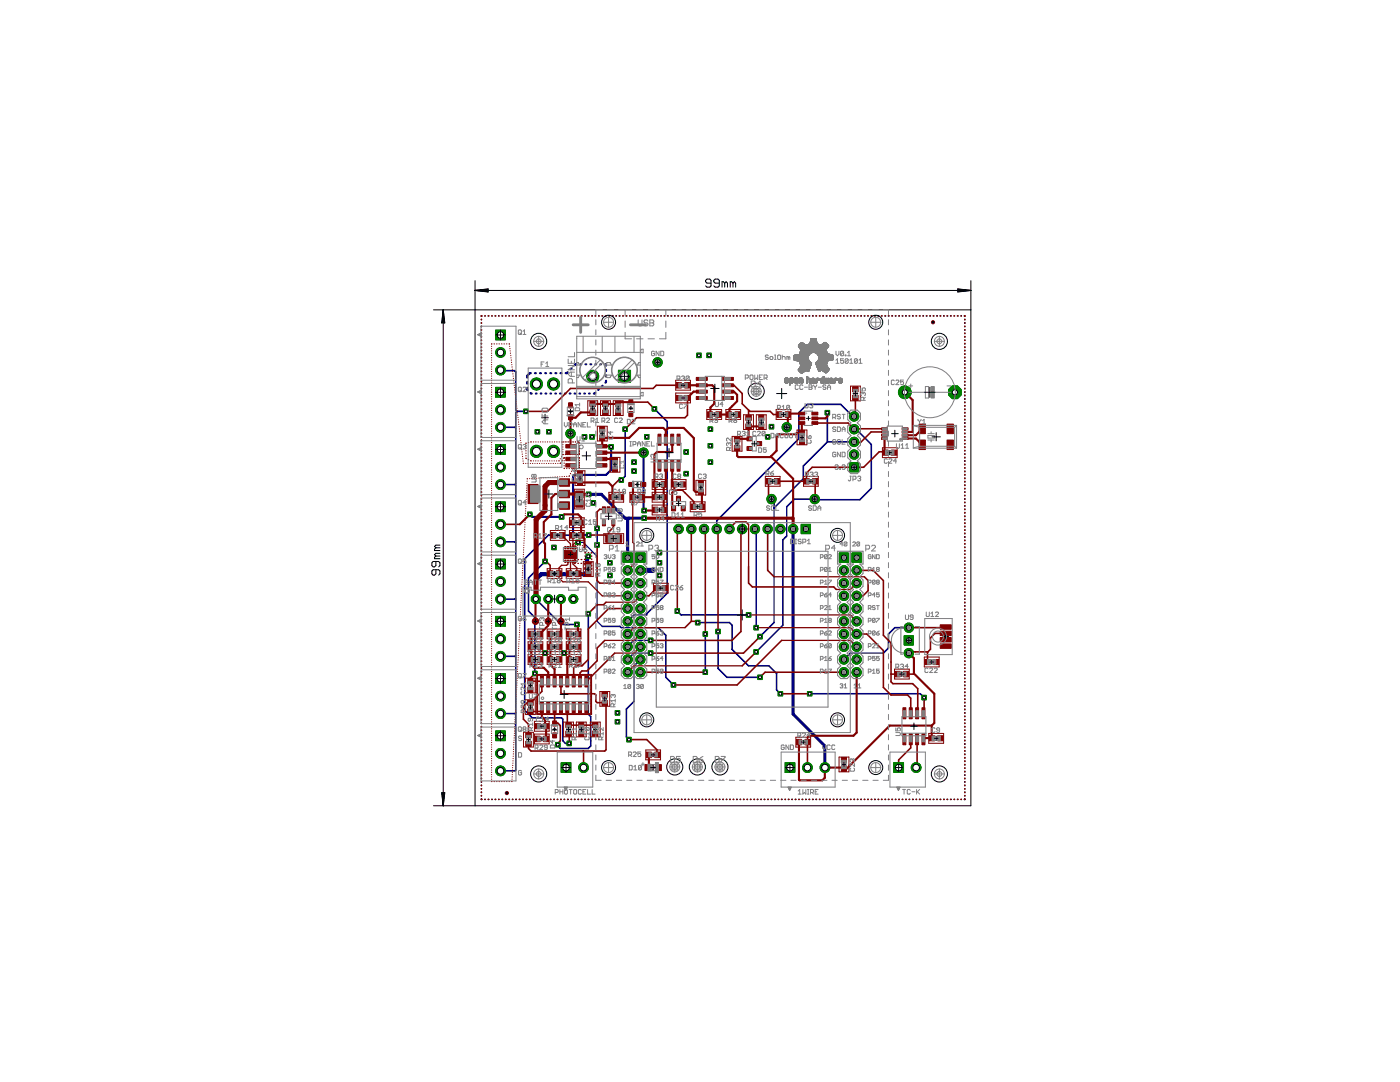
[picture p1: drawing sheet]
<svg xmlns="http://www.w3.org/2000/svg" width="279mm" height="216mm" viewBox="0 0 279 216" stroke-linecap="round" stroke-linejoin="round" font-family="sans-serif">
<g fill="none" stroke="#000080" stroke-width=".32">
<path d="M96.1 63.7v.1M96.1 64.4v.1M96.1 65.1v.1M96.1 65.8v.1M96.1 66.5h.1M96.1 67.2h.1M96.1 67.9h.1M96.1 68.5v.1M96.1 69.2v.1M96.1 69.9v.1M96.1 70.6v.1M96.1 71.3v.1"/>
<path d="M96.1 72v.1M96.1 72.7h.1M96.1 73.4h.1M96.1 74.1h.1M96.1 74.7v.1M96.1 75.4v.1M96.1 76.1v.1M96.1 76.8v.1M96.1 77.5v.1M96.1 78.2v.1M96.1 78.9v.1M96.1 79.6v.1"/>
<path d="M96.2 63l-.1 .1M96.8 63h.1M97.5 63h.1M98.1 63h.1M98.8 63h.1M99.5 63h.1M99.9 73.9l.1 .1h2.7l.2 .2v7.6l.3 .3M100.2 63h.1M100.9 63h.1M101.6 63h.1M102.3 63h.1M103 63h.1"/>
<path d="M103.7 63h.1M104.3 63h.1M105 63h.1M105.7 63h.1M106.4 63h.1M107.1 63h.1M107.8 63h.1M108.5 63h.1M109.2 63h.1M109.9 63h.1M110.5 63h.1M111.2 63h.1"/>
<path d="M111.9 63h.1M112.6 63h.1M113.3 63h.1M114 63h.1M114.7 63h.1M115.4 63h.1M116 63h.1M116.7 63h.1M117.4 63h.1M118.1 63h.1M118.8 63h.1M119.5 63h.1"/>
<path d="M120.2 63h.1M120.9 63h.1M121.6 63h.1M122.2 63h.1M122.9 63h.1M123.6 63h.1M124.3 63h.1M125 63h.1M125.7 63h.1M126.4 63h.1M127.1 63h.1M127.7 63h.1"/>
<path d="M128.4 63h.1M129.1 63h.1M129.8 63h.1M130.5 63h.1M131.2 63h.1M131.9 63h.1M132.6 63h.1M133.3 63h.1M133.9 63h.1M134.6 63h.1M135.3 63h.1M136 63h.1"/>
<path d="M136.7 63h.1M137.4 63h.1M138.1 63h.1M138.8 63h.1M139.4 63h.1M140.1 63h.1M140.8 63h.1M141.5 63h.1M142.2 63h.1M142.9 63h.1M143.6 63h.1M144.3 63h.1"/>
<path d="M145 63h.1M145.6 63h.1M146.3 63h.1M147 63h.1M147.7 63h.1M148.4 63h.1M149.1 63h.1M149.8 63h.1M150.5 63h.1M151.2 63h.1M151.8 63h.1M152.5 63h.1"/>
<path d="M153.2 63h.1M153.9 63h.1M154.6 63h.1M155.3 63h.1M156 63h.1M156.7 63h.1M157.4 63h.1M158.1 63h.1M158.7 63h.1M159.4 63h.1M160.1 63h.1M160.8 63h.1"/>
<path d="M161.5 63h.1M162.2 63h.1M162.9 63h.1M163.6 63h.1M164.2 63h.1M164.9 63h.1M165.6 63h.1M166.3 63h.1M167 63h.1M167.7 63h.1M168.4 63h.1M169.1 63h.1"/>
<path d="M169.8 63h.1M170.4 63h.1M171.1 63h.1M171.8 63h.1M172.5 63h.1M173.2 63h.1M173.9 63h.1M174.6 63h.1M175.3 63h.1M175.9 63h.1M176.6 63h.1M177.3 63h.1"/>
<path d="M178 63h.1M178.7 63h.1M179.4 63h.1M180.1 63h.1M180.8 63h.1M181.5 63h.1M182.1 63h.1M182.8 63h.1M183.5 63h.1M184.2 63h.1M184.9 63h.1M185.6 63h.1"/>
<path d="M186.3 63h.1M187 63h.1M187.6 63h.1M188.3 63h.1M189 63h.1M189.7 63h.1M190.4 63h.1M191.1 63h.1M191.8 63h.1M192.5 63l.1 .1M192.6 63.7v.1M192.6 64.4v.1"/>
<path d="M192.6 65.1v.1M192.6 65.8v.1M192.6 66.5h.1M192.6 67.2h.1M192.6 67.9h.1M192.6 68.5v.1M192.6 69.2v.1M192.6 69.9v.1M192.6 70.6v.1M192.6 71.3v.1M192.6 72v.1M192.6 72.7h.1"/>
<path d="M192.6 73.4h.1M192.6 74.1h.1M192.6 74.7v.1M192.6 75.4v.1M192.6 76.1v.1M192.6 76.8v.1M192.6 77.5v.1M192.6 78.2v.1M192.6 78.9v.1M192.6 79.6v.1M96.1 80.2v.1M96.1 80.9v.1"/>
<path d="M96.1 81.6v.1M96.1 82.3v.1M96.1 83v.1M96.1 83.7v.1M96.1 84.4v.1M96.1 85.1v.1M96.1 85.8h.1M96.1 86.4v.1M96.1 87.1v.1M96.1 87.8v.1M96.1 88.5v.1M96.1 89.2v.1"/>
<path d="M96.1 89.9v.1M96.1 90.6v.1M96.1 91.3v.1M96.1 91.9v.1M96.1 92.6v.1M96.1 93.3v.1M96.1 94v.1M96.1 94.7v.1M96.1 95.4v.1M96.1 96.1v.1M96.1 96.8v.1M96.1 97.5h.1"/>
<path d="M96.1 98.1v.1M96.1 98.8v.1M96.1 99.5v.1M99.9 85.3h2.9M99.9 96.7h2.9M102.8 96.7l.1 .1v11.2l-.1 .1M102.8 85.3l.1 .1v11.1l-.1 .2M103.2 82.1h1.8M103.2 82.1l-.3 .2v2.8l-.1 .2M124.8 85.6v9.4l-.8 .8M130.6 81.6l2.5 2.5v34.3l-4 4v.3M165.1 88.2l-4.8 4.8v2.5l-5.8 5.9v-1.3l-.5-.5"/>
<path d="M165.1 82.3v5.9M165.1 88.2h5.4M170.5 85.6h.3l3.1 3.1v8.7l-2.3 2.3-13.1-.1-1.5 1.5M170.5 83.1h-.3l-2.4-2.4h-6.7l-1.7 1.6v5.2l-16.4 16.4v1.7M192.6 80.2v.1M192.6 80.9v.1M192.6 81.6v.1M192.6 82.3v.1M192.6 83v.1M192.6 83.7v.1M192.6 84.4v.1M192.6 85.1v.1"/>
<path d="M192.6 85.8h.1M192.6 86.4v.1M192.6 87.1v.1M192.6 87.8v.1M192.6 88.5v.1M192.6 89.2v.1M192.6 89.9v.1M192.6 90.6v.1M192.6 91.3v.1M192.6 91.9v.1M192.6 92.6v.1M192.6 93.3v.1"/>
<path d="M192.6 94v.1M192.6 94.7v.1M192.6 95.4v.1M192.6 96.1v.1M192.6 96.8v.1M192.6 97.5h.1M192.6 98.1v.1M192.6 98.8v.1M192.6 99.5v.1M96.1 100.2v.1M96.1 100.9v.1M96.1 101.6v.1"/>
<path d="M96.1 102.3v.1M96.1 103v.1M96.1 103.7h.1M96.1 104.4h.1M96.1 105v.1M96.1 105.7v.1M96.1 106.4v.1M96.1 107.1v.1M96.1 107.8v.1M96.1 108.5v.1M96.1 109.2h.1M96.1 109.9h.1"/>
<path d="M96.1 110.6h.1M96.1 111.2v.1M96.1 111.9v.1M96.1 112.6v.1M96.1 113.3v.1M96.1 114v.1M96.1 114.7v.1M96.1 115.4h.1M96.1 116.1h.1M96.1 116.7v.1M96.1 117.4v.1M96.1 118.1v.1"/>
<path d="M96.1 118.8v.1M96.1 119.5v.1M99.9 108.1h2.9M99.9 119.5h2.9M102.8 108.1l.1 .2v11.1l-.1 .1M102.8 119.5l.1 .2v11.1l-.1 .2M106.9 119.5l5.1 5.1h3.1M108.8 112l-3.3 3.3v6.6l1.2 1.3v11.2M114.4 106.8h-4.9l-4.8 4.7v30.2l1.5 1.6h5.9l.2 .2v4.3l.5 .5h.8M119.2 105.4v3.3M150.7 105.6l.2 .2v19.4M157 107l-.7 .7v17l-5.4 5.4"/>
<path d="M192.6 100.2v.1M192.6 100.9v.1M192.6 101.6v.1M192.6 102.3v.1M192.6 103v.1M192.6 103.7h.1M192.6 104.4h.1M192.6 105v.1M192.6 105.7v.1M192.6 106.4v.1M192.6 107.1v.1M192.6 107.8v.1"/>
<path d="M192.6 108.5v.1M192.6 109.2h.1M192.6 109.9h.1M192.6 110.6h.1M192.6 111.2v.1M192.6 111.9v.1M192.6 112.6v.1M192.6 113.3v.1M192.6 114v.1M192.6 114.7v.1M192.6 115.4h.1M192.6 116.1h.1"/>
<path d="M192.6 116.7v.1M192.6 117.4v.1M192.6 118.1v.1M192.6 118.8v.1M192.6 119.5v.1M96.1 120.2v.1M96.1 120.9h.1M96.1 121.6h.1M96.1 122.3h.1M96.1 122.9v.1M96.1 123.6v.1M96.1 124.3v.1"/>
<path d="M96.1 125v.1M96.1 125.7v.1M96.1 126.4v.1M96.1 127.1h.1M96.1 127.8h.1M96.1 128.4v.1M96.1 129.1v.1M96.1 129.8v.1M96.1 130.5v.1M96.1 131.2v.1M96.1 131.9v.1M96.1 132.6v.1"/>
<path d="M96.1 133.3h.1M96.1 134h.1M96.1 134.6v.1M96.1 135.3v.1M96.1 136v.1M96.1 136.7v.1M96.1 137.4v.1M96.1 138.1v.1M96.1 138.8v.1M96.1 139.5v.1M99.9 131h2.9M102.8 131l.1 .1v22.6l-.1 .1h-2.9"/>
<path d="M117.4 122.4v20.1l.5 .5v5.8l-.5 .6h-5.6l-.5-.6v-.2M120.2 125h3.5l.3 .2M126.5 130.3l-1.2 1.3M126.5 127.8l-1.2 1.3M126.5 140l-1.5 1.5v5.6l.5 .5M126.5 122.7l-1.2 1.3M127.8 131.6l-1.3 1.3M131.4 125.2l1.5 1.6v8.3l1.5 1.6M135.2 121.9l.7 .8h13.5M139.2 124.2h6.4l.5 .5v4.9l3.3 3.3h4.1l1.5 1.5v3.3l.7 .7M140.8 126.5v7.6M143.3 126v7.4l1.8 1.7h6.6"/>
<path d="M154.5 124.2l-2.8 2.8M161.6 138.4h22.1l.7 .8M169.7 130.3l-1.3 1.3M181.4 125.2h-2.8l-1.3 1.3v2.8l-1 1M192.6 120.2v.1M192.6 120.9h.1M192.6 121.6h.1M192.6 122.3h.1M192.6 122.9v.1M192.6 123.6v.1M192.6 124.3v.1M192.6 125v.1"/>
<path d="M192.6 125.7v.1M192.6 126.4v.1M192.6 127.1h.1M192.6 127.8h.1M192.6 128.4v.1M192.6 129.1v.1M192.6 129.8v.1M192.6 130.5v.1M192.6 131.2v.1M192.6 131.9v.1M192.6 132.6v.1M192.6 133.3h.1"/>
<path d="M192.6 134h.1M192.6 134.6v.1M192.6 135.3v.1M192.6 136v.1M192.6 136.7v.1M192.6 137.4v.1M192.6 138.1v.1M192.6 138.8v.1M192.6 139.5v.1M96.1 140.1v.1M96.1 140.8v.1M96.1 141.5v.1"/>
<path d="M96.1 142.2v.1M96.1 142.9v.1M96.1 143.6v.1M96.1 144.3v.1M96.1 145v.1M96.1 145.7h.1M96.1 146.3v.1M96.1 147v.1M96.1 147.7v.1M96.1 148.4v.1M96.1 149.1v.1M96.1 149.8v.1"/>
<path d="M96.1 150.5v.1M96.1 151.2v.1M96.1 151.8v.1M96.1 152.5v.1M96.1 153.2v.1M96.1 153.9v.1M96.1 154.6v.1M96.1 155.3v.1M96.1 156v.1M96.1 156.7v.1M96.1 157.4h.1M96.1 158.1h.1"/>
<path d="M96.1 158.7v.1M96.1 159.4l.1 .1M96.8 159.5h.1M97.5 159.5h.1M98.1 159.5h.1M98.8 159.5h.1M99.5 159.5h.1M100.2 159.5h.1M100.9 159.5h.1M101.6 159.5h.1M102.3 159.5h.1M102.9 142.2l-.1 .2h-2.9"/>
<path d="M103 159.5h.1M103.7 159.5h.1M104.3 159.5h.1M105 159.5h.1M105.7 159.5h.1M106.4 159.5h.1M107.1 159.5h.1M107.8 159.5h.1M108.5 159.5h.1M109.2 159.5h.1M109.9 159.5h.1M110.5 159.5h.1"/>
<path d="M111.2 159.5h.1M111.9 159.5h.1M112.6 159.5h.1M113.3 159.5h.1M114 159.5h.1M114.7 159.5h.1M115.4 159.5h.1M116 159.5h.1M116.7 159.5h.1M117.4 159.5h.1M118.1 159.5h.1M118.8 159.5h.1"/>
<path d="M119.5 159.5h.1M120.2 159.5h.1M120.9 159.5h.1M121.6 159.5h.1M122.2 159.5h.1M122.9 159.5h.1M123.6 159.5h.1M124.3 159.5h.1M125 159.5h.1M125.7 159.5h.1M126.4 159.5h.1M127.1 159.5h.1"/>
<path d="M127.7 159.5h.1M128.4 159.5h.1M129.1 159.5h.1M129.8 159.5h.1M130.5 159.5h.1M131.2 159.5h.1M131.9 159.5h.1M132.6 159.5h.1M133.3 159.5h.1M133.9 159.5h.1M134.6 159.5h.1M135.3 159.5h.1"/>
<path d="M136 159.5h.1M136.7 159.5h.1M137.4 159.5h.1M138.1 159.5h.1M138.8 159.5h.1M139.4 159.5h.1M140.1 159.5h.1M140.8 159.5h.1M141.5 159.5h.1M142.2 159.5h.1M142.9 159.5h.1M143.6 159.5h.1"/>
<path d="M144.3 159.5h.1M145 159.5h.1M145.6 159.5h.1M146.3 159.5h.1M147 159.5h.1M147.7 159.5h.1M148.4 159.5h.1M149.1 159.5h.1M149.8 159.5h.1M150.5 159.5h.1M151.2 159.5h.1M151.8 159.5h.1"/>
<path d="M152.5 159.5h.1M153.2 159.5h.1M153.9 159.5h.1M154.6 159.5h.1M155.3 159.5h.1M156 159.5h.1M156.7 159.5h.1M157.4 159.5h.1M158.1 159.5h.1M158.7 159.5h.1M159.4 159.5h.1M160.1 159.5h.1"/>
<path d="M160.8 159.5h.1M161.5 159.5h.1M162.2 159.5h.1M162.9 159.5h.1M163.6 159.5h.1M164.2 159.5h.1M164.9 159.5h.1M165.6 159.5h.1M166.3 159.5h.1M167 159.5h.1M167.7 159.5h.1M168.4 159.5h.1"/>
<path d="M169.1 159.5h.1M169.8 159.5h.1M170.4 159.5h.1M171.1 159.5h.1M171.8 159.5h.1M172.5 159.5h.1M173.2 159.5h.1M173.9 159.5h.1M174.6 159.5h.1M175.3 159.5h.1M175.9 159.5h.1M176.6 159.5h.1"/>
<path d="M177.3 159.5h.1M178 159.5h.1M178.7 159.5h.1M179.4 159.5h.1M180.1 159.5h.1M180.8 159.5h.1M181.5 159.5h.1M182.1 159.5h.1M182.8 159.5h.1M183.5 159.5h.1M184.2 159.5h.1M184.9 159.5h.1"/>
<path d="M185.6 159.5h.1M186.3 159.5h.1M187 159.5h.1M187.6 159.5h.1M188.3 159.5h.1M189 159.5h.1M189.7 159.5h.1M190.4 159.5h.1M191.1 159.5h.1M191.8 159.5h.1M192.6 140.1v.1M192.6 140.8v.1"/>
<path d="M192.6 141.5v.1M192.6 142.2v.1M192.6 142.9v.1M192.6 143.6v.1M192.6 144.3v.1M192.6 145v.1M192.6 145.7h.1M192.6 146.3v.1M192.6 147v.1M192.6 147.7v.1M192.6 148.4v.1M192.6 149.1v.1"/>
<path d="M192.6 149.8v.1M192.6 150.5v.1M192.6 151.2v.1M192.6 151.8v.1M192.6 152.5v.1M192.6 153.2v.1M192.6 153.9v.1M192.6 154.6v.1M192.6 155.3v.1M192.6 156v.1M192.6 156.7v.1M192.6 157.4h.1"/>
<path d="M192.6 158.1h.1M192.6 158.7v.1M192.6 159.4l-.1 .1"/>
</g>
<path d="M115.4 108.2h1l2.8 2.8v13l1 1M154.5 101.4v22.8M157 101.1v5.9M124 125.2h7.4M126.5 130.3h3.3M126.5 127.8h3.3M126.5 132.9v7.1M126.5 122.7h2.6M169.7 130.3h6.6" fill="none" stroke="#000080" stroke-width=".25"/>
<path d="M128.1 113.8h2.2" fill="none" stroke="#000080" stroke-width="1"/>
<g fill="none" stroke="#000080" stroke-width=".42">
<path d="M105.2 76.2v.4M105.2 77.4l.1 .5M105.9 78.4l.2 .1M105.9 74.5h-.2l-.5 .5v.4M106.7 74.5h.3M106.9 78.5h.2M107.8 74.5h.2M107.9 78.5h.2M108.8 74.5h.2M108.9 78.5h.1M109.8 74.5h.2M109.8 78.5h.2"/>
<path d="M110.8 78.5h.2M110.8 74.5h.2M111.8 78.5h.1M111.8 74.5h.3M112.7 78.5h.2M113.3 74.3l-.4 .2M113.7 78.5h.2M114.1 73.5l-.2 .2M114.7 78.5h.1M115 72.7l-.3 .2M115.6 78.5h.2M115.8 72.7h.2"/>
<path d="M116.6 78.5h.1M116.8 72.7h.2M117.6 78.5h.1M117.8 72.7h.2M118.8 78.4l-.3 .1M118.8 72.7h.2M119.5 77.7l-.1 .1M119.8 72.7h.2M120.2 77l-.1 .1M120.8 72.7h.1v.3M120.9 76l-.1 .4M120.9 73.8v.3"/>
<path d="M120.9 74.9v.2M122 89.2v4.5l-1.1 1.1h-6.3l-.2 .2v11.8h3.1M128.4 90.3v11.4l.2 .2M105.7 102.6l.5 .5h5.9"/>
</g>
<path d="M117.5 98.6h2.5l4.8 4.8h3.8M125.5 103.4l-.2 .3v7.6M158.3 105.6v36.9l6.3 6.3v4.4" fill="none" stroke="#000080" stroke-width=".61"/>
<path d="M117.4 111l-.2 .3v2.8l-.6 .5h-8.6l-1.1 1.1v3.8" fill="none" stroke="#000080" stroke-width=".83"/>
<path d="M124.3 110.3h1.9v1.9h-1.9z" fill="#008000" stroke="#008000" stroke-width=".2"/>
<circle cx="125.3" cy="111.3" r=".51" fill="#fff" stroke="#000" stroke-width=".2"/>
<circle cx="125.3" cy="113.8" r=".93" fill="#008000" stroke="#008000" stroke-width=".2"/>
<circle cx="125.3" cy="113.8" r=".51" fill="#fff" stroke="#000" stroke-width=".2"/>
<circle cx="125.3" cy="116.4" r=".93" fill="#008000" stroke="#008000" stroke-width=".2"/>
<circle cx="125.3" cy="116.4" r=".51" fill="#fff" stroke="#000" stroke-width=".2"/>
<circle cx="125.3" cy="118.9" r=".93" fill="#008000" stroke="#008000" stroke-width=".2"/>
<circle cx="125.3" cy="118.9" r=".51" fill="#fff" stroke="#000" stroke-width=".2"/>
<circle cx="125.3" cy="121.4" r=".93" fill="#008000" stroke="#008000" stroke-width=".2"/>
<circle cx="125.3" cy="121.4" r=".51" fill="#fff" stroke="#000" stroke-width=".2"/>
<circle cx="125.3" cy="124" r=".93" fill="#008000" stroke="#008000" stroke-width=".2"/>
<circle cx="125.3" cy="124" r=".51" fill="#fff" stroke="#000" stroke-width=".2"/>
<circle cx="125.3" cy="126.5" r=".93" fill="#008000" stroke="#008000" stroke-width=".2"/>
<circle cx="125.3" cy="126.5" r=".51" fill="#fff" stroke="#000" stroke-width=".2"/>
<circle cx="125.3" cy="129.1" r=".93" fill="#008000" stroke="#008000" stroke-width=".2"/>
<circle cx="125.3" cy="129.1" r=".51" fill="#fff" stroke="#000" stroke-width=".2"/>
<circle cx="125.3" cy="131.6" r=".93" fill="#008000" stroke="#008000" stroke-width=".2"/>
<circle cx="125.3" cy="131.6" r=".51" fill="#fff" stroke="#000" stroke-width=".2"/>
<circle cx="125.3" cy="134.1" r=".93" fill="#008000" stroke="#008000" stroke-width=".2"/>
<circle cx="125.3" cy="134.1" r=".51" fill="#fff" stroke="#000" stroke-width=".2"/>
<path d="M126.9 110.3h1.8v1.9h-1.8z" fill="#008000" stroke="#008000" stroke-width=".2"/>
<circle cx="127.8" cy="111.3" r=".51" fill="#fff" stroke="#000" stroke-width=".2"/>
<circle cx="127.8" cy="113.8" r=".93" fill="#008000" stroke="#008000" stroke-width=".2"/>
<circle cx="127.8" cy="113.8" r=".51" fill="#fff" stroke="#000" stroke-width=".2"/>
<circle cx="127.8" cy="116.4" r=".93" fill="#008000" stroke="#008000" stroke-width=".2"/>
<circle cx="127.8" cy="116.4" r=".51" fill="#fff" stroke="#000" stroke-width=".2"/>
<circle cx="127.8" cy="118.9" r=".93" fill="#008000" stroke="#008000" stroke-width=".2"/>
<circle cx="127.8" cy="118.9" r=".51" fill="#fff" stroke="#000" stroke-width=".2"/>
<circle cx="127.8" cy="121.4" r=".93" fill="#008000" stroke="#008000" stroke-width=".2"/>
<circle cx="127.8" cy="121.4" r=".51" fill="#fff" stroke="#000" stroke-width=".2"/>
<circle cx="127.8" cy="124" r=".93" fill="#008000" stroke="#008000" stroke-width=".2"/>
<circle cx="127.8" cy="124" r=".51" fill="#fff" stroke="#000" stroke-width=".2"/>
<circle cx="127.8" cy="126.5" r=".93" fill="#008000" stroke="#008000" stroke-width=".2"/>
<circle cx="127.8" cy="126.5" r=".51" fill="#fff" stroke="#000" stroke-width=".2"/>
<circle cx="127.8" cy="129.1" r=".93" fill="#008000" stroke="#008000" stroke-width=".2"/>
<circle cx="127.8" cy="129.1" r=".51" fill="#fff" stroke="#000" stroke-width=".2"/>
<circle cx="127.8" cy="131.6" r=".93" fill="#008000" stroke="#008000" stroke-width=".2"/>
<circle cx="127.8" cy="131.6" r=".51" fill="#fff" stroke="#000" stroke-width=".2"/>
<circle cx="127.8" cy="134.1" r=".93" fill="#008000" stroke="#008000" stroke-width=".2"/>
<circle cx="127.8" cy="134.1" r=".51" fill="#fff" stroke="#000" stroke-width=".2"/>
<path d="M167.5 110.3h1.9v1.9h-1.9z" fill="#008000" stroke="#008000" stroke-width=".2"/>
<circle cx="168.4" cy="111.3" r=".51" fill="#fff" stroke="#000" stroke-width=".2"/>
<circle cx="168.4" cy="113.8" r=".93" fill="#008000" stroke="#008000" stroke-width=".2"/>
<circle cx="168.4" cy="113.8" r=".51" fill="#fff" stroke="#000" stroke-width=".2"/>
<circle cx="168.4" cy="116.4" r=".93" fill="#008000" stroke="#008000" stroke-width=".2"/>
<circle cx="168.4" cy="116.4" r=".51" fill="#fff" stroke="#000" stroke-width=".2"/>
<circle cx="168.4" cy="118.9" r=".93" fill="#008000" stroke="#008000" stroke-width=".2"/>
<circle cx="168.4" cy="118.9" r=".51" fill="#fff" stroke="#000" stroke-width=".2"/>
<circle cx="168.4" cy="121.4" r=".93" fill="#008000" stroke="#008000" stroke-width=".2"/>
<circle cx="168.4" cy="121.4" r=".51" fill="#fff" stroke="#000" stroke-width=".2"/>
<circle cx="168.4" cy="124" r=".93" fill="#008000" stroke="#008000" stroke-width=".2"/>
<circle cx="168.4" cy="124" r=".51" fill="#fff" stroke="#000" stroke-width=".2"/>
<circle cx="168.4" cy="126.5" r=".93" fill="#008000" stroke="#008000" stroke-width=".2"/>
<circle cx="168.4" cy="126.5" r=".51" fill="#fff" stroke="#000" stroke-width=".2"/>
<circle cx="168.4" cy="129.1" r=".93" fill="#008000" stroke="#008000" stroke-width=".2"/>
<circle cx="168.4" cy="129.1" r=".51" fill="#fff" stroke="#000" stroke-width=".2"/>
<circle cx="168.4" cy="131.6" r=".93" fill="#008000" stroke="#008000" stroke-width=".2"/>
<circle cx="168.4" cy="131.6" r=".51" fill="#fff" stroke="#000" stroke-width=".2"/>
<circle cx="168.4" cy="134.1" r=".93" fill="#008000" stroke="#008000" stroke-width=".2"/>
<circle cx="168.4" cy="134.1" r=".51" fill="#fff" stroke="#000" stroke-width=".2"/>
<path d="M170 110.3h1.9v1.9h-1.9z" fill="#008000" stroke="#008000" stroke-width=".2"/>
<circle cx="171" cy="111.3" r=".51" fill="#fff" stroke="#000" stroke-width=".2"/>
<circle cx="171" cy="113.8" r=".93" fill="#008000" stroke="#008000" stroke-width=".2"/>
<circle cx="171" cy="113.8" r=".51" fill="#fff" stroke="#000" stroke-width=".2"/>
<circle cx="171" cy="116.4" r=".93" fill="#008000" stroke="#008000" stroke-width=".2"/>
<circle cx="171" cy="116.4" r=".51" fill="#fff" stroke="#000" stroke-width=".2"/>
<circle cx="171" cy="118.9" r=".93" fill="#008000" stroke="#008000" stroke-width=".2"/>
<circle cx="171" cy="118.9" r=".51" fill="#fff" stroke="#000" stroke-width=".2"/>
<circle cx="171" cy="121.4" r=".93" fill="#008000" stroke="#008000" stroke-width=".2"/>
<circle cx="171" cy="121.4" r=".51" fill="#fff" stroke="#000" stroke-width=".2"/>
<circle cx="171" cy="124" r=".93" fill="#008000" stroke="#008000" stroke-width=".2"/>
<circle cx="171" cy="124" r=".51" fill="#fff" stroke="#000" stroke-width=".2"/>
<circle cx="171" cy="126.5" r=".93" fill="#008000" stroke="#008000" stroke-width=".2"/>
<circle cx="171" cy="126.5" r=".51" fill="#fff" stroke="#000" stroke-width=".2"/>
<circle cx="171" cy="129.1" r=".93" fill="#008000" stroke="#008000" stroke-width=".2"/>
<circle cx="171" cy="129.1" r=".51" fill="#fff" stroke="#000" stroke-width=".2"/>
<circle cx="171" cy="131.6" r=".93" fill="#008000" stroke="#008000" stroke-width=".2"/>
<circle cx="171" cy="131.6" r=".51" fill="#fff" stroke="#000" stroke-width=".2"/>
<circle cx="171" cy="134.1" r=".93" fill="#008000" stroke="#008000" stroke-width=".2"/>
<circle cx="171" cy="134.1" r=".51" fill="#fff" stroke="#000" stroke-width=".2"/>
<path d="M123.4 73.9h2.4v2.4h-2.4z" fill="#008000" stroke="#008000" stroke-width=".2"/>
<circle cx="124.6" cy="75.1" r=".8" fill="#fff" stroke="#000" stroke-width=".2"/>
<circle cx="118.3" cy="75.1" r="1.21" fill="#008000" stroke="#008000" stroke-width=".2"/>
<circle cx="118.3" cy="75.1" r=".8" fill="#fff" stroke="#000" stroke-width=".2"/>
<path d="M98.9 65.9h2v1.9h-2z" fill="#008000" stroke="#008000" stroke-width=".2"/>
<circle cx="99.9" cy="66.8" r=".66" fill="#fff" stroke="#000" stroke-width=".2"/>
<circle cx="99.9" cy="70.3" r=".97" fill="#008000" stroke="#008000" stroke-width=".2"/>
<circle cx="99.9" cy="70.3" r=".66" fill="#fff" stroke="#000" stroke-width=".2"/>
<circle cx="99.9" cy="73.9" r=".97" fill="#008000" stroke="#008000" stroke-width=".2"/>
<circle cx="99.9" cy="73.9" r=".66" fill="#fff" stroke="#000" stroke-width=".2"/>
<path d="M98.9 77.3h2v1.9h-2z" fill="#008000" stroke="#008000" stroke-width=".2"/>
<circle cx="99.9" cy="78.3" r=".66" fill="#fff" stroke="#000" stroke-width=".2"/>
<circle cx="99.9" cy="81.8" r=".97" fill="#008000" stroke="#008000" stroke-width=".2"/>
<circle cx="99.9" cy="81.8" r=".66" fill="#fff" stroke="#000" stroke-width=".2"/>
<circle cx="99.9" cy="85.3" r=".97" fill="#008000" stroke="#008000" stroke-width=".2"/>
<circle cx="99.9" cy="85.3" r=".66" fill="#fff" stroke="#000" stroke-width=".2"/>
<path d="M98.9 88.7h2v2h-2z" fill="#008000" stroke="#008000" stroke-width=".2"/>
<circle cx="99.9" cy="89.7" r=".66" fill="#fff" stroke="#000" stroke-width=".2"/>
<circle cx="99.9" cy="93.2" r=".97" fill="#008000" stroke="#008000" stroke-width=".2"/>
<circle cx="99.9" cy="93.2" r=".66" fill="#fff" stroke="#000" stroke-width=".2"/>
<circle cx="99.9" cy="96.7" r=".97" fill="#008000" stroke="#008000" stroke-width=".2"/>
<circle cx="99.9" cy="96.7" r=".66" fill="#fff" stroke="#000" stroke-width=".2"/>
<path d="M98.9 100.1h2v2h-2z" fill="#008000" stroke="#008000" stroke-width=".2"/>
<circle cx="99.9" cy="101.1" r=".66" fill="#fff" stroke="#000" stroke-width=".2"/>
<circle cx="99.9" cy="104.6" r=".97" fill="#008000" stroke="#008000" stroke-width=".2"/>
<circle cx="99.9" cy="104.6" r=".66" fill="#fff" stroke="#000" stroke-width=".2"/>
<circle cx="99.9" cy="108.1" r=".97" fill="#008000" stroke="#008000" stroke-width=".2"/>
<circle cx="99.9" cy="108.1" r=".66" fill="#fff" stroke="#000" stroke-width=".2"/>
<path d="M98.9 111.6h2v1.9h-2z" fill="#008000" stroke="#008000" stroke-width=".2"/>
<circle cx="99.9" cy="112.5" r=".66" fill="#fff" stroke="#000" stroke-width=".2"/>
<circle cx="99.9" cy="116" r=".97" fill="#008000" stroke="#008000" stroke-width=".2"/>
<circle cx="99.9" cy="116" r=".66" fill="#fff" stroke="#000" stroke-width=".2"/>
<circle cx="99.9" cy="119.5" r=".97" fill="#008000" stroke="#008000" stroke-width=".2"/>
<circle cx="99.9" cy="119.5" r=".66" fill="#fff" stroke="#000" stroke-width=".2"/>
<path d="M98.9 123h2v1.9h-2z" fill="#008000" stroke="#008000" stroke-width=".2"/>
<circle cx="99.9" cy="124" r=".66" fill="#fff" stroke="#000" stroke-width=".2"/>
<circle cx="99.9" cy="127.5" r=".97" fill="#008000" stroke="#008000" stroke-width=".2"/>
<circle cx="99.9" cy="127.5" r=".66" fill="#fff" stroke="#000" stroke-width=".2"/>
<circle cx="99.9" cy="131" r=".97" fill="#008000" stroke="#008000" stroke-width=".2"/>
<circle cx="99.9" cy="131" r=".66" fill="#fff" stroke="#000" stroke-width=".2"/>
<path d="M98.9 134.4h2v2h-2z" fill="#008000" stroke="#008000" stroke-width=".2"/>
<circle cx="99.9" cy="135.4" r=".66" fill="#fff" stroke="#000" stroke-width=".2"/>
<circle cx="99.9" cy="138.9" r=".97" fill="#008000" stroke="#008000" stroke-width=".2"/>
<circle cx="99.9" cy="138.9" r=".66" fill="#fff" stroke="#000" stroke-width=".2"/>
<circle cx="99.9" cy="142.4" r=".97" fill="#008000" stroke="#008000" stroke-width=".2"/>
<circle cx="99.9" cy="142.4" r=".66" fill="#fff" stroke="#000" stroke-width=".2"/>
<path d="M98.9 145.8h2v2h-2z" fill="#008000" stroke="#008000" stroke-width=".2"/>
<circle cx="99.9" cy="146.8" r=".66" fill="#fff" stroke="#000" stroke-width=".2"/>
<circle cx="99.9" cy="150.3" r=".97" fill="#008000" stroke="#008000" stroke-width=".2"/>
<circle cx="99.9" cy="150.3" r=".66" fill="#fff" stroke="#000" stroke-width=".2"/>
<circle cx="99.9" cy="153.8" r=".97" fill="#008000" stroke="#008000" stroke-width=".2"/>
<circle cx="99.9" cy="153.8" r=".66" fill="#fff" stroke="#000" stroke-width=".2"/>
<circle cx="113.9" cy="86.5" r=".93" fill="#008000" stroke="#008000" stroke-width=".2"/>
<circle cx="113.9" cy="86.5" r=".51" fill="#fff" stroke="#000" stroke-width=".2"/>
<circle cx="131.2" cy="72.3" r=".93" fill="#008000" stroke="#008000" stroke-width=".2"/>
<circle cx="131.2" cy="72.3" r=".51" fill="#fff" stroke="#000" stroke-width=".2"/>
<circle cx="128.4" cy="90.3" r=".93" fill="#008000" stroke="#008000" stroke-width=".2"/>
<circle cx="128.4" cy="90.3" r=".51" fill="#fff" stroke="#000" stroke-width=".2"/>
<path d="M112 152.2h1.9v1.9h-1.9z" fill="#008000" stroke="#008000" stroke-width=".2"/>
<circle cx="113" cy="153.2" r=".66" fill="#fff" stroke="#000" stroke-width=".2"/>
<circle cx="116.5" cy="153.2" r=".97" fill="#008000" stroke="#008000" stroke-width=".2"/>
<circle cx="116.5" cy="153.2" r=".66" fill="#fff" stroke="#000" stroke-width=".2"/>
<path d="M180.4 126.9h1.9v1.8h-1.9z" fill="#008000" stroke="#008000" stroke-width=".2"/>
<circle cx="181.4" cy="127.8" r=".51" fill="#fff" stroke="#000" stroke-width=".2"/>
<circle cx="181.4" cy="125.2" r=".93" fill="#008000" stroke="#008000" stroke-width=".2"/>
<circle cx="181.4" cy="125.2" r=".51" fill="#fff" stroke="#000" stroke-width=".2"/>
<circle cx="181.4" cy="130.3" r=".93" fill="#008000" stroke="#008000" stroke-width=".2"/>
<circle cx="181.4" cy="130.3" r=".51" fill="#fff" stroke="#000" stroke-width=".2"/>
<path d="M156.7 152.2h1.9v1.9h-1.9z" fill="#008000" stroke="#008000" stroke-width=".2"/>
<circle cx="157.6" cy="153.2" r=".66" fill="#fff" stroke="#000" stroke-width=".2"/>
<circle cx="161.1" cy="153.2" r=".97" fill="#008000" stroke="#008000" stroke-width=".2"/>
<circle cx="161.1" cy="153.2" r=".66" fill="#fff" stroke="#000" stroke-width=".2"/>
<circle cx="164.6" cy="153.2" r=".97" fill="#008000" stroke="#008000" stroke-width=".2"/>
<circle cx="164.6" cy="153.2" r=".66" fill="#fff" stroke="#000" stroke-width=".2"/>
<circle cx="157" cy="85.3" r=".93" fill="#008000" stroke="#008000" stroke-width=".2"/>
<circle cx="157" cy="85.3" r=".51" fill="#fff" stroke="#000" stroke-width=".2"/>
<circle cx="110.5" cy="90.1" r="1.21" fill="#008000" stroke="#008000" stroke-width=".2"/>
<circle cx="110.5" cy="90.1" r=".8" fill="#fff" stroke="#000" stroke-width=".2"/>
<circle cx="107.1" cy="90.1" r="1.21" fill="#008000" stroke="#008000" stroke-width=".2"/>
<circle cx="107.1" cy="90.1" r=".8" fill="#fff" stroke="#000" stroke-width=".2"/>
<circle cx="110.5" cy="76.6" r="1.21" fill="#008000" stroke="#008000" stroke-width=".2"/>
<circle cx="110.5" cy="76.6" r=".8" fill="#fff" stroke="#000" stroke-width=".2"/>
<circle cx="107.1" cy="76.6" r="1.21" fill="#008000" stroke="#008000" stroke-width=".2"/>
<circle cx="107.1" cy="76.6" r=".8" fill="#fff" stroke="#000" stroke-width=".2"/>
<circle cx="180.6" cy="78.3" r="1.27" fill="#008000" stroke="#008000" stroke-width=".2"/>
<circle cx="180.6" cy="78.3" r=".51" fill="#fff" stroke="#000" stroke-width=".2"/>
<circle cx="190.6" cy="78.3" r="1.38" fill="#008000" stroke="#008000" stroke-width=".2"/>
<circle cx="190.6" cy="78.3" r=".51" fill="#fff" stroke="#000" stroke-width=".2"/>
<circle cx="114.4" cy="119.5" r=".89" fill="#008000" stroke="#008000" stroke-width=".2"/>
<circle cx="114.4" cy="119.5" r=".51" fill="#fff" stroke="#000" stroke-width=".2"/>
<circle cx="111.9" cy="119.5" r=".89" fill="#008000" stroke="#008000" stroke-width=".2"/>
<circle cx="111.9" cy="119.5" r=".51" fill="#fff" stroke="#000" stroke-width=".2"/>
<circle cx="109.4" cy="119.5" r=".89" fill="#008000" stroke="#008000" stroke-width=".2"/>
<circle cx="109.4" cy="119.5" r=".51" fill="#fff" stroke="#000" stroke-width=".2"/>
<circle cx="106.9" cy="119.5" r=".96" fill="#008000" stroke="#008000" stroke-width=".2"/>
<circle cx="106.9" cy="119.5" r=".51" fill="#fff" stroke="#000" stroke-width=".2"/>
<circle cx="135.4" cy="105.6" r=".93" fill="#008000" stroke="#008000" stroke-width=".2"/>
<circle cx="135.4" cy="105.6" r=".51" fill="#fff" stroke="#000" stroke-width=".2"/>
<circle cx="138" cy="105.6" r=".93" fill="#008000" stroke="#008000" stroke-width=".2"/>
<circle cx="138" cy="105.6" r=".51" fill="#fff" stroke="#000" stroke-width=".2"/>
<circle cx="140.5" cy="105.6" r=".93" fill="#008000" stroke="#008000" stroke-width=".2"/>
<circle cx="140.5" cy="105.6" r=".51" fill="#fff" stroke="#000" stroke-width=".2"/>
<circle cx="143" cy="105.6" r=".93" fill="#008000" stroke="#008000" stroke-width=".2"/>
<circle cx="143" cy="105.6" r=".51" fill="#fff" stroke="#000" stroke-width=".2"/>
<circle cx="145.6" cy="105.6" r=".93" fill="#008000" stroke="#008000" stroke-width=".2"/>
<circle cx="145.6" cy="105.6" r=".51" fill="#fff" stroke="#000" stroke-width=".2"/>
<circle cx="148.1" cy="105.6" r=".93" fill="#008000" stroke="#008000" stroke-width=".2"/>
<circle cx="148.1" cy="105.6" r=".51" fill="#fff" stroke="#000" stroke-width=".2"/>
<circle cx="150.7" cy="105.6" r=".93" fill="#008000" stroke="#008000" stroke-width=".2"/>
<circle cx="150.7" cy="105.6" r=".51" fill="#fff" stroke="#000" stroke-width=".2"/>
<circle cx="153.2" cy="105.6" r=".93" fill="#008000" stroke="#008000" stroke-width=".2"/>
<circle cx="153.2" cy="105.6" r=".51" fill="#fff" stroke="#000" stroke-width=".2"/>
<circle cx="155.7" cy="105.6" r=".93" fill="#008000" stroke="#008000" stroke-width=".2"/>
<circle cx="155.7" cy="105.6" r=".51" fill="#fff" stroke="#000" stroke-width=".2"/>
<circle cx="158.3" cy="105.6" r=".93" fill="#008000" stroke="#008000" stroke-width=".2"/>
<circle cx="158.3" cy="105.6" r=".51" fill="#fff" stroke="#000" stroke-width=".2"/>
<path d="M159.9 104.6h1.9v1.9h-1.9z" fill="#008000" stroke="#008000" stroke-width=".2"/>
<circle cx="160.8" cy="105.6" r=".51" fill="#fff" stroke="#000" stroke-width=".2"/>
<circle cx="154" cy="99.6" r=".93" fill="#008000" stroke="#008000" stroke-width=".2"/>
<circle cx="154" cy="99.6" r=".51" fill="#fff" stroke="#000" stroke-width=".2"/>
<circle cx="162.6" cy="99.6" r=".93" fill="#008000" stroke="#008000" stroke-width=".2"/>
<circle cx="162.6" cy="99.6" r=".51" fill="#fff" stroke="#000" stroke-width=".2"/>
<path d="M178.4 152.2h1.9v1.9h-1.9z" fill="#008000" stroke="#008000" stroke-width=".2"/>
<circle cx="179.3" cy="153.2" r=".66" fill="#fff" stroke="#000" stroke-width=".2"/>
<circle cx="182.8" cy="153.2" r=".97" fill="#008000" stroke="#008000" stroke-width=".2"/>
<circle cx="182.8" cy="153.2" r=".66" fill="#fff" stroke="#000" stroke-width=".2"/>
<path d="M169.5 92.3h1.9v1.9h-1.9z" fill="#008000" stroke="#008000" stroke-width=".2"/>
<circle cx="170.5" cy="93.2" r=".51" fill="#fff" stroke="#000" stroke-width=".2"/>
<circle cx="170.5" cy="90.7" r=".93" fill="#008000" stroke="#008000" stroke-width=".2"/>
<circle cx="170.5" cy="90.7" r=".51" fill="#fff" stroke="#000" stroke-width=".2"/>
<circle cx="170.5" cy="88.2" r=".93" fill="#008000" stroke="#008000" stroke-width=".2"/>
<circle cx="170.5" cy="88.2" r=".51" fill="#fff" stroke="#000" stroke-width=".2"/>
<circle cx="170.5" cy="85.6" r=".93" fill="#008000" stroke="#008000" stroke-width=".2"/>
<circle cx="170.5" cy="85.6" r=".51" fill="#fff" stroke="#000" stroke-width=".2"/>
<circle cx="170.5" cy="83.1" r=".93" fill="#008000" stroke="#008000" stroke-width=".2"/>
<circle cx="170.5" cy="83.1" r=".51" fill="#fff" stroke="#000" stroke-width=".2"/>
<path d="M164.7 81.9h.9v.9h-.9z" fill="#008000" stroke="#008000" stroke-width=".2"/>
<circle cx="165.1" cy="82.3" r=".3" fill="#fff" stroke="#000" stroke-width=".2"/>
<path d="M129.4 129.9h.9v.9h-.9z" fill="#008000" stroke="#008000" stroke-width=".2"/>
<circle cx="129.8" cy="130.3" r=".3" fill="#fff" stroke="#000" stroke-width=".2"/>
<path d="M151.2 126.6h.9v.9h-.9z" fill="#008000" stroke="#008000" stroke-width=".2"/>
<circle cx="151.7" cy="127" r=".3" fill="#fff" stroke="#000" stroke-width=".2"/>
<path d="M150.5 129.6h.9v.9h-.9z" fill="#008000" stroke="#008000" stroke-width=".2"/>
<circle cx="150.9" cy="130.1" r=".3" fill="#fff" stroke="#000" stroke-width=".2"/>
<path d="M141.3 91.8h.9v.9h-.9z" fill="#008000" stroke="#008000" stroke-width=".2"/>
<circle cx="141.8" cy="92.2" r=".3" fill="#fff" stroke="#000" stroke-width=".2"/>
<path d="M141.3 85.2h.9v.9h-.9z" fill="#008000" stroke="#008000" stroke-width=".2"/>
<circle cx="141.8" cy="85.6" r=".3" fill="#fff" stroke="#000" stroke-width=".2"/>
<path d="M141.3 88.5h.9v.9h-.9z" fill="#008000" stroke="#008000" stroke-width=".2"/>
<circle cx="141.8" cy="88.9" r=".3" fill="#fff" stroke="#000" stroke-width=".2"/>
<path d="M139 70.5h.9v.9h-.9z" fill="#008000" stroke="#008000" stroke-width=".2"/>
<circle cx="139.5" cy="70.9" r=".3" fill="#fff" stroke="#000" stroke-width=".2"/>
<path d="M141.1 70.5h.9v.9h-.9z" fill="#008000" stroke="#008000" stroke-width=".2"/>
<circle cx="141.5" cy="70.9" r=".3" fill="#fff" stroke="#000" stroke-width=".2"/>
<path d="M106.8 85.7h.9v.9h-.9z" fill="#008000" stroke="#008000" stroke-width=".2"/>
<circle cx="107.3" cy="86.1" r=".3" fill="#fff" stroke="#000" stroke-width=".2"/>
<path d="M109.1 85.7h.9v.9h-.9z" fill="#008000" stroke="#008000" stroke-width=".2"/>
<circle cx="109.5" cy="86.1" r=".3" fill="#fff" stroke="#000" stroke-width=".2"/>
<path d="M153.5 84.7h.9v.9h-.9z" fill="#008000" stroke="#008000" stroke-width=".2"/>
<circle cx="154" cy="85.1" r=".3" fill="#fff" stroke="#000" stroke-width=".2"/>
<path d="M152.8 86.7h.8v.9h-.8z" fill="#008000" stroke="#008000" stroke-width=".2"/>
<circle cx="153.2" cy="87.2" r=".3" fill="#fff" stroke="#000" stroke-width=".2"/>
<path d="M136.5 89.7h.9v.9h-.9z" fill="#008000" stroke="#008000" stroke-width=".2"/>
<circle cx="136.9" cy="90.2" r=".3" fill="#fff" stroke="#000" stroke-width=".2"/>
<path d="M136.5 94.1h.9v.9h-.9z" fill="#008000" stroke="#008000" stroke-width=".2"/>
<circle cx="136.9" cy="94.5" r=".3" fill="#fff" stroke="#000" stroke-width=".2"/>
<path d="M131.2 109.8h.9v.9h-.9z" fill="#008000" stroke="#008000" stroke-width=".2"/>
<circle cx="131.6" cy="110.3" r=".3" fill="#fff" stroke="#000" stroke-width=".2"/>
<path d="M131.2 111.8h.9v.9h-.9z" fill="#008000" stroke="#008000" stroke-width=".2"/>
<circle cx="131.6" cy="112.3" r=".3" fill="#fff" stroke="#000" stroke-width=".2"/>
<path d="M131.2 114.4h.9v.9h-.9z" fill="#008000" stroke="#008000" stroke-width=".2"/>
<circle cx="131.6" cy="114.8" r=".3" fill="#fff" stroke="#000" stroke-width=".2"/>
<path d="M108.3 129.9h.9v.9h-.9z" fill="#008000" stroke="#008000" stroke-width=".2"/>
<circle cx="108.8" cy="130.3" r=".3" fill="#fff" stroke="#000" stroke-width=".2"/>
<path d="M112.1 129.9h.9v.9h-.9z" fill="#008000" stroke="#008000" stroke-width=".2"/>
<circle cx="112.6" cy="130.3" r=".3" fill="#fff" stroke="#000" stroke-width=".2"/>
<path d="M116.2 86.7h.9v.9h-.9z" fill="#008000" stroke="#008000" stroke-width=".2"/>
<circle cx="116.6" cy="87.2" r=".3" fill="#fff" stroke="#000" stroke-width=".2"/>
<path d="M117.7 86.7h.9v.9h-.9z" fill="#008000" stroke="#008000" stroke-width=".2"/>
<circle cx="118.2" cy="87.2" r=".3" fill="#fff" stroke="#000" stroke-width=".2"/>
<path d="M128.6 86.7h.9v.9h-.9z" fill="#008000" stroke="#008000" stroke-width=".2"/>
<circle cx="129.1" cy="87.2" r=".3" fill="#fff" stroke="#000" stroke-width=".2"/>
<path d="M126.1 91.8h.9v.9h-.9z" fill="#008000" stroke="#008000" stroke-width=".2"/>
<circle cx="126.5" cy="92.2" r=".3" fill="#fff" stroke="#000" stroke-width=".2"/>
<path d="M126.1 93.6h.9v.8h-.9z" fill="#008000" stroke="#008000" stroke-width=".2"/>
<circle cx="126.5" cy="94" r=".3" fill="#fff" stroke="#000" stroke-width=".2"/>
<path d="M118 99.9h.9v.9h-.9z" fill="#008000" stroke="#008000" stroke-width=".2"/>
<circle cx="118.4" cy="100.4" r=".3" fill="#fff" stroke="#000" stroke-width=".2"/>
<path d="M110.1 108.8h.9v.9h-.9z" fill="#008000" stroke="#008000" stroke-width=".2"/>
<circle cx="110.6" cy="109.2" r=".3" fill="#fff" stroke="#000" stroke-width=".2"/>
<path d="M121.3 111.8h.9v.9h-.9z" fill="#008000" stroke="#008000" stroke-width=".2"/>
<circle cx="121.7" cy="112.3" r=".3" fill="#fff" stroke="#000" stroke-width=".2"/>
<path d="M121.3 114.4h.9v.9h-.9z" fill="#008000" stroke="#008000" stroke-width=".2"/>
<circle cx="121.7" cy="114.8" r=".3" fill="#fff" stroke="#000" stroke-width=".2"/>
<path d="M122.8 141.8h.9v.9h-.9z" fill="#008000" stroke="#008000" stroke-width=".2"/>
<circle cx="123.2" cy="142.2" r=".3" fill="#fff" stroke="#000" stroke-width=".2"/>
<path d="M122.8 143.6h.9v.9h-.9z" fill="#008000" stroke="#008000" stroke-width=".2"/>
<circle cx="123.2" cy="144" r=".3" fill="#fff" stroke="#000" stroke-width=".2"/>
<path d="M128.1 101.4h.9v.9h-.9z" fill="#008000" stroke="#008000" stroke-width=".2"/>
<circle cx="128.6" cy="101.9" r=".3" fill="#fff" stroke="#000" stroke-width=".2"/>
<path d="M150.5 124.8h.9v.9h-.9z" fill="#008000" stroke="#008000" stroke-width=".2"/>
<circle cx="150.9" cy="125.2" r=".3" fill="#fff" stroke="#000" stroke-width=".2"/>
<path d="M148.9 122.3h.9v.8h-.9z" fill="#008000" stroke="#008000" stroke-width=".2"/>
<circle cx="149.4" cy="122.7" r=".3" fill="#fff" stroke="#000" stroke-width=".2"/>
<path d="M134.7 121.5h.9v.9h-.9z" fill="#008000" stroke="#008000" stroke-width=".2"/>
<circle cx="135.2" cy="121.9" r=".3" fill="#fff" stroke="#000" stroke-width=".2"/>
<path d="M138.8 123.8h.9v.9h-.9z" fill="#008000" stroke="#008000" stroke-width=".2"/>
<circle cx="139.2" cy="124.2" r=".3" fill="#fff" stroke="#000" stroke-width=".2"/>
<path d="M155.3 138h.9v.9h-.9z" fill="#008000" stroke="#008000" stroke-width=".2"/>
<circle cx="155.7" cy="138.4" r=".3" fill="#fff" stroke="#000" stroke-width=".2"/>
<path d="M161.1 138h.9v.9h-.9z" fill="#008000" stroke="#008000" stroke-width=".2"/>
<circle cx="161.6" cy="138.4" r=".3" fill="#fff" stroke="#000" stroke-width=".2"/>
<path d="M184 138.7h.9v.9h-.9z" fill="#008000" stroke="#008000" stroke-width=".2"/>
<circle cx="184.4" cy="139.2" r=".3" fill="#fff" stroke="#000" stroke-width=".2"/>
<path d="M118.7 108.3h.9v.9h-.9z" fill="#008000" stroke="#008000" stroke-width=".2"/>
<circle cx="119.2" cy="108.7" r=".3" fill="#fff" stroke="#000" stroke-width=".2"/>
<path d="M118.7 105h.9v.9h-.9z" fill="#008000" stroke="#008000" stroke-width=".2"/>
<circle cx="119.2" cy="105.4" r=".3" fill="#fff" stroke="#000" stroke-width=".2"/>
<path d="M129.4 127.3h.9v.9h-.9z" fill="#008000" stroke="#008000" stroke-width=".2"/>
<circle cx="129.8" cy="127.8" r=".3" fill="#fff" stroke="#000" stroke-width=".2"/>
<path d="M140.3 133.7h.9v.9h-.9z" fill="#008000" stroke="#008000" stroke-width=".2"/>
<circle cx="140.8" cy="134.1" r=".3" fill="#fff" stroke="#000" stroke-width=".2"/>
<path d="M140.3 126.1h.9v.9h-.9z" fill="#008000" stroke="#008000" stroke-width=".2"/>
<circle cx="140.8" cy="126.5" r=".3" fill="#fff" stroke="#000" stroke-width=".2"/>
<path d="M125.1 147.1h.9v.9h-.9z" fill="#008000" stroke="#008000" stroke-width=".2"/>
<circle cx="125.5" cy="147.6" r=".3" fill="#fff" stroke="#000" stroke-width=".2"/>
<path d="M106.3 133.9h.9v.9h-.9z" fill="#008000" stroke="#008000" stroke-width=".2"/>
<circle cx="106.7" cy="134.4" r=".3" fill="#fff" stroke="#000" stroke-width=".2"/>
<path d="M108.3 111.6h.9v.9h-.9z" fill="#008000" stroke="#008000" stroke-width=".2"/>
<circle cx="108.8" cy="112" r=".3" fill="#fff" stroke="#000" stroke-width=".2"/>
<path d="M117 98.2h.9v.9h-.9z" fill="#008000" stroke="#008000" stroke-width=".2"/>
<circle cx="117.5" cy="98.6" r=".3" fill="#fff" stroke="#000" stroke-width=".2"/>
<path d="M128.1 103h.9v.8h-.9z" fill="#008000" stroke="#008000" stroke-width=".2"/>
<circle cx="128.6" cy="103.4" r=".3" fill="#fff" stroke="#000" stroke-width=".2"/>
<path d="M114.7 124.2h.9v.9h-.9z" fill="#008000" stroke="#008000" stroke-width=".2"/>
<circle cx="115.1" cy="124.6" r=".3" fill="#fff" stroke="#000" stroke-width=".2"/>
<path d="M117 110.6h.9v.9h-.9z" fill="#008000" stroke="#008000" stroke-width=".2"/>
<circle cx="117.4" cy="111" r=".3" fill="#fff" stroke="#000" stroke-width=".2"/>
<path d="M124.3 85.2h.9v.9h-.9z" fill="#008000" stroke="#008000" stroke-width=".2"/>
<circle cx="124.8" cy="85.6" r=".3" fill="#fff" stroke="#000" stroke-width=".2"/>
<path d="M123.5 95.3h.9v.9h-.9z" fill="#008000" stroke="#008000" stroke-width=".2"/>
<circle cx="124" cy="95.8" r=".3" fill="#fff" stroke="#000" stroke-width=".2"/>
<path d="M130.2 81.1h.8v.9h-.8z" fill="#008000" stroke="#008000" stroke-width=".2"/>
<circle cx="130.6" cy="81.6" r=".3" fill="#fff" stroke="#000" stroke-width=".2"/>
<path d="M121.5 88.7h.9v.9h-.9z" fill="#008000" stroke="#008000" stroke-width=".2"/>
<circle cx="122" cy="89.2" r=".3" fill="#fff" stroke="#000" stroke-width=".2"/>
<path d="M117 106.3h.9v.9h-.9z" fill="#008000" stroke="#008000" stroke-width=".2"/>
<circle cx="117.5" cy="106.8" r=".3" fill="#fff" stroke="#000" stroke-width=".2"/>
<path d="M113.2 147.9h.8v.9h-.8z" fill="#008000" stroke="#008000" stroke-width=".2"/>
<circle cx="113.6" cy="148.3" r=".3" fill="#fff" stroke="#000" stroke-width=".2"/>
<path d="M114.9 107.8h.9v.9h-.9z" fill="#008000" stroke="#008000" stroke-width=".2"/>
<circle cx="115.4" cy="108.2" r=".3" fill="#fff" stroke="#000" stroke-width=".2"/>
<path d="M134 136.2h.9v.9h-.9z" fill="#008000" stroke="#008000" stroke-width=".2"/>
<circle cx="134.4" cy="136.7" r=".3" fill="#fff" stroke="#000" stroke-width=".2"/>
<path d="M117 122h.9v.9h-.9z" fill="#008000" stroke="#008000" stroke-width=".2"/>
<circle cx="117.4" cy="122.4" r=".3" fill="#fff" stroke="#000" stroke-width=".2"/>
<path d="M110.9 148.1h.9v.9h-.9z" fill="#008000" stroke="#008000" stroke-width=".2"/>
<circle cx="111.3" cy="148.6" r=".3" fill="#fff" stroke="#000" stroke-width=".2"/>
<path d="M151.2 134.7h.9v.9h-.9z" fill="#008000" stroke="#008000" stroke-width=".2"/>
<circle cx="151.7" cy="135.1" r=".3" fill="#fff" stroke="#000" stroke-width=".2"/>
<path d="M142.9 125.6h.8v.8h-.8z" fill="#008000" stroke="#008000" stroke-width=".2"/>
<circle cx="143.3" cy="126" r=".3" fill="#fff" stroke="#000" stroke-width=".2"/>
<path d="M104.5 81.6h.9v.9h-.9z" fill="#008000" stroke="#008000" stroke-width=".2"/>
<circle cx="105" cy="82.1" r=".3" fill="#fff" stroke="#000" stroke-width=".2"/>
<path d="M111.6 102.7h.9v.9h-.9z" fill="#008000" stroke="#008000" stroke-width=".2"/>
<circle cx="112.1" cy="103.1" r=".3" fill="#fff" stroke="#000" stroke-width=".2"/>
<path d="M105.3 102.2h.9v.9h-.9z" fill="#008000" stroke="#008000" stroke-width=".2"/>
<circle cx="105.7" cy="102.6" r=".3" fill="#fff" stroke="#000" stroke-width=".2"/>
<g fill="#800000" stroke="#800000" stroke-width=".2">
<path d="M112.9 88.7h2.1v.7h-2.1z"/>
<path d="M119.1 88.7h2v.7h-2z"/>
<path d="M112.9 90h2.1v.7h-2.1z"/>
<path d="M112.9 91.2h2.1v.7h-2.1z"/>
<path d="M119.1 90h2v.7h-2z"/>
<path d="M119.1 91.2h2v.7h-2z"/>
<path d="M112.9 92.5h2.1v.7h-2.1z"/>
<path d="M119.1 92.5h2v.7h-2z"/>
<path d="M122.2 91.3h1v1.1h-1z"/>
<path d="M122.2 93h1v1.1h-1z"/>
<path d="M117.7 80.1h1.1v1h-1.1z"/>
<path d="M117.7 81.8h1.1v1h-1.1z"/>
<path d="M120.3 81.8h1.1v1h-1.1z"/>
<path d="M120.3 80.1h1.1v1h-1.1z"/>
<path d="M122.9 80.1h1v1.1h-1z"/>
<path d="M122.9 81.7h1v1.1h-1z"/>
<path d="M119.7 86.8h1v1.1h-1z"/>
<path d="M119.7 85.1h1v1.1h-1z"/>
<path d="M139.4 97.6h1v1.1h-1z"/>
<path d="M139.4 95.9h1v1.1h-1z"/>
<path d="M132 96.1h1v1.1h-1z"/>
<path d="M130.3 96.1h1v1.1h-1z"/>
<path d="M130.3 101.2h1v1.1h-1z"/>
<path d="M132 101.2h1v1.1h-1z"/>
<path d="M137.9 100.6h1v1.1h-1z"/>
<path d="M139.6 100.6h1v1.1h-1z"/>
<path d="M127.5 98.7h1v1.1h-1z"/>
<path d="M125.8 98.7h1v1.1h-1z"/>
<path d="M130.2 98.7h1.1v1h-1.1z"/>
<path d="M131.9 98.7h1.1v1h-1.1z"/>
<path d="M159.4 82.3h1.2v.5h-1.2z"/>
<path d="M159.4 83.2h1.2v.6h-1.2z"/>
<path d="M159.4 84.1h1.2v.6h-1.2z"/>
<path d="M162 84.1h1.2v.6h-1.2z"/>
<path d="M162 82.3h1.2v.5h-1.2z"/>
<path d="M162 83.2h1.2v.6h-1.2z"/>
<path d="M159.6 85.9h1v1.1h-1z"/>
<path d="M159.6 87.6h1v1.1h-1z"/>
<path d="M145 82.2h1v1.1h-1z"/>
<path d="M146.7 82.2h1v1.1h-1z"/>
<path d="M141.2 82.2h1v1.1h-1z"/>
<path d="M142.9 82.2h1v1.1h-1z"/>
<path d="M136.6 78.9h1.1v1h-1.1z"/>
<path d="M134.9 78.9h1.1v1h-1.1z"/>
<path d="M155 82.2h1v1.1h-1z"/>
<path d="M156.7 82.2h1v1.1h-1z"/>
<path d="M134 96.2h1.1v1h-1.1z"/>
<path d="M135.7 96.2h1.1v1h-1.1z"/>
<path d="M181.5 146.4h.6v2.2h-.6z"/>
<path d="M181.5 141.2h.6v2.2h-.6z"/>
<path d="M180.2 146.4h.6v2.2h-.6z"/>
<path d="M182.7 146.4h.6v2.2h-.6z"/>
<path d="M184 146.4h.6v2.2h-.6z"/>
<path d="M180.2 141.2h.6v2.2h-.6z"/>
<path d="M182.7 141.2h.6v2.2h-.6z"/>
<path d="M184 141.2h.6v2.2h-.6z"/>
<path d="M185.4 146.8h1.1v1h-1.1z"/>
<path d="M187.1 146.8h1.1v1h-1.1z"/>
<path d="M112.9 144.2h1.1v1h-1.1z"/>
<path d="M112.9 145.9h1.1v1h-1.1z"/>
<path d="M118.2 145.9h1.1v1h-1.1z"/>
<path d="M118.2 144.2h1.1v1h-1.1z"/>
<path d="M115.5 144.1h1v1.1h-1z"/>
<path d="M115.5 145.8h1v1.1h-1z"/>
<path d="M120.1 138.1h1.1v1h-1.1z"/>
<path d="M120.1 139.8h1.1v1h-1.1z"/>
<path d="M160.7 147.5h1v1.1h-1z"/>
<path d="M158.9 147.5h1.1v1.1h-1.1z"/>
<path d="M130.8 152.6h1.2v1.2h-1.2z"/>
<path d="M128.7 152.6h1.2v1.2h-1.2z"/>
<path d="M129 150.1h1v1.1h-1z"/>
<path d="M130.7 150.1h1v1.1h-1z"/>
<path d="M134 101h.8v.9h-.8z"/>
<path d="M136 101h.8v.9h-.8z"/>
<path d="M135 99h.8v.9h-.8z"/>
<path d="M112.7 109.8h2.3v1.7h-2.3z"/>
<path d="M113.7 106.3h1.1v1.1h-1.1z"/>
<path d="M115.5 106.3h1v1.1h-1z"/>
<path d="M113.1 113.9h1v1.1h-1z"/>
<path d="M114.8 113.9h1v1.1h-1z"/>
<path d="M116.9 113.9h1.1v1h-1.1z"/>
<path d="M116.9 112.2h1.1v1h-1.1z"/>
<path d="M109.9 106.3h1.1v1.1h-1.1z"/>
<path d="M111.7 106.3h1v1.1h-1z"/>
<path d="M111 113.9h1v1.1h-1z"/>
<path d="M109.3 113.9h1v1.1h-1z"/>
<path d="M109.1 140.1h.6v2.2h-.6z"/>
<path d="M111.7 134.9h.5v2.2h-.5z"/>
<path d="M107.8 140.1h.6v2.2h-.6z"/>
<path d="M110.4 140.1h.6v2.2h-.6z"/>
<path d="M111.7 140.1h.5v2.2h-.5z"/>
<path d="M110.4 134.9h.6v2.2h-.6z"/>
<path d="M112.9 134.9h.6v2.2h-.6z"/>
<path d="M114.2 134.9h.6v2.2h-.6z"/>
<path d="M114.2 140.1h.6v2.2h-.6z"/>
<path d="M116.7 134.9h.6v2.2h-.6z"/>
<path d="M112.9 140.1h.6v2.2h-.6z"/>
<path d="M115.5 140.1h.6v2.2h-.6z"/>
<path d="M115.5 134.9h.6v2.2h-.6z"/>
<path d="M116.7 140.1h.6v2.2h-.6z"/>
<path d="M109.1 134.9h.6v2.2h-.6z"/>
<path d="M107.8 134.9h.6v2.2h-.6z"/>
<path d="M104.9 147.9h1.1v1h-1.1z"/>
<path d="M104.9 146.2h1.1v1h-1.1z"/>
<path d="M109.3 126h1v1.1h-1z"/>
<path d="M111 126h1v1.1h-1z"/>
<path d="M111 131h1v1.1h-1z"/>
<path d="M109.3 131h1v1.1h-1z"/>
<path d="M109.3 128.5h1.1v1.1h-1.1z"/>
<path d="M111 128.5h1.1v1.1h-1.1z"/>
<path d="M105.5 126h1v1.1h-1z"/>
<path d="M107.2 126h1v1.1h-1z"/>
<path d="M107.2 131h1v1.1h-1z"/>
<path d="M105.5 131h1v1.1h-1z"/>
<path d="M105.5 128.5h1.1v1.1h-1.1z"/>
<path d="M107.2 128.5h1.1v1.1h-1.1z"/>
<path d="M113.1 126h1v1.1h-1z"/>
<path d="M114.8 126h1v1.1h-1z"/>
<path d="M114.8 131h1v1.1h-1z"/>
<path d="M113.1 131h1v1.1h-1z"/>
<path d="M113.1 128.5h1.1v1.1h-1.1z"/>
<path d="M114.8 128.5h1.1v1.1h-1.1z"/>
<path d="M105.3 141.5h1.1v1h-1.1z"/>
<path d="M105.3 139.7h1.1v1.1h-1.1z"/>
<path d="M106.8 146.9h1v1.1h-1z"/>
<path d="M108.5 146.9h1v1.1h-1z"/>
<path d="M108.4 144.4h1.1v1h-1.1z"/>
<path d="M106.7 144.4h1.1v1h-1.1z"/>
<path d="M115.4 103.8h1.1v1h-1.1z"/>
<path d="M113.7 103.8h1.1v1h-1.1z"/>
<path d="M115.3 95.7h1v1.1h-1z"/>
<path d="M115.3 94h1v1.1h-1z"/>
<path d="M114.9 98h1.5v1.3h-1.5z"/>
<path d="M114.9 99.9h1.5v1.3h-1.5z"/>
<path d="M121.6 98.7h1.1v1h-1.1z"/>
<path d="M123.3 98.7h1.1v1h-1.1z"/>
<path d="M120.9 106.7h1.3v1.5h-1.3z"/>
<path d="M122.8 106.7h1.3v1.5h-1.3z"/>
<path d="M111.7 100.1h2v1.5h-2z"/>
<path d="M111.7 97.8h2v1.5h-2z"/>
<path d="M111.7 95.5h2v1.5h-2z"/>
<path d="M105.4 96.7h2v3.8h-2z"/>
<path d="M122.1 103.7h.6v1.2h-.6z"/>
<path d="M120.2 103.7h.6v1.2h-.6z"/>
<path d="M122.1 101.1h.6v1.2h-.6z"/>
<path d="M121.2 101.1h.6v1.2h-.6z"/>
<path d="M120.2 101.1h.6v1.2h-.6z"/>
<path d="M132.6 91.8h.6v2.2h-.6z"/>
<path d="M132.6 86.6h.6v2.2h-.6z"/>
<path d="M131.3 91.8h.6v2.2h-.6z"/>
<path d="M133.9 91.8h.6v2.2h-.6z"/>
<path d="M135.1 91.8h.6v2.2h-.6z"/>
<path d="M131.3 86.6h.6v2.2h-.6z"/>
<path d="M133.9 86.6h.6v2.2h-.6z"/>
<path d="M135.1 86.6h.6v2.2h-.6z"/>
<path d="M144.2 77.9h2.2v.5h-2.2z"/>
<path d="M139 77.9h2.2v.5h-2.2z"/>
<path d="M144.2 79.1h2.2v.6h-2.2z"/>
<path d="M144.2 76.6h2.2v.6h-2.2z"/>
<path d="M144.2 75.3h2.2v.6h-2.2z"/>
<path d="M139 79.1h2.2v.6h-2.2z"/>
<path d="M139 76.6h2.2v.6h-2.2z"/>
<path d="M139 75.3h2.2v.6h-2.2z"/>
<path d="M135 76.3h1v1.1h-1z"/>
<path d="M136.7 76.3h1v1.1h-1z"/>
<path d="M148.8 82.9h1.1v1h-1.1z"/>
<path d="M148.8 84.6h1.1v1h-1.1z"/>
<path d="M149.1 87.2h.9v.8h-.9z"/>
<path d="M149.1 89.1h.9v.8h-.9z"/>
<path d="M151.1 88.1h.9v.8h-.9z"/>
<path d="M146.6 87.2h1.1v1h-1.1z"/>
<path d="M146.6 88.9h1.1v1h-1.1z"/>
<path d="M151.4 84.5h1v1.1h-1z"/>
<path d="M151.4 82.8h1v1.1h-1z"/>
<path d="M105.3 135.4h1.1v1.1h-1.1z"/>
<path d="M105.3 137.1h1.1v1.1h-1.1z"/>
<path d="M184.6 131.6h1.1v1h-1.1z"/>
<path d="M186.2 131.6h1.1v1h-1.1z"/>
<path d="M167.9 152.8h1v1.1h-1z"/>
<path d="M167.9 151.1h1v1.1h-1z"/>
<path d="M180 87.3h1.2v.4h-1.2z"/>
<path d="M180 86.7h1.2v.3h-1.2z"/>
<path d="M180 86h1.2v.4h-1.2z"/>
<path d="M180 85.4h1.2v.3h-1.2z"/>
<path d="M175.9 85.4h1.2v.3h-1.2z"/>
<path d="M175.9 86h1.2v.4h-1.2z"/>
<path d="M175.9 86.7h1.2v.3h-1.2z"/>
<path d="M175.9 87.3h1.2v.4h-1.2z"/>
<path d="M176.2 89.8h1.1v1h-1.1z"/>
<path d="M177.9 89.8h1.1v1h-1.1z"/>
<path d="M189 87.8h1.3v1.9h-1.3z"/>
<path d="M189 84.6h1.3v1.9h-1.3z"/>
<path d="M183.4 87.8h1.3v1.9h-1.3z"/>
<path d="M183.4 84.6h1.3v1.9h-1.3z"/>
<path d="M152.9 95.5h1v1.1h-1z"/>
<path d="M154.6 95.5h1v1.1h-1z"/>
<path d="M162.2 95.5h1v1.1h-1z"/>
<path d="M160.5 95.5h1v1.1h-1z"/>
<path d="M130.5 116.9h1.1v1h-1.1z"/>
<path d="M132.2 116.9h1.1v1h-1.1z"/>
<path d="M187.6 127.2h2.2v.9h-2.2z"/>
<path d="M187.6 125.9h2.2v.9h-2.2z"/>
<path d="M187.6 124.7h2.2v.9h-2.2z"/>
<path d="M187.6 128.5h2.2v.9h-2.2z"/>
<path d="M178.6 134h1v1.1h-1z"/>
<path d="M180.3 134h1v1.1h-1z"/>
<path d="M170.2 77.2h1.1v1h-1.1z"/>
<path d="M170.2 78.9h1.1v1h-1.1z"/>
</g>
<g fill="#800000" stroke="#800000" stroke-width=".2">
<path d="M125.5 82.2h.8v.9h-.8z" fill-rule="evenodd"/>
<path d="M125.5 79.8h.8v.9h-.8z" fill-rule="evenodd"/>
<path d="M127.9 96.3h1v.7h-1z" fill-rule="evenodd"/>
<path d="M125.5 96.3h1v.7h-1z" fill-rule="evenodd"/>
<path d="M110.3 146.3h.8v.9h-.8z" fill-rule="evenodd"/>
<path d="M110.3 143.9h.8v.9h-.8z" fill-rule="evenodd"/>
<path d="M113.5 80.4h.7v1h-.7z" fill-rule="evenodd"/>
<path d="M113.5 82.8h.7v.9h-.7z" fill-rule="evenodd"/>
<path d="M114.7 109.1h.3v.4h-.3z" fill-rule="evenodd"/>
<path d="M114.2 109.1h.3v.4h-.3z" fill-rule="evenodd"/>
<path d="M113.7 109.1h.3v.4h-.3z" fill-rule="evenodd"/>
<path d="M113.2 109.1h.3v.4h-.3z" fill-rule="evenodd"/>
<path d="M112.7 109.1h.3v.4h-.3z" fill-rule="evenodd"/>
<path d="M112.7 111.8h.3v.4h-.3z" fill-rule="evenodd"/>
<path d="M113.2 111.8h.3v.4h-.3z" fill-rule="evenodd"/>
<path d="M113.7 111.8h.3v.4h-.3z" fill-rule="evenodd"/>
<path d="M114.2 111.8h.3v.4h-.3z" fill-rule="evenodd"/>
<path d="M114.7 111.8h.3v.4h-.3z" fill-rule="evenodd"/>
<circle cx="101.2" cy="158.2" r=".32"/>
<circle cx="186.2" cy="64.3" r=".32"/>
<circle cx="112" cy="124" r=".64"/>
<circle cx="109.4" cy="124" r=".64"/>
<circle cx="106.9" cy="124" r=".64"/>
</g>
<g fill="none" stroke="#800000" stroke-width=".42">
<path d="M137.2 76.9h5l.3 .4v3.3l-.7 .7-.1 1.4M140.1 78.1h-1.7l-1.2 1.3M145.3 78.1h1.2l.6 .7v1.3l-1.5 1.5-.1 1.1h-2.1M180.6 78.3l1.5 1.5v6.3l-1.5 .1M112.7 98.6h-1.9l-.8 .7v3.3l-1.5 1.6v4l.3 .3v3.5M112.7 96.3h8.7l.8 .7-.1 2.2 .3 .3v2.2M118.3 82.3h-2.4l-1 1.1-1-.1v5.7M120.1 91.6h2.3l.3 .3M120.1 90.3h8.3M120.1 89l.1 .2M120.1 89h1.7l.2 .2M125.9 80.2h-2.2l-.3 .4h-5.1"/>
<path d="M126 96.7l.3 .3v2.2M132.9 85.9v1.8M132.9 92.9v3.4l-.4 .4v5M132.9 85.9l-.5-.5h-4.8l-2 2h-5.4l-.1 1.6M132.9 85.9l.5-.5h3l2.1 2v10.4l.3 .3h1.1l.2 .3v2.7M134.2 92.9v3.4l.4 .4v1.2l-.4 .4v2.9l.2 .3M134.2 87.7v2.5h-3.1l-.5 .5v5.8l.2 .2v2.5h-2.8M151.9 85.1h-2.5v2.3l.1 .2h-2.3l-.1 .1M153.8 91.1l4.5 4.4v7.9M160 82.5h-2.6l-.2 .2v2.3l-.2 .3M160 84.4l.1 2h-1.1l-.2 .3h-3.3l-.5 .5v2.7l-1.3 1.3h-6.3l-.3-.2v-1.6M165.1 82.3v.8l-.4 .4h-2.1"/>
<path d="M176.5 87.5v2.6l.2 .2-.1-.1M180.6 87.5h2.2l1.2 1.3M184 85.6l-1.2 1.2h-2.2M105.7 102.6l-2 2M106.9 119.5v4.5M109.4 119.5h.1M109.4 119.5v5.3l-1.7 1.7M111.9 119.5l.1 6.6-.5 .4M112.1 103.1l.5-.5h2.8l.6 .6v3.6l.6 .7v1.7M130.8 101.7l-.2 .2h-2M138.4 101.1l.1 .1M106 126.5v6.1l.6 .6h1.9l.9 .9v1.9"/>
<path d="M109.8 126.5v5.1l.2 .2v1.1l.7 .6v2.5M113.6 126.5v5.1l-.4 .4v4M115.1 124.6l.2 .2v1.7M171 134.1v12.1l-.7 .6h-8.8M181.4 130.3l1 1v3.1l4.1 4v5.9l-.6 .5M108.1 141.2v1.8l.7 .6v1.1l.2 .2v2.5M129.5 150.6v2.4l-.2 .2M185.9 144.8h-8.3l-8.6 8.6h-.6l-.2-.2h-3.6v2l-.5 .5-4.7-.1v-7.5M185.9 144.8v2.5M185.9 147.3h.1M185.9 147.3h-1.4l-.2 .2"/>
</g>
<g fill="none" stroke="#800000" stroke-width=".32">
<path d="M96.1 63.7v.1M96.1 64.4v.1M96.1 65.1v.1M96.1 65.8v.1M96.1 66.5h.1M96.1 67.2h.1M96.1 67.9h.1M96.1 68.5v.1M96.1 69.2v.1M96.1 69.9v.1M96.1 70.6v.1M96.1 71.3v.1"/>
<path d="M96.1 72v.1M96.1 72.7h.1M96.1 73.4h.1M96.1 74.1h.1M96.1 74.7v.1M96.1 75.4v.1M96.1 76.1v.1M96.1 76.8v.1M96.1 77.5v.1M96.1 78.2v.1M96.1 78.9v.1M96.1 79.6v.1"/>
<path d="M96.2 63l-.1 .1M96.8 63h.1M97.5 63h.1M98.1 63h.1M98.8 63h.1M99.5 63h.1M100.2 63h.1M100.9 63h.1M101.6 63h.1M102.3 63h.1M103 63h.1M103.7 63h.1"/>
<path d="M104.3 63h.1M105 63h.1M105.7 63h.1M106.4 63h.1M107.1 63h.1M107.8 63h.1M108.5 63h.1M109.2 63h.1M109.9 63h.1M110.5 63h.1M111.2 63h.1M111.9 63h.1"/>
<path d="M112.6 63h.1M113.3 63h.1M114 63h.1M114.7 63h.1M115.4 63h.1M116 63h.1M116.7 63h.1M117.4 63h.1M118.1 63h.1M118.8 63h.1M119.5 63h.1M120.2 63h.1"/>
<path d="M120.9 63h.1M121.6 63h.1M122.2 63h.1M122.9 63h.1M123.6 63h.1M124.3 63h.1M125 63h.1M125.7 63h.1M126.4 63h.1M127.1 63h.1M127.7 63h.1M128.4 63h.1"/>
<path d="M129.1 63h.1M129.8 63h.1M130.5 63h.1M131.2 63h.1M131.9 63h.1M132.6 63h.1M133.3 63h.1M133.9 63h.1M134.6 63h.1M135.3 63h.1M135.5 76.9h-4.5l-.7 .6h-16.4l-4.6 4.6h-4.3M136 63h.1"/>
<path d="M136.7 63h.1M137.2 79.4v3.4l-.5 .6h-9.7l-2.2 2.2M137.4 63h.1M138.1 63h.1M138.8 63h.1M139.4 63h.1M139.6 78.1h.5M140.1 63h.1M140.8 63h.1M141.5 63h.1M142.2 63h.1M142.9 63h.1"/>
<path d="M143.6 63h.1M144.3 63h.1M145 63h.1M145.3 76.9h1.2l1.6 1.6v2.1l1.5 1.5h4.1l.6 .6h1.2M145.6 63h.1M146.3 63h.1M147 63h.1M147.7 63h.1M148.4 63h.1M149.1 63h.1M149.8 63h.1M150.5 63h.1"/>
<path d="M151.2 63h.1M151.8 63h.1M152.5 63h.1M153.2 63h.1M153.9 63h.1M154.6 63h.1M155.3 63h.1M156 63h.1M156.7 63h.1M157.4 63h.1M158.1 63h.1M158.7 63h.1"/>
<path d="M159.4 63h.1M160.1 63h.1M160.8 63h.1M161.5 63h.1M162.2 63h.1M162.9 63h.1M163.6 63h.1M164.2 63h.1M164.9 63h.1M165.6 63h.1M166.3 63h.1M167 63h.1"/>
<path d="M167.7 63h.1M168.4 63h.1M169.1 63h.1M169.8 63h.1M170.4 63h.1M170.7 79.4v3.4l-.2 .3M171.1 63h.1M171.8 63h.1M172.5 63h.1M173.2 63h.1M173.9 63h.1M174.6 63h.1"/>
<path d="M175.3 63h.1M175.9 63h.1M176.6 63h.1M177.3 63h.1M178 63h.1M178.7 63h.1M179.4 63h.1M180.1 63h.1M180.8 63h.1M181.5 63h.1M182.1 63h.1M182.8 63h.1"/>
<path d="M183.5 63h.1M184.2 63h.1M184.9 63h.1M185.6 63h.1M186.3 63h.1M187 63h.1M187.6 63h.1M188.3 63h.1M189 63h.1M189.7 63h.1M190.4 63h.1M191.1 63h.1"/>
<path d="M191.8 63h.1M192.5 63l.1 .1M192.6 63.7v.1M192.6 64.4v.1M192.6 65.1v.1M192.6 65.8v.1M192.6 66.5h.1M192.6 67.2h.1M192.6 67.9h.1M192.6 68.5v.1M192.6 69.2v.1M192.6 69.9v.1"/>
<path d="M192.6 70.6v.1M192.6 71.3v.1M192.6 72v.1M192.6 72.7h.1M192.6 73.4h.1M192.6 74.1h.1M192.6 74.7v.1M192.6 75.4v.1M192.6 76.1v.1M192.6 76.8v.1M192.6 77.5v.1M192.6 78.2v.1"/>
<path d="M192.6 78.9v.1M192.6 79.6v.1M96.1 80.2v.1M96.1 80.9v.1M96.1 81.6v.1M96.1 82.3v.1M96.1 83v.1M96.1 83.7v.1M96.1 84.4v.1M96.1 85.1v.1M96.1 85.8h.1M96.1 86.4v.1"/>
<path d="M96.1 87.1v.1M96.1 87.8v.1M96.1 88.5v.1M96.1 89.2v.1M96.1 89.9v.1M96.1 90.6v.1M96.1 91.3v.1M96.1 91.9v.1M96.1 92.6v.1M96.1 93.3v.1M96.1 94v.1M96.1 94.7v.1"/>
<path d="M96.1 95.4v.1M96.1 96.1v.1M96.1 96.8v.1M96.1 97.5h.1M96.1 98.1v.1M96.1 98.8v.1M96.1 99.5v.1M124 95.8h-.5l-1.3 1.2M125.9 80.2h3.4l1.3 1.4M126.3 99.2l.2 .2M134.6 97.9l1.6-.1 2.3 2.3v1.1M149.4 81.8v1.6"/>
<path d="M153.4 96v3l.6 .6M162.7 96l-.1 3.6M162.7 84.5l6.5-.1 1.3 1.2h6M176.5 86.2h-2.7l-2.1 2.1h-1.1l-.1-.1M176.5 90.1h-1l-3.1 3.1h-10.3l-1.1 1.2v1.6h-5.9M192.6 80.2v.1M192.6 80.9v.1M192.6 81.6v.1M192.6 82.3v.1M192.6 83v.1M192.6 83.7v.1M192.6 84.4v.1"/>
<path d="M192.6 85.1v.1M192.6 85.8h.1M192.6 86.4v.1M192.6 87.1v.1M192.6 87.8v.1M192.6 88.5v.1M192.6 89.2v.1M192.6 89.9v.1M192.6 90.6v.1M192.6 91.3v.1M192.6 91.9v.1M192.6 92.6v.1"/>
<path d="M192.6 93.3v.1M192.6 94v.1M192.6 94.7v.1M192.6 95.4v.1M192.6 96.1v.1M192.6 96.8v.1M192.6 97.5h.1M192.6 98.1v.1M192.6 98.8v.1M192.6 99.5v.1M96.1 100.2v.1M96.1 100.9v.1"/>
<path d="M96.1 101.6v.1M96.1 102.3v.1M96.1 103v.1M96.1 103.7h.1M96.1 104.4h.1M96.1 105v.1M96.1 105.7v.1M96.1 106.4v.1M96.1 107.1v.1M96.1 107.8v.1M96.1 108.5v.1M96.1 109.2h.1"/>
<path d="M96.1 109.9h.1M96.1 110.6h.1M96.1 111.2v.1M96.1 111.9v.1M96.1 112.6v.1M96.1 113.3v.1M96.1 114v.1M96.1 114.7v.1M96.1 115.4h.1M96.1 116.1h.1M96.1 116.7v.1M96.1 117.4v.1"/>
<path d="M96.1 118.1v.1M96.1 118.8v.1M96.1 119.5v.1M99.9 104.6h3.8M108.8 112h.2l.8 .8v1.6M116.6 109.2v.1M119.2 108.7v7.1l.5 .6h5.6M120.5 101.7l-.8-.1-.5 .5v3.3M122.4 104.3v.9l-.9 1v1.3l-.7-.7h-3.3M126.5 112.5l-1.2 1.3M131 117.4l-1.5 1.5h-1.7l-1.3 1.3M135.4 105.6l-.2 .2v16.1"/>
<path d="M138 105.6v18.4M140.5 105.6l.3 .2v20.7M143 105.6l.3 .2v20.2M148.1 105.6l-.2 .2v20.2l-1.8 1.8h-16.3M149.4 113.1v3.3l.8 .7h16.2l.5 .5M149.4 104.7l-.5-.5h-2l-1.3 1.4M153.2 105.6v8.2l1.3 1.3M171 113.8h3.3l2 2v11l1.5 1.5v7.7l.4 .4h3.9l1.1 1v4.8l-.2 .1M171 116.4l-1.3 1.2M172.5 115.1l.7 .7v2.1l-1 1h-1.2M192.6 100.2v.1M192.6 100.9v.1"/>
<path d="M192.6 101.6v.1M192.6 102.3v.1M192.6 103v.1M192.6 103.7h.1M192.6 104.4h.1M192.6 105v.1M192.6 105.7v.1M192.6 106.4v.1M192.6 107.1v.1M192.6 107.8v.1M192.6 108.5v.1M192.6 109.2h.1"/>
<path d="M192.6 109.9h.1M192.6 110.6h.1M192.6 111.2v.1M192.6 111.9v.1M192.6 112.6v.1M192.6 113.3v.1M192.6 114v.1M192.6 114.7v.1M192.6 115.4h.1M192.6 116.1h.1M192.6 116.7v.1M192.6 117.4v.1"/>
<path d="M192.6 118.1v.1M192.6 118.8v.1M192.6 119.5v.1M96.1 120.2v.1M96.1 120.9h.1M96.1 121.6h.1M96.1 122.3h.1M96.1 122.9v.1M96.1 123.6v.1M96.1 124.3v.1M96.1 125v.1M96.1 125.7v.1"/>
<path d="M96.1 126.4v.1M96.1 127.1h.1M96.1 127.8h.1M96.1 128.4v.1M96.1 129.1v.1M96.1 129.8v.1M96.1 130.5v.1M96.1 131.2v.1M96.1 131.9v.1M96.1 132.6v.1M96.1 133.3h.1M96.1 134h.1"/>
<path d="M96.1 134.6v.1M96.1 135.3v.1M96.1 136v.1M96.1 136.7v.1M96.1 137.4v.1M96.1 138.1v.1M96.1 138.8v.1M96.1 139.5v.1M106.7 134.4l-.8 .9v.6h2.2v2.1l-2.2 2.3h-.7l-.7 .7v2.5l1 1v2.2M112 136v2.3l.1 .1h6.6l.2 .3v1.3l.3 .2h1.4l.3 .4v9l-.2 .3h-14.7l-.5-.5v-1M120.7 127.8l-1.5 1.5v2.5l-2 2.1h-1.1l-.3 .4v1.7M120.9 120.2l-.5 .5h-1.2l-1.8 1.7"/>
<path d="M122.7 130.3l-5.7 5.7M125.3 121.4h-3.8l-4.1 4.1v6.1l-1.3 1.3h-1.2l-.4 .3v2.8M126.5 132.9l-1.2 1.2M126.5 125.2l-1.2 1.3M127.8 134.1h13M127.8 126.5l-1.3 1.3M127.8 129.1l-1.3 1.2M138 124l-1.3 1.2M138 124h1l.2 .2M150.9 130.1l-2.8 2.8M151.7 127l-3.3 3.3h-18.6M155.7 138.4h5.9"/>
<path d="M156 127.8l-8.9 8.9h-12.7M168.4 134.1h-15.7l-1 1M169.7 125.2l1.3 1.3h2l3.3 3.3v7.4l1.5 1.5h3.3l.7 .6v3M169.7 122.7l1.3 1.3M169.7 127.8l1.3 1.3M177.8 134.5h1.3M182.4 134.4l-.1 .1h-1.5M184.4 139.2v3l-.1 .1M185.2 130.1h-3.6l-.2 .2M188.7 125.1v.1h-7.3M188.7 126.4h-2.1l-.9 .9v2.3l-.6 .6v1.9M192.6 120.2v.1"/>
<path d="M192.6 120.9h.1M192.6 121.6h.1M192.6 122.3h.1M192.6 122.9v.1M192.6 123.6v.1M192.6 124.3v.1M192.6 125v.1M192.6 125.7v.1M192.6 126.4v.1M192.6 127.1h.1M192.6 127.8h.1M192.6 128.4v.1"/>
<path d="M192.6 129.1v.1M192.6 129.8v.1M192.6 130.5v.1M192.6 131.2v.1M192.6 131.9v.1M192.6 132.6v.1M192.6 133.3h.1M192.6 134h.1M192.6 134.6v.1M192.6 135.3v.1M192.6 136v.1M192.6 136.7v.1"/>
<path d="M192.6 137.4v.1M192.6 138.1v.1M192.6 138.8v.1M192.6 139.5v.1M96.1 140.1v.1M96.1 140.8v.1M96.1 141.5v.1M96.1 142.2v.1M96.1 142.9v.1M96.1 143.6v.1M96.1 144.3v.1M96.1 145v.1"/>
<path d="M96.1 145.7h.1M96.1 146.3v.1M96.1 147v.1M96.1 147.7v.1M96.1 148.4v.1M96.1 149.1v.1M96.1 149.8v.1M96.1 150.5v.1M96.1 151.2v.1M96.1 151.8v.1M96.1 152.5v.1M96.1 153.2v.1"/>
<path d="M96.1 153.9v.1M96.1 154.6v.1M96.1 155.3v.1M96.1 156v.1M96.1 156.7v.1M96.1 157.4h.1M96.1 158.1h.1M96.1 158.7v.1M96.1 159.4l.1 .1M96.8 159.5h.1M97.5 159.5h.1M98.1 159.5h.1"/>
<path d="M98.8 159.5h.1M99.5 159.5h.1M100.2 159.5h.1M100.9 159.5h.1M101.6 159.5h.1M102.3 159.5h.1M103 159.5h.1M103.7 159.5h.1M104.3 159.5h.1M105 159.5h.1M105.7 159.5h.1M105.9 142h2.2"/>
<path d="M106.4 159.5h.1M107.1 159.5h.1M107.8 159.5h.1M108.5 159.5h.1M109.2 159.5h.1M109.9 159.5h.1M110.5 159.5h.1M110.7 141.2v3.2l.6-.1 .5 .5v3l-.5 .5v.3M111.2 159.5h.1M111.9 159.5h.1M112.6 159.5h.1M113.2 141.2v3.2l.3 .3h5.3"/>
<path d="M113.3 159.5h.1M113.5 146.4l.1 .1v1.8M114 159.5h.1M114.7 159.5h.1M115.4 159.5h.1M116 159.5h.1M116.4 149.9l.1 3.3M116.7 159.5h.1M117.4 159.5h.1M118.1 159.5h.1M118.8 159.5h.1M119.5 159.5h.1"/>
<path d="M120.2 159.5h.1M120.9 159.5h.1M121.6 159.5h.1M122.2 159.5h.1M122.9 159.5h.1M123.6 159.5h.1M124.3 159.5h.1M125 159.5h.1M125.5 147.6h3.6l2 2 .1 1M125.7 159.5h.1M126.4 159.5h.1M127.1 159.5h.1"/>
<path d="M127.7 159.5h.1M128.4 159.5h.1M129.1 159.5h.1M129.8 159.5h.1M130.5 159.5h.1M131.2 159.5h.1M131.9 159.5h.1M132.6 159.5h.1M133.3 159.5h.1M133.9 159.5h.1M134.6 159.5h.1M135.3 159.5h.1"/>
<path d="M136 159.5h.1M136.7 159.5h.1M137.4 159.5h.1M138.1 159.5h.1M138.8 159.5h.1M139.4 159.5h.1M140.1 159.5h.1M140.8 159.5h.1M141.5 159.5h.1M142.2 159.5h.1M142.9 159.5h.1M143.6 159.5h.1"/>
<path d="M144.3 159.5h.1M145 159.5h.1M145.6 159.5h.1M146.3 159.5h.1M147 159.5h.1M147.7 159.5h.1M148.4 159.5h.1M149.1 159.5h.1M149.8 159.5h.1M150.5 159.5h.1M151.2 159.5h.1M151.8 159.5h.1"/>
<path d="M152.5 159.5h.1M153.2 159.5h.1M153.9 159.5h.1M154.6 159.5h.1M155.3 159.5h.1M156 159.5h.1M156.7 159.5h.1M157.4 159.5h.1M158.1 159.5h.1M158.7 159.5h.1M159.4 159.5h.1M160.1 159.5h.1"/>
<path d="M160.8 159.5h.1M161.2 148.1h-.1M161.5 146.8l-.3 .3-.1 6.1M161.5 159.5h.1M162.2 159.5h.1M162.9 159.5h.1M163.6 159.5h.1M164.2 159.5h.1M164.9 159.5h.1M165.6 159.5h.1M166.3 159.5h.1M167 159.5h.1"/>
<path d="M167.7 159.5h.1M168.4 159.5h.1M169.1 159.5h.1M169.8 159.5h.1M170.4 159.5h.1M171.1 159.5h.1M171.8 159.5h.1M172.5 159.5h.1M173.2 159.5h.1M173.9 159.5h.1M174.6 159.5h.1M175.3 159.5h.1"/>
<path d="M175.9 159.5h.1M176.6 159.5h.1M177.3 159.5h.1M178 159.5h.1M178.7 159.5h.1M179.4 159.5h.1M180.1 159.5h.1M180.8 159.5h.1M181.5 159.5h.1M181.8 147.5v1.7l-2.5 2.4v1.6M182.1 159.5h.1M182.8 159.5h.1"/>
<path d="M183 147.5v5.5l-.2 .2M183.5 159.5h.1M184.2 159.5h.1M184.9 159.5h.1M185.6 159.5h.1M186.3 159.5h.1M187 159.5h.1M187.6 159.5h.1M188.3 159.5h.1M189 159.5h.1M189.7 159.5h.1M190.4 159.5h.1"/>
<path d="M191.1 159.5h.1M191.8 159.5h.1M192.6 140.1v.1M192.6 140.8v.1M192.6 141.5v.1M192.6 142.2v.1M192.6 142.9v.1M192.6 143.6v.1M192.6 144.3v.1M192.6 145v.1M192.6 145.7h.1M192.6 146.3v.1"/>
<path d="M192.6 147v.1M192.6 147.7v.1M192.6 148.4v.1M192.6 149.1v.1M192.6 149.8v.1M192.6 150.5v.1M192.6 151.2v.1M192.6 151.8v.1M192.6 152.5v.1M192.6 153.2v.1M192.6 153.9v.1M192.6 154.6v.1"/>
<path d="M192.6 155.3v.1M192.6 156v.1M192.6 156.7v.1M192.6 157.4h.1M192.6 158.1h.1M192.6 158.7v.1M192.6 159.4l-.1 .1"/>
</g>
<g fill="none" stroke="#800000" stroke-width=".25">
<path d="M126.3 99.2v9l.2 .3v4M112.2 106.8l1.7 1.7v.8M113.3 112v.5l-.2 .3h-1l-.5 .5v2l.7 .8h5.1l2.8 2.8h5.1M113.9 112v2.2l-.3 .2M114.3 106.8v2.5M114.3 112v.5l.8 .8v.9l.2 .2h2.1M114.7 112.3l.1 .1M114.8 111.7l-.1 .1M115.3 111.7h.2M115.3 112.4h.1M115.4 108.2h-.5l-.6 .5M116 112.4h.1"/>
<path d="M116 111.7h.1M116 106.8l-.1 .1M116.6 112.4h.1v.3M116.7 113.2v.4h.1M116.8 111.5l-.2 .2M116.8 110.9v.1M116.9 110.3l-.1 .1M117.3 113.6h.2M117.4 110.3h.1M118 110.3l.1 .1M118.1 110.9v.1M118.1 111.5v.2"/>
<path d="M118.1 112.2v.1M118.1 112.8v.1M118.1 113.4l-.1 .2M149.4 104.7v8.4M154.5 115.1h18M166.9 117.6h2.8M120.7 127.8h5.8M120.9 120.2h5.6M122.7 130.3h3.8M126.5 132.9h21.6M126.5 125.2h10.2M149.4 122.7h20.3"/>
<path d="M150.9 125.2h18.8M156 127.8h13.7"/>
</g>
<g fill="none" stroke="#800000" stroke-width=".21">
<path d="M98.1 69.1h.1M98.1 69.5v.1M98.1 70h.1M98.1 70.4v.1M98.1 70.9v.1M98.1 71.4h.1M98.1 71.8v.1M98.1 72.3h.1M98.1 72.7v.1M98.1 73.2h.1M98.1 73.6v.1M98.1 74.1h.1"/>
<path d="M98.1 74.6h.1M98.1 75v.1M98.1 75.5h.1M98.1 75.9v.1M98.1 76.4h.1M98.1 76.9h.1M98.1 77.3v.1M98.1 77.8h.1M98.1 78.2v.1M98.1 78.7h.1M98.1 79.1v.1M98.1 79.6h.1"/>
<path d="M98.2 68.6l-.1 .1M98.6 68.6h.1M99.1 68.6h.1M99.6 68.6h.1M100.1 68.6h.1M100.6 68.6h.1M101.1 68.6h.1M101.6 68.6l.1 .1M101.7 69.1h.1M101.8 69.5v.1M101.8 70h.1M101.9 70.4v.1"/>
<path d="M101.9 70.9v.1M102 71.4h.1M102 71.8v.1M102.1 72.3h.1M102.2 72.7v.1M102.2 73.2v.1M102.3 73.7h.1M102.3 74.1v.1M102.4 74.6h.1M102.4 75v.1M102.5 75.5h.1M102.5 75.9v.1"/>
<path d="M102.6 76.4v.1M102.6 76.9h.1M102.7 77.3v.1M102.7 77.8h.1M102.8 78.2v.1M102.8 78.7h.1M102.9 79.1v.1M103 79.6v.1M98.1 80.1h.1M98.1 80.5v.1M98.1 81h.1M98.1 81.4v.1"/>
<path d="M98.1 81.9h.1M98.1 82.3v.1M98.1 82.8h.1M98.1 83.2v.1M98.1 83.7v.1M98.1 84.2h.1M98.1 84.6v.1M98.1 85.1h.1M98.1 85.5v.1M98.1 86h.1M98.1 86.4v.1M98.1 86.9v.1"/>
<path d="M98.1 87.4h.1M98.1 87.8v.1M98.1 88.3h.1M98.1 88.7v.1M98.1 89.2h.1M98.1 89.6v.1M98.1 90.1h.1M98.1 90.6h.1M98.1 91v.1M98.1 91.5h.1M98.1 91.9v.1M98.1 92.4h.1"/>
<path d="M98.1 92.8v.1M98.1 93.3h.1M98.1 93.7v.1M98.1 94.2v.1M98.1 94.7h.1M98.1 95.1v.1M98.1 95.6h.1M98.1 96v.1M98.1 96.5h.1M98.1 97h.1M98.1 97.4v.1M98.1 97.9h.1"/>
<path d="M98.1 98.3v.1M98.1 98.8h.1M98.1 99.2v.1M98.1 99.7h.1M103 80.1h.1M103.1 80.5v.1M103.1 81h.1M103.2 81.4v.1M103.2 81.9v.1M103.3 82.4h.1M103.3 82.8v.1M103.4 83.3h.1"/>
<path d="M103.4 83.7v.1M103.5 84.2h.1M103.5 84.6v.1M103.6 85.1v.1M103.7 85.6h.1M103.7 86v.1M103.8 86.5h.1M103.8 86.9v.1M103.9 87.4h.1M103.9 87.9h.1M104 88.3v.1M104 88.8h.1"/>
<path d="M104.1 89.2v.1M104.1 89.7h.1M104.2 90.1v.1M104.2 90.6v.1M104.3 91.1h.1M104.3 91.5l.1 .1M104.4 92h.1M104.4 92.4l.1 .1M104.5 92.5h.1M104.9 92.5h.1M105 91.4l.1 .1M105 88.9v.1"/>
<path d="M105 89.4v.1M105 89.9v.1M105 90.4v.1M105 90.9v.1M105 99.7h.1M105 88.4v.1M105 99.2v.1M105.1 98.7v.1M105.1 98.3h.1M105.1 97.8v.1M105.1 97.4h.1M105.2 96.9l-.1 .1"/>
<path d="M105.2 96.5h.1M105.2 96h.1M105.3 95.5l-.1 .1M105.4 92.5h.1M105.4 91.7l.1 .1M105.5 88.3h-.1M105.7 95.5h.1M105.8 92.5h.1M105.9 91.9l.1 .1M105.9 88.2h.1M106.1 95.5h.1M106.3 92.5h.1"/>
<path d="M106.4 88.2h.1M106.4 92h.1M106.6 95.4h.1M106.7 92.5h.1M106.9 92h.1M106.9 88.2h.1M107.1 95.4h.1M107.2 92.5h.1M107.4 92h.1M107.4 88.2h.1M107.5 95.4h.1M107.7 92.5h.1"/>
<path d="M107.8 92h.1M107.8 88.2h.1M108 95.4h.1M108.1 92.5h.1M108.3 92h.1M108.3 88.2h.1M108.5 95.3h.1M108.6 92.5h.1M108.7 92h.1M108.8 88.2h.1M108.9 95.3h.1M109 92.5h.1"/>
<path d="M109.2 92h.1M109.2 88.2h.1M109.4 95.3h.1M109.5 92.5h.1M109.7 92h.1M109.7 88.2h.1M109.8 95.2h.1M109.9 92.5h.1M110.1 92h.1M110.2 88.2h.1M110.3 95.2h.1M110.4 92.5h.1"/>
<path d="M110.6 92h.1M110.6 88.2h.1M110.8 95.2h.1M110.8 92.5h.1M111 92h.1M111.1 88.2h.1M111.2 95.2h.1M111.3 92.5h.1M111.6 88.2h.1M111.6 91.9l-.1 .1M111.7 95.1h.1M111.8 91.5v.1"/>
<path d="M111.9 92.3l-.1 .2M112 88.2h.1M112.1 91.1v.1M112.2 95.1h-.1M112.2 91.8l-.1 .2M112.3 90.7h.1M112.3 90.7v.1M112.3 88.7v.1M112.3 89.2h.1M112.3 89.6v.1M112.3 90.1v.1M112.3 90.6v.1"/>
<path d="M112.4 88.2l-.1 .1M112.5 88.2h.1M112.6 91.3l-.1 .2M112.6 91.3h.1M112.6 93.4l.1 .1M112.6 91.3v.1M112.6 91.9v.1M112.6 92.4v.1M112.6 92.9v.1M112.6 95.1h.1M112.8 90.7h.1M112.8 88.2h.1"/>
<path d="M113 88.2h.1M113.1 91.3h.1M113.1 93.5h.1M113.1 95.1h.1M113.2 90.7h.2M113.3 88.2h.1M113.5 88.2h.1M113.6 91.3h.1M113.6 93.5h.1M113.6 94.9l-.1 .1M113.7 90.7h.2M113.8 88.2h.2"/>
<path d="M113.9 94.4l-.1 .2M114.1 91.3h.1M114.1 93.5h.1M114.1 94v.1M114.2 90.7h.1M114.3 88.2h.1M114.3 90.7h.1M114.4 93.5l-.1 .1M114.6 91.3h.1M114.6 93.5h.1M114.6 90.7h.1M114.8 88.2h.1"/>
<path d="M114.8 90.7h.1M114.8 93.5h.1M115 91.3h.1M115 93.5h.1M115.1 90.7h.1M115.3 88.2l.3 .4M115.5 91.3l.1 .1M115.6 88.9v.2M115.6 89.4v.2M115.6 89.9v.1M115.6 90v.2M115.6 90.4l-.3 .3"/>
<path d="M115.6 90.6v.1M115.6 91.8v.2M115.6 92.3v.2M115.6 92.7v.1M115.6 92.9v.1M115.6 93.2l-.3 .3M115.6 93.4l-.1 .1M98.1 100.2h.1M98.1 100.6v.1M98.1 101.1h.1M98.1 101.5v.1M98.1 102h.1"/>
<path d="M98.1 102.4v.1M98.1 102.9v.1M98.1 103.4h.1M98.1 103.8v.1M98.1 104.3h.1M98.1 104.7v.1M98.1 105.2h.1M98.1 105.6v.1M98.1 106.1v.1M98.1 106.6h.1M98.1 107v.1M98.1 107.5h.1"/>
<path d="M98.1 107.9v.1M98.1 108.4h.1M98.1 108.8v.1M98.1 109.3h.1M98.1 109.7v.1M98.1 110.2v.1M98.1 110.7h.1M98.1 111.1v.1M98.1 111.6h.1M98.1 112v.1M98.1 112.5h.1M98.1 112.9v.1"/>
<path d="M98.1 113.4v.1M98.1 113.9h.1M98.1 114.3v.1M98.1 114.8h.1M98.1 115.2v.1M98.1 115.7h.1M98.1 116.1v.1M98.1 116.6h.1M98.1 117.1h.1M98.1 117.5v.1M98.1 118h.1M98.1 118.4v.1"/>
<path d="M98.1 118.9h.1M98.1 119.3v.1M98.1 119.8h.1M104 119.8h.1M104 119.3v.1M104 118.9h.1M104.1 118.4h.1M104.1 117.9v.1M104.1 117.5h.1M104.1 117v.1M104.2 116.6h.1M104.2 116.1v.1"/>
<path d="M104.2 115.7h.1M104.2 115.2v.1M104.2 114.7v.1M104.3 114.3h.1M104.3 113.8v.1M104.3 113.4h.1M104.3 112.9v.1M104.4 112.5h.1M104.4 112v.1M104.4 111.5v.1M104.4 111.1h.1M104.5 110.6v.1"/>
<path d="M104.5 110.2h.1M104.5 109.7v.1M104.5 109.3h.1M104.5 108.8h.1M104.6 108.3v.1M104.6 107.9h.1M104.6 107.4v.1M104.6 107h.1M104.7 106.5v.1M104.7 106v.1M104.7 105.6h.1M104.7 105.1v.1"/>
<path d="M104.8 104.7h.1M104.8 104.2v.1M104.8 103.8h.1M104.8 103.3v.1M104.8 102.8v.1M104.9 102.4h.1M104.9 101.9v.1M104.9 101.5h.1M104.9 101v.1M105 100.6h.1M105 100.1v.1M114.7 109.6h.1"/>
<path d="M114.8 108.9l-.1 .3M115.2 108.9h.1M115.2 109.6h.1M115.7 108.9h.1M115.7 109.6h.1M116.2 108.9h.1M116.2 109.6h.1M116.7 108.9l.1 .1M116.8 109.4l-.1 .2M98.1 120.3h.1M98.1 120.7v.1M98.1 121.2h.1"/>
<path d="M98.1 121.6v.1M98.1 122.1h.1M98.1 122.6h.1M98.1 123v.1M98.1 123.5h.1M98.1 123.9v.1M98.1 124.4h.1M98.1 124.8v.1M98.1 125.3h.1M98.1 125.8h.1M98.1 126.2v.1M98.1 126.7h.1"/>
<path d="M98.1 127.1v.1M98.1 127.6h.1M98.1 128v.1M98.1 128.5h.1M98.1 128.9v.1M98.1 129.4v.1M98.1 129.9h.1M98.1 130.3v.1M98.1 130.8h.1M98.1 131.2v.1M98.1 131.7h.1M98.1 132.1v.1"/>
<path d="M98.1 132.6v.1M98.1 133.1h.1M98.1 133.5v.1M98.1 134h.1M98.1 134.4v.1M98.1 134.9h.1M98.1 135.3v.1M98.1 135.8h.1M98.1 136.2v.1M98.1 136.7v.1M98.1 137.2h.1M98.1 137.6v.1"/>
<path d="M98.1 138.1h.1M98.1 138.5v.1M98.1 139h.1M98.1 139.4v.1M98.1 139.9v.1M103 139.9v.1M103 139.4v.1M103 139h.1M103 138.5v.1M103.1 138.1h.1M103.1 137.6v.1M103.1 137.2h.1"/>
<path d="M103.1 136.7v.1M103.2 136.2v.1M103.2 135.8h.1M103.2 135.3v.1M103.2 134.9h.1M103.3 134.4v.1M103.3 133.9v.1M103.3 133.5h.1M103.3 133v.1M103.4 132.6h-.1M103.4 132.1v.1M103.4 131.7h.1"/>
<path d="M103.4 131.2v.1M103.4 130.7v.1M103.5 130.3h.1M103.5 129.8v.1M103.5 129.4h.1M103.5 128.9v.1M103.5 128.5h.1M103.6 128v.1M103.6 127.6h.1M103.6 127.1h.1M103.7 126.6v.1M103.7 126.2h.1"/>
<path d="M103.7 125.7v.1M103.7 125.3h.1M103.7 124.8v.1M103.8 124.4h.1M103.8 123.9v.1M103.8 123.4v.1M103.8 123h.1M103.8 122.5v.1M103.9 122.1h.1M103.9 121.6h.1M103.9 121.1v.1M103.9 120.7h.1"/>
<path d="M104 120.2v.1M98.1 155.9l.1 .1M98.1 140.4h.1M98.1 140.8v.1M98.1 141.3h.1M98.1 141.7v.1M98.1 142.2h.1M98.1 142.7h.1M98.1 143.1v.1M98.1 143.6h.1M98.1 144v.1M98.1 144.5h.1"/>
<path d="M98.1 144.9v.1M98.1 145.4v.1M98.1 145.9h.1M98.1 146.3v.1M98.1 146.8h.1M98.1 147.2v.1M98.1 147.7h.1M98.1 148.1v.1M98.1 148.6v.1M98.1 149.1h.1M98.1 149.5v.1M98.1 150h.1"/>
<path d="M98.1 150.4v.1M98.1 150.9h.1M98.1 151.3v.1M98.1 151.8h.1M98.1 152.3h.1M98.1 152.7v.1M98.1 153.2h.1M98.1 153.6v.1M98.1 154.1h.1M98.1 154.5v.1M98.1 155h.1M98.1 155.4v.1"/>
<path d="M98.6 156h.1M99.1 156h.1M99.6 156h.1M100.1 156h.1M100.6 156h.1M101.1 156h.1M101.6 156h.1M102.2 155.9l-.1 .1M102.2 155.4v.1M102.2 155h.1M102.2 154.5v.1M102.3 154.1h.1"/>
<path d="M102.3 153.6v.1M102.3 153.2h.1M102.3 152.7v.1M102.4 152.3h.1M102.4 151.8h.1M102.4 151.3v.1M102.4 150.9h.1M102.4 150.4v.1M102.5 150h.1M102.5 149.5v.1M102.5 149.1h.1M102.5 148.6h.1"/>
<path d="M102.6 148.1v.1M102.6 147.7h.1M102.6 147.2v.1M102.6 146.7v.1M102.7 146.3h.1M102.7 145.8v.1M102.7 145.4h.1M102.7 144.9v.1M102.7 144.5h.1M102.8 144v.1M102.8 143.6h.1M102.8 143.1v.1"/>
<path d="M102.8 142.6v.1M102.9 142.2h.1M102.9 141.7v.1M102.9 141.3h.1M102.9 140.8v.1M103 140.4h.1"/>
</g>
<path d="M112.7 98.6h4.8M128.6 103.4h29.7v2.2" fill="none" stroke="#800000" stroke-width=".61"/>
<path d="M112.7 96.3h-3.2l-.7 .7v4.9l-1.8 1.8-.1 15.8" fill="none" stroke="#800000" stroke-width="1"/>
<path d="M124.3 110.3h1.9v1.9h-1.9z" fill="#008000" stroke="#008000" stroke-width=".2"/>
<circle cx="125.3" cy="111.3" r=".51" fill="#fff" stroke="#000" stroke-width=".2"/>
<circle cx="125.3" cy="113.8" r=".93" fill="#008000" stroke="#008000" stroke-width=".2"/>
<circle cx="125.3" cy="113.8" r=".51" fill="#fff" stroke="#000" stroke-width=".2"/>
<circle cx="125.3" cy="116.4" r=".93" fill="#008000" stroke="#008000" stroke-width=".2"/>
<circle cx="125.3" cy="116.4" r=".51" fill="#fff" stroke="#000" stroke-width=".2"/>
<circle cx="125.3" cy="118.9" r=".93" fill="#008000" stroke="#008000" stroke-width=".2"/>
<circle cx="125.3" cy="118.9" r=".51" fill="#fff" stroke="#000" stroke-width=".2"/>
<circle cx="125.3" cy="121.4" r=".93" fill="#008000" stroke="#008000" stroke-width=".2"/>
<circle cx="125.3" cy="121.4" r=".51" fill="#fff" stroke="#000" stroke-width=".2"/>
<circle cx="125.3" cy="124" r=".93" fill="#008000" stroke="#008000" stroke-width=".2"/>
<circle cx="125.3" cy="124" r=".51" fill="#fff" stroke="#000" stroke-width=".2"/>
<circle cx="125.3" cy="126.5" r=".93" fill="#008000" stroke="#008000" stroke-width=".2"/>
<circle cx="125.3" cy="126.5" r=".51" fill="#fff" stroke="#000" stroke-width=".2"/>
<circle cx="125.3" cy="129.1" r=".93" fill="#008000" stroke="#008000" stroke-width=".2"/>
<circle cx="125.3" cy="129.1" r=".51" fill="#fff" stroke="#000" stroke-width=".2"/>
<circle cx="125.3" cy="131.6" r=".93" fill="#008000" stroke="#008000" stroke-width=".2"/>
<circle cx="125.3" cy="131.6" r=".51" fill="#fff" stroke="#000" stroke-width=".2"/>
<circle cx="125.3" cy="134.1" r=".93" fill="#008000" stroke="#008000" stroke-width=".2"/>
<circle cx="125.3" cy="134.1" r=".51" fill="#fff" stroke="#000" stroke-width=".2"/>
<path d="M126.9 110.3h1.8v1.9h-1.8z" fill="#008000" stroke="#008000" stroke-width=".2"/>
<circle cx="127.8" cy="111.3" r=".51" fill="#fff" stroke="#000" stroke-width=".2"/>
<circle cx="127.8" cy="113.8" r=".93" fill="#008000" stroke="#008000" stroke-width=".2"/>
<circle cx="127.8" cy="113.8" r=".51" fill="#fff" stroke="#000" stroke-width=".2"/>
<circle cx="127.8" cy="116.4" r=".93" fill="#008000" stroke="#008000" stroke-width=".2"/>
<circle cx="127.8" cy="116.4" r=".51" fill="#fff" stroke="#000" stroke-width=".2"/>
<circle cx="127.8" cy="118.9" r=".93" fill="#008000" stroke="#008000" stroke-width=".2"/>
<circle cx="127.8" cy="118.9" r=".51" fill="#fff" stroke="#000" stroke-width=".2"/>
<circle cx="127.8" cy="121.4" r=".93" fill="#008000" stroke="#008000" stroke-width=".2"/>
<circle cx="127.8" cy="121.4" r=".51" fill="#fff" stroke="#000" stroke-width=".2"/>
<circle cx="127.8" cy="124" r=".93" fill="#008000" stroke="#008000" stroke-width=".2"/>
<circle cx="127.8" cy="124" r=".51" fill="#fff" stroke="#000" stroke-width=".2"/>
<circle cx="127.8" cy="126.5" r=".93" fill="#008000" stroke="#008000" stroke-width=".2"/>
<circle cx="127.8" cy="126.5" r=".51" fill="#fff" stroke="#000" stroke-width=".2"/>
<circle cx="127.8" cy="129.1" r=".93" fill="#008000" stroke="#008000" stroke-width=".2"/>
<circle cx="127.8" cy="129.1" r=".51" fill="#fff" stroke="#000" stroke-width=".2"/>
<circle cx="127.8" cy="131.6" r=".93" fill="#008000" stroke="#008000" stroke-width=".2"/>
<circle cx="127.8" cy="131.6" r=".51" fill="#fff" stroke="#000" stroke-width=".2"/>
<circle cx="127.8" cy="134.1" r=".93" fill="#008000" stroke="#008000" stroke-width=".2"/>
<circle cx="127.8" cy="134.1" r=".51" fill="#fff" stroke="#000" stroke-width=".2"/>
<path d="M167.5 110.3h1.9v1.9h-1.9z" fill="#008000" stroke="#008000" stroke-width=".2"/>
<circle cx="168.4" cy="111.3" r=".51" fill="#fff" stroke="#000" stroke-width=".2"/>
<circle cx="168.4" cy="113.8" r=".93" fill="#008000" stroke="#008000" stroke-width=".2"/>
<circle cx="168.4" cy="113.8" r=".51" fill="#fff" stroke="#000" stroke-width=".2"/>
<circle cx="168.4" cy="116.4" r=".93" fill="#008000" stroke="#008000" stroke-width=".2"/>
<circle cx="168.4" cy="116.4" r=".51" fill="#fff" stroke="#000" stroke-width=".2"/>
<circle cx="168.4" cy="118.9" r=".93" fill="#008000" stroke="#008000" stroke-width=".2"/>
<circle cx="168.4" cy="118.9" r=".51" fill="#fff" stroke="#000" stroke-width=".2"/>
<circle cx="168.4" cy="121.4" r=".93" fill="#008000" stroke="#008000" stroke-width=".2"/>
<circle cx="168.4" cy="121.4" r=".51" fill="#fff" stroke="#000" stroke-width=".2"/>
<circle cx="168.4" cy="124" r=".93" fill="#008000" stroke="#008000" stroke-width=".2"/>
<circle cx="168.4" cy="124" r=".51" fill="#fff" stroke="#000" stroke-width=".2"/>
<circle cx="168.4" cy="126.5" r=".93" fill="#008000" stroke="#008000" stroke-width=".2"/>
<circle cx="168.4" cy="126.5" r=".51" fill="#fff" stroke="#000" stroke-width=".2"/>
<circle cx="168.4" cy="129.1" r=".93" fill="#008000" stroke="#008000" stroke-width=".2"/>
<circle cx="168.4" cy="129.1" r=".51" fill="#fff" stroke="#000" stroke-width=".2"/>
<circle cx="168.4" cy="131.6" r=".93" fill="#008000" stroke="#008000" stroke-width=".2"/>
<circle cx="168.4" cy="131.6" r=".51" fill="#fff" stroke="#000" stroke-width=".2"/>
<circle cx="168.4" cy="134.1" r=".93" fill="#008000" stroke="#008000" stroke-width=".2"/>
<circle cx="168.4" cy="134.1" r=".51" fill="#fff" stroke="#000" stroke-width=".2"/>
<path d="M170 110.3h1.9v1.9h-1.9z" fill="#008000" stroke="#008000" stroke-width=".2"/>
<circle cx="171" cy="111.3" r=".51" fill="#fff" stroke="#000" stroke-width=".2"/>
<circle cx="171" cy="113.8" r=".93" fill="#008000" stroke="#008000" stroke-width=".2"/>
<circle cx="171" cy="113.8" r=".51" fill="#fff" stroke="#000" stroke-width=".2"/>
<circle cx="171" cy="116.4" r=".93" fill="#008000" stroke="#008000" stroke-width=".2"/>
<circle cx="171" cy="116.4" r=".51" fill="#fff" stroke="#000" stroke-width=".2"/>
<circle cx="171" cy="118.9" r=".93" fill="#008000" stroke="#008000" stroke-width=".2"/>
<circle cx="171" cy="118.9" r=".51" fill="#fff" stroke="#000" stroke-width=".2"/>
<circle cx="171" cy="121.4" r=".93" fill="#008000" stroke="#008000" stroke-width=".2"/>
<circle cx="171" cy="121.4" r=".51" fill="#fff" stroke="#000" stroke-width=".2"/>
<circle cx="171" cy="124" r=".93" fill="#008000" stroke="#008000" stroke-width=".2"/>
<circle cx="171" cy="124" r=".51" fill="#fff" stroke="#000" stroke-width=".2"/>
<circle cx="171" cy="126.5" r=".93" fill="#008000" stroke="#008000" stroke-width=".2"/>
<circle cx="171" cy="126.5" r=".51" fill="#fff" stroke="#000" stroke-width=".2"/>
<circle cx="171" cy="129.1" r=".93" fill="#008000" stroke="#008000" stroke-width=".2"/>
<circle cx="171" cy="129.1" r=".51" fill="#fff" stroke="#000" stroke-width=".2"/>
<circle cx="171" cy="131.6" r=".93" fill="#008000" stroke="#008000" stroke-width=".2"/>
<circle cx="171" cy="131.6" r=".51" fill="#fff" stroke="#000" stroke-width=".2"/>
<circle cx="171" cy="134.1" r=".93" fill="#008000" stroke="#008000" stroke-width=".2"/>
<circle cx="171" cy="134.1" r=".51" fill="#fff" stroke="#000" stroke-width=".2"/>
<path d="M123.4 73.9h2.4v2.4h-2.4z" fill="#008000" stroke="#008000" stroke-width=".2"/>
<circle cx="124.6" cy="75.1" r=".8" fill="#fff" stroke="#000" stroke-width=".2"/>
<circle cx="118.3" cy="75.1" r="1.21" fill="#008000" stroke="#008000" stroke-width=".2"/>
<circle cx="118.3" cy="75.1" r=".8" fill="#fff" stroke="#000" stroke-width=".2"/>
<path d="M98.9 65.9h2v1.9h-2z" fill="#008000" stroke="#008000" stroke-width=".2"/>
<circle cx="99.9" cy="66.8" r=".66" fill="#fff" stroke="#000" stroke-width=".2"/>
<circle cx="99.9" cy="70.3" r=".97" fill="#008000" stroke="#008000" stroke-width=".2"/>
<circle cx="99.9" cy="70.3" r=".66" fill="#fff" stroke="#000" stroke-width=".2"/>
<circle cx="99.9" cy="73.9" r=".97" fill="#008000" stroke="#008000" stroke-width=".2"/>
<circle cx="99.9" cy="73.9" r=".66" fill="#fff" stroke="#000" stroke-width=".2"/>
<path d="M98.9 77.3h2v1.9h-2z" fill="#008000" stroke="#008000" stroke-width=".2"/>
<circle cx="99.9" cy="78.3" r=".66" fill="#fff" stroke="#000" stroke-width=".2"/>
<circle cx="99.9" cy="81.8" r=".97" fill="#008000" stroke="#008000" stroke-width=".2"/>
<circle cx="99.9" cy="81.8" r=".66" fill="#fff" stroke="#000" stroke-width=".2"/>
<circle cx="99.9" cy="85.3" r=".97" fill="#008000" stroke="#008000" stroke-width=".2"/>
<circle cx="99.9" cy="85.3" r=".66" fill="#fff" stroke="#000" stroke-width=".2"/>
<path d="M98.9 88.7h2v2h-2z" fill="#008000" stroke="#008000" stroke-width=".2"/>
<circle cx="99.9" cy="89.7" r=".66" fill="#fff" stroke="#000" stroke-width=".2"/>
<circle cx="99.9" cy="93.2" r=".97" fill="#008000" stroke="#008000" stroke-width=".2"/>
<circle cx="99.9" cy="93.2" r=".66" fill="#fff" stroke="#000" stroke-width=".2"/>
<circle cx="99.9" cy="96.7" r=".97" fill="#008000" stroke="#008000" stroke-width=".2"/>
<circle cx="99.9" cy="96.7" r=".66" fill="#fff" stroke="#000" stroke-width=".2"/>
<path d="M98.9 100.1h2v2h-2z" fill="#008000" stroke="#008000" stroke-width=".2"/>
<circle cx="99.9" cy="101.1" r=".66" fill="#fff" stroke="#000" stroke-width=".2"/>
<circle cx="99.9" cy="104.6" r=".97" fill="#008000" stroke="#008000" stroke-width=".2"/>
<circle cx="99.9" cy="104.6" r=".66" fill="#fff" stroke="#000" stroke-width=".2"/>
<circle cx="99.9" cy="108.1" r=".97" fill="#008000" stroke="#008000" stroke-width=".2"/>
<circle cx="99.9" cy="108.1" r=".66" fill="#fff" stroke="#000" stroke-width=".2"/>
<path d="M98.9 111.6h2v1.9h-2z" fill="#008000" stroke="#008000" stroke-width=".2"/>
<circle cx="99.9" cy="112.5" r=".66" fill="#fff" stroke="#000" stroke-width=".2"/>
<circle cx="99.9" cy="116" r=".97" fill="#008000" stroke="#008000" stroke-width=".2"/>
<circle cx="99.9" cy="116" r=".66" fill="#fff" stroke="#000" stroke-width=".2"/>
<circle cx="99.9" cy="119.5" r=".97" fill="#008000" stroke="#008000" stroke-width=".2"/>
<circle cx="99.9" cy="119.5" r=".66" fill="#fff" stroke="#000" stroke-width=".2"/>
<path d="M98.9 123h2v1.9h-2z" fill="#008000" stroke="#008000" stroke-width=".2"/>
<circle cx="99.9" cy="124" r=".66" fill="#fff" stroke="#000" stroke-width=".2"/>
<circle cx="99.9" cy="127.5" r=".97" fill="#008000" stroke="#008000" stroke-width=".2"/>
<circle cx="99.9" cy="127.5" r=".66" fill="#fff" stroke="#000" stroke-width=".2"/>
<circle cx="99.9" cy="131" r=".97" fill="#008000" stroke="#008000" stroke-width=".2"/>
<circle cx="99.9" cy="131" r=".66" fill="#fff" stroke="#000" stroke-width=".2"/>
<path d="M98.9 134.4h2v2h-2z" fill="#008000" stroke="#008000" stroke-width=".2"/>
<circle cx="99.9" cy="135.4" r=".66" fill="#fff" stroke="#000" stroke-width=".2"/>
<circle cx="99.9" cy="138.9" r=".97" fill="#008000" stroke="#008000" stroke-width=".2"/>
<circle cx="99.9" cy="138.9" r=".66" fill="#fff" stroke="#000" stroke-width=".2"/>
<circle cx="99.9" cy="142.4" r=".97" fill="#008000" stroke="#008000" stroke-width=".2"/>
<circle cx="99.9" cy="142.4" r=".66" fill="#fff" stroke="#000" stroke-width=".2"/>
<path d="M98.9 145.8h2v2h-2z" fill="#008000" stroke="#008000" stroke-width=".2"/>
<circle cx="99.9" cy="146.8" r=".66" fill="#fff" stroke="#000" stroke-width=".2"/>
<circle cx="99.9" cy="150.3" r=".97" fill="#008000" stroke="#008000" stroke-width=".2"/>
<circle cx="99.9" cy="150.3" r=".66" fill="#fff" stroke="#000" stroke-width=".2"/>
<circle cx="99.9" cy="153.8" r=".97" fill="#008000" stroke="#008000" stroke-width=".2"/>
<circle cx="99.9" cy="153.8" r=".66" fill="#fff" stroke="#000" stroke-width=".2"/>
<circle cx="113.9" cy="86.5" r=".93" fill="#008000" stroke="#008000" stroke-width=".2"/>
<circle cx="113.9" cy="86.5" r=".51" fill="#fff" stroke="#000" stroke-width=".2"/>
<circle cx="131.2" cy="72.3" r=".93" fill="#008000" stroke="#008000" stroke-width=".2"/>
<circle cx="131.2" cy="72.3" r=".51" fill="#fff" stroke="#000" stroke-width=".2"/>
<circle cx="128.4" cy="90.3" r=".93" fill="#008000" stroke="#008000" stroke-width=".2"/>
<circle cx="128.4" cy="90.3" r=".51" fill="#fff" stroke="#000" stroke-width=".2"/>
<path d="M112 152.2h1.9v1.9h-1.9z" fill="#008000" stroke="#008000" stroke-width=".2"/>
<circle cx="113" cy="153.2" r=".66" fill="#fff" stroke="#000" stroke-width=".2"/>
<circle cx="116.5" cy="153.2" r=".97" fill="#008000" stroke="#008000" stroke-width=".2"/>
<circle cx="116.5" cy="153.2" r=".66" fill="#fff" stroke="#000" stroke-width=".2"/>
<path d="M180.4 126.9h1.9v1.8h-1.9z" fill="#008000" stroke="#008000" stroke-width=".2"/>
<circle cx="181.4" cy="127.8" r=".51" fill="#fff" stroke="#000" stroke-width=".2"/>
<circle cx="181.4" cy="125.2" r=".93" fill="#008000" stroke="#008000" stroke-width=".2"/>
<circle cx="181.4" cy="125.2" r=".51" fill="#fff" stroke="#000" stroke-width=".2"/>
<circle cx="181.4" cy="130.3" r=".93" fill="#008000" stroke="#008000" stroke-width=".2"/>
<circle cx="181.4" cy="130.3" r=".51" fill="#fff" stroke="#000" stroke-width=".2"/>
<path d="M156.7 152.2h1.9v1.9h-1.9z" fill="#008000" stroke="#008000" stroke-width=".2"/>
<circle cx="157.6" cy="153.2" r=".66" fill="#fff" stroke="#000" stroke-width=".2"/>
<circle cx="161.1" cy="153.2" r=".97" fill="#008000" stroke="#008000" stroke-width=".2"/>
<circle cx="161.1" cy="153.2" r=".66" fill="#fff" stroke="#000" stroke-width=".2"/>
<circle cx="164.6" cy="153.2" r=".97" fill="#008000" stroke="#008000" stroke-width=".2"/>
<circle cx="164.6" cy="153.2" r=".66" fill="#fff" stroke="#000" stroke-width=".2"/>
<circle cx="157" cy="85.3" r=".93" fill="#008000" stroke="#008000" stroke-width=".2"/>
<circle cx="157" cy="85.3" r=".51" fill="#fff" stroke="#000" stroke-width=".2"/>
<circle cx="110.5" cy="90.1" r="1.21" fill="#008000" stroke="#008000" stroke-width=".2"/>
<circle cx="110.5" cy="90.1" r=".8" fill="#fff" stroke="#000" stroke-width=".2"/>
<circle cx="107.1" cy="90.1" r="1.21" fill="#008000" stroke="#008000" stroke-width=".2"/>
<circle cx="107.1" cy="90.1" r=".8" fill="#fff" stroke="#000" stroke-width=".2"/>
<circle cx="110.5" cy="76.6" r="1.21" fill="#008000" stroke="#008000" stroke-width=".2"/>
<circle cx="110.5" cy="76.6" r=".8" fill="#fff" stroke="#000" stroke-width=".2"/>
<circle cx="107.1" cy="76.6" r="1.21" fill="#008000" stroke="#008000" stroke-width=".2"/>
<circle cx="107.1" cy="76.6" r=".8" fill="#fff" stroke="#000" stroke-width=".2"/>
<circle cx="180.6" cy="78.3" r="1.27" fill="#008000" stroke="#008000" stroke-width=".2"/>
<circle cx="180.6" cy="78.3" r=".51" fill="#fff" stroke="#000" stroke-width=".2"/>
<circle cx="190.6" cy="78.3" r="1.38" fill="#008000" stroke="#008000" stroke-width=".2"/>
<circle cx="190.6" cy="78.3" r=".51" fill="#fff" stroke="#000" stroke-width=".2"/>
<circle cx="114.4" cy="119.5" r=".89" fill="#008000" stroke="#008000" stroke-width=".2"/>
<circle cx="114.4" cy="119.5" r=".51" fill="#fff" stroke="#000" stroke-width=".2"/>
<circle cx="111.9" cy="119.5" r=".89" fill="#008000" stroke="#008000" stroke-width=".2"/>
<circle cx="111.9" cy="119.5" r=".51" fill="#fff" stroke="#000" stroke-width=".2"/>
<circle cx="109.4" cy="119.5" r=".89" fill="#008000" stroke="#008000" stroke-width=".2"/>
<circle cx="109.4" cy="119.5" r=".51" fill="#fff" stroke="#000" stroke-width=".2"/>
<circle cx="106.9" cy="119.5" r=".96" fill="#008000" stroke="#008000" stroke-width=".2"/>
<circle cx="106.9" cy="119.5" r=".51" fill="#fff" stroke="#000" stroke-width=".2"/>
<circle cx="135.4" cy="105.6" r=".93" fill="#008000" stroke="#008000" stroke-width=".2"/>
<circle cx="135.4" cy="105.6" r=".51" fill="#fff" stroke="#000" stroke-width=".2"/>
<circle cx="138" cy="105.6" r=".93" fill="#008000" stroke="#008000" stroke-width=".2"/>
<circle cx="138" cy="105.6" r=".51" fill="#fff" stroke="#000" stroke-width=".2"/>
<circle cx="140.5" cy="105.6" r=".93" fill="#008000" stroke="#008000" stroke-width=".2"/>
<circle cx="140.5" cy="105.6" r=".51" fill="#fff" stroke="#000" stroke-width=".2"/>
<circle cx="143" cy="105.6" r=".93" fill="#008000" stroke="#008000" stroke-width=".2"/>
<circle cx="143" cy="105.6" r=".51" fill="#fff" stroke="#000" stroke-width=".2"/>
<circle cx="145.6" cy="105.6" r=".93" fill="#008000" stroke="#008000" stroke-width=".2"/>
<circle cx="145.6" cy="105.6" r=".51" fill="#fff" stroke="#000" stroke-width=".2"/>
<circle cx="148.1" cy="105.6" r=".93" fill="#008000" stroke="#008000" stroke-width=".2"/>
<circle cx="148.1" cy="105.6" r=".51" fill="#fff" stroke="#000" stroke-width=".2"/>
<circle cx="150.7" cy="105.6" r=".93" fill="#008000" stroke="#008000" stroke-width=".2"/>
<circle cx="150.7" cy="105.6" r=".51" fill="#fff" stroke="#000" stroke-width=".2"/>
<circle cx="153.2" cy="105.6" r=".93" fill="#008000" stroke="#008000" stroke-width=".2"/>
<circle cx="153.2" cy="105.6" r=".51" fill="#fff" stroke="#000" stroke-width=".2"/>
<circle cx="155.7" cy="105.6" r=".93" fill="#008000" stroke="#008000" stroke-width=".2"/>
<circle cx="155.7" cy="105.6" r=".51" fill="#fff" stroke="#000" stroke-width=".2"/>
<circle cx="158.3" cy="105.6" r=".93" fill="#008000" stroke="#008000" stroke-width=".2"/>
<circle cx="158.3" cy="105.6" r=".51" fill="#fff" stroke="#000" stroke-width=".2"/>
<path d="M159.9 104.6h1.9v1.9h-1.9z" fill="#008000" stroke="#008000" stroke-width=".2"/>
<circle cx="160.8" cy="105.6" r=".51" fill="#fff" stroke="#000" stroke-width=".2"/>
<circle cx="154" cy="99.6" r=".93" fill="#008000" stroke="#008000" stroke-width=".2"/>
<circle cx="154" cy="99.6" r=".51" fill="#fff" stroke="#000" stroke-width=".2"/>
<circle cx="162.6" cy="99.6" r=".93" fill="#008000" stroke="#008000" stroke-width=".2"/>
<circle cx="162.6" cy="99.6" r=".51" fill="#fff" stroke="#000" stroke-width=".2"/>
<path d="M178.4 152.2h1.9v1.9h-1.9z" fill="#008000" stroke="#008000" stroke-width=".2"/>
<circle cx="179.3" cy="153.2" r=".66" fill="#fff" stroke="#000" stroke-width=".2"/>
<circle cx="182.8" cy="153.2" r=".97" fill="#008000" stroke="#008000" stroke-width=".2"/>
<circle cx="182.8" cy="153.2" r=".66" fill="#fff" stroke="#000" stroke-width=".2"/>
<path d="M169.5 92.3h1.9v1.9h-1.9z" fill="#008000" stroke="#008000" stroke-width=".2"/>
<circle cx="170.5" cy="93.2" r=".51" fill="#fff" stroke="#000" stroke-width=".2"/>
<circle cx="170.5" cy="90.7" r=".93" fill="#008000" stroke="#008000" stroke-width=".2"/>
<circle cx="170.5" cy="90.7" r=".51" fill="#fff" stroke="#000" stroke-width=".2"/>
<circle cx="170.5" cy="88.2" r=".93" fill="#008000" stroke="#008000" stroke-width=".2"/>
<circle cx="170.5" cy="88.2" r=".51" fill="#fff" stroke="#000" stroke-width=".2"/>
<circle cx="170.5" cy="85.6" r=".93" fill="#008000" stroke="#008000" stroke-width=".2"/>
<circle cx="170.5" cy="85.6" r=".51" fill="#fff" stroke="#000" stroke-width=".2"/>
<circle cx="170.5" cy="83.1" r=".93" fill="#008000" stroke="#008000" stroke-width=".2"/>
<circle cx="170.5" cy="83.1" r=".51" fill="#fff" stroke="#000" stroke-width=".2"/>
<path d="M164.7 81.9h.9v.9h-.9z" fill="#008000" stroke="#008000" stroke-width=".2"/>
<circle cx="165.1" cy="82.3" r=".3" fill="#fff" stroke="#000" stroke-width=".2"/>
<path d="M129.4 129.9h.9v.9h-.9z" fill="#008000" stroke="#008000" stroke-width=".2"/>
<circle cx="129.8" cy="130.3" r=".3" fill="#fff" stroke="#000" stroke-width=".2"/>
<path d="M151.2 126.6h.9v.9h-.9z" fill="#008000" stroke="#008000" stroke-width=".2"/>
<circle cx="151.7" cy="127" r=".3" fill="#fff" stroke="#000" stroke-width=".2"/>
<path d="M150.5 129.6h.9v.9h-.9z" fill="#008000" stroke="#008000" stroke-width=".2"/>
<circle cx="150.9" cy="130.1" r=".3" fill="#fff" stroke="#000" stroke-width=".2"/>
<path d="M141.3 91.8h.9v.9h-.9z" fill="#008000" stroke="#008000" stroke-width=".2"/>
<circle cx="141.8" cy="92.2" r=".3" fill="#fff" stroke="#000" stroke-width=".2"/>
<path d="M141.3 85.2h.9v.9h-.9z" fill="#008000" stroke="#008000" stroke-width=".2"/>
<circle cx="141.8" cy="85.6" r=".3" fill="#fff" stroke="#000" stroke-width=".2"/>
<path d="M141.3 88.5h.9v.9h-.9z" fill="#008000" stroke="#008000" stroke-width=".2"/>
<circle cx="141.8" cy="88.9" r=".3" fill="#fff" stroke="#000" stroke-width=".2"/>
<path d="M139 70.5h.9v.9h-.9z" fill="#008000" stroke="#008000" stroke-width=".2"/>
<circle cx="139.5" cy="70.9" r=".3" fill="#fff" stroke="#000" stroke-width=".2"/>
<path d="M141.1 70.5h.9v.9h-.9z" fill="#008000" stroke="#008000" stroke-width=".2"/>
<circle cx="141.5" cy="70.9" r=".3" fill="#fff" stroke="#000" stroke-width=".2"/>
<path d="M106.8 85.7h.9v.9h-.9z" fill="#008000" stroke="#008000" stroke-width=".2"/>
<circle cx="107.3" cy="86.1" r=".3" fill="#fff" stroke="#000" stroke-width=".2"/>
<path d="M109.1 85.7h.9v.9h-.9z" fill="#008000" stroke="#008000" stroke-width=".2"/>
<circle cx="109.5" cy="86.1" r=".3" fill="#fff" stroke="#000" stroke-width=".2"/>
<path d="M153.5 84.7h.9v.9h-.9z" fill="#008000" stroke="#008000" stroke-width=".2"/>
<circle cx="154" cy="85.1" r=".3" fill="#fff" stroke="#000" stroke-width=".2"/>
<path d="M152.8 86.7h.8v.9h-.8z" fill="#008000" stroke="#008000" stroke-width=".2"/>
<circle cx="153.2" cy="87.2" r=".3" fill="#fff" stroke="#000" stroke-width=".2"/>
<path d="M136.5 89.7h.9v.9h-.9z" fill="#008000" stroke="#008000" stroke-width=".2"/>
<circle cx="136.9" cy="90.2" r=".3" fill="#fff" stroke="#000" stroke-width=".2"/>
<path d="M136.5 94.1h.9v.9h-.9z" fill="#008000" stroke="#008000" stroke-width=".2"/>
<circle cx="136.9" cy="94.5" r=".3" fill="#fff" stroke="#000" stroke-width=".2"/>
<path d="M131.2 109.8h.9v.9h-.9z" fill="#008000" stroke="#008000" stroke-width=".2"/>
<circle cx="131.6" cy="110.3" r=".3" fill="#fff" stroke="#000" stroke-width=".2"/>
<path d="M131.2 111.8h.9v.9h-.9z" fill="#008000" stroke="#008000" stroke-width=".2"/>
<circle cx="131.6" cy="112.3" r=".3" fill="#fff" stroke="#000" stroke-width=".2"/>
<path d="M131.2 114.4h.9v.9h-.9z" fill="#008000" stroke="#008000" stroke-width=".2"/>
<circle cx="131.6" cy="114.8" r=".3" fill="#fff" stroke="#000" stroke-width=".2"/>
<path d="M108.3 129.9h.9v.9h-.9z" fill="#008000" stroke="#008000" stroke-width=".2"/>
<circle cx="108.8" cy="130.3" r=".3" fill="#fff" stroke="#000" stroke-width=".2"/>
<path d="M112.1 129.9h.9v.9h-.9z" fill="#008000" stroke="#008000" stroke-width=".2"/>
<circle cx="112.6" cy="130.3" r=".3" fill="#fff" stroke="#000" stroke-width=".2"/>
<path d="M116.2 86.7h.9v.9h-.9z" fill="#008000" stroke="#008000" stroke-width=".2"/>
<circle cx="116.6" cy="87.2" r=".3" fill="#fff" stroke="#000" stroke-width=".2"/>
<path d="M117.7 86.7h.9v.9h-.9z" fill="#008000" stroke="#008000" stroke-width=".2"/>
<circle cx="118.2" cy="87.2" r=".3" fill="#fff" stroke="#000" stroke-width=".2"/>
<path d="M128.6 86.7h.9v.9h-.9z" fill="#008000" stroke="#008000" stroke-width=".2"/>
<circle cx="129.1" cy="87.2" r=".3" fill="#fff" stroke="#000" stroke-width=".2"/>
<path d="M126.1 91.8h.9v.9h-.9z" fill="#008000" stroke="#008000" stroke-width=".2"/>
<circle cx="126.5" cy="92.2" r=".3" fill="#fff" stroke="#000" stroke-width=".2"/>
<path d="M126.1 93.6h.9v.8h-.9z" fill="#008000" stroke="#008000" stroke-width=".2"/>
<circle cx="126.5" cy="94" r=".3" fill="#fff" stroke="#000" stroke-width=".2"/>
<path d="M118 99.9h.9v.9h-.9z" fill="#008000" stroke="#008000" stroke-width=".2"/>
<circle cx="118.4" cy="100.4" r=".3" fill="#fff" stroke="#000" stroke-width=".2"/>
<path d="M110.1 108.8h.9v.9h-.9z" fill="#008000" stroke="#008000" stroke-width=".2"/>
<circle cx="110.6" cy="109.2" r=".3" fill="#fff" stroke="#000" stroke-width=".2"/>
<path d="M121.3 111.8h.9v.9h-.9z" fill="#008000" stroke="#008000" stroke-width=".2"/>
<circle cx="121.7" cy="112.3" r=".3" fill="#fff" stroke="#000" stroke-width=".2"/>
<path d="M121.3 114.4h.9v.9h-.9z" fill="#008000" stroke="#008000" stroke-width=".2"/>
<circle cx="121.7" cy="114.8" r=".3" fill="#fff" stroke="#000" stroke-width=".2"/>
<path d="M122.8 141.8h.9v.9h-.9z" fill="#008000" stroke="#008000" stroke-width=".2"/>
<circle cx="123.2" cy="142.2" r=".3" fill="#fff" stroke="#000" stroke-width=".2"/>
<path d="M122.8 143.6h.9v.9h-.9z" fill="#008000" stroke="#008000" stroke-width=".2"/>
<circle cx="123.2" cy="144" r=".3" fill="#fff" stroke="#000" stroke-width=".2"/>
<path d="M128.1 101.4h.9v.9h-.9z" fill="#008000" stroke="#008000" stroke-width=".2"/>
<circle cx="128.6" cy="101.9" r=".3" fill="#fff" stroke="#000" stroke-width=".2"/>
<path d="M150.5 124.8h.9v.9h-.9z" fill="#008000" stroke="#008000" stroke-width=".2"/>
<circle cx="150.9" cy="125.2" r=".3" fill="#fff" stroke="#000" stroke-width=".2"/>
<path d="M148.9 122.3h.9v.8h-.9z" fill="#008000" stroke="#008000" stroke-width=".2"/>
<circle cx="149.4" cy="122.7" r=".3" fill="#fff" stroke="#000" stroke-width=".2"/>
<path d="M134.7 121.5h.9v.9h-.9z" fill="#008000" stroke="#008000" stroke-width=".2"/>
<circle cx="135.2" cy="121.9" r=".3" fill="#fff" stroke="#000" stroke-width=".2"/>
<path d="M138.8 123.8h.9v.9h-.9z" fill="#008000" stroke="#008000" stroke-width=".2"/>
<circle cx="139.2" cy="124.2" r=".3" fill="#fff" stroke="#000" stroke-width=".2"/>
<path d="M155.3 138h.9v.9h-.9z" fill="#008000" stroke="#008000" stroke-width=".2"/>
<circle cx="155.7" cy="138.4" r=".3" fill="#fff" stroke="#000" stroke-width=".2"/>
<path d="M161.1 138h.9v.9h-.9z" fill="#008000" stroke="#008000" stroke-width=".2"/>
<circle cx="161.6" cy="138.4" r=".3" fill="#fff" stroke="#000" stroke-width=".2"/>
<path d="M184 138.7h.9v.9h-.9z" fill="#008000" stroke="#008000" stroke-width=".2"/>
<circle cx="184.4" cy="139.2" r=".3" fill="#fff" stroke="#000" stroke-width=".2"/>
<path d="M118.7 108.3h.9v.9h-.9z" fill="#008000" stroke="#008000" stroke-width=".2"/>
<circle cx="119.2" cy="108.7" r=".3" fill="#fff" stroke="#000" stroke-width=".2"/>
<path d="M118.7 105h.9v.9h-.9z" fill="#008000" stroke="#008000" stroke-width=".2"/>
<circle cx="119.2" cy="105.4" r=".3" fill="#fff" stroke="#000" stroke-width=".2"/>
<path d="M129.4 127.3h.9v.9h-.9z" fill="#008000" stroke="#008000" stroke-width=".2"/>
<circle cx="129.8" cy="127.8" r=".3" fill="#fff" stroke="#000" stroke-width=".2"/>
<path d="M140.3 133.7h.9v.9h-.9z" fill="#008000" stroke="#008000" stroke-width=".2"/>
<circle cx="140.8" cy="134.1" r=".3" fill="#fff" stroke="#000" stroke-width=".2"/>
<path d="M140.3 126.1h.9v.9h-.9z" fill="#008000" stroke="#008000" stroke-width=".2"/>
<circle cx="140.8" cy="126.5" r=".3" fill="#fff" stroke="#000" stroke-width=".2"/>
<path d="M125.1 147.1h.9v.9h-.9z" fill="#008000" stroke="#008000" stroke-width=".2"/>
<circle cx="125.5" cy="147.6" r=".3" fill="#fff" stroke="#000" stroke-width=".2"/>
<path d="M106.3 133.9h.9v.9h-.9z" fill="#008000" stroke="#008000" stroke-width=".2"/>
<circle cx="106.7" cy="134.4" r=".3" fill="#fff" stroke="#000" stroke-width=".2"/>
<path d="M108.3 111.6h.9v.9h-.9z" fill="#008000" stroke="#008000" stroke-width=".2"/>
<circle cx="108.8" cy="112" r=".3" fill="#fff" stroke="#000" stroke-width=".2"/>
<path d="M117 98.2h.9v.9h-.9z" fill="#008000" stroke="#008000" stroke-width=".2"/>
<circle cx="117.5" cy="98.6" r=".3" fill="#fff" stroke="#000" stroke-width=".2"/>
<path d="M128.1 103h.9v.8h-.9z" fill="#008000" stroke="#008000" stroke-width=".2"/>
<circle cx="128.6" cy="103.4" r=".3" fill="#fff" stroke="#000" stroke-width=".2"/>
<path d="M114.7 124.2h.9v.9h-.9z" fill="#008000" stroke="#008000" stroke-width=".2"/>
<circle cx="115.1" cy="124.6" r=".3" fill="#fff" stroke="#000" stroke-width=".2"/>
<path d="M117 110.6h.9v.9h-.9z" fill="#008000" stroke="#008000" stroke-width=".2"/>
<circle cx="117.4" cy="111" r=".3" fill="#fff" stroke="#000" stroke-width=".2"/>
<path d="M124.3 85.2h.9v.9h-.9z" fill="#008000" stroke="#008000" stroke-width=".2"/>
<circle cx="124.8" cy="85.6" r=".3" fill="#fff" stroke="#000" stroke-width=".2"/>
<path d="M123.5 95.3h.9v.9h-.9z" fill="#008000" stroke="#008000" stroke-width=".2"/>
<circle cx="124" cy="95.8" r=".3" fill="#fff" stroke="#000" stroke-width=".2"/>
<path d="M130.2 81.1h.8v.9h-.8z" fill="#008000" stroke="#008000" stroke-width=".2"/>
<circle cx="130.6" cy="81.6" r=".3" fill="#fff" stroke="#000" stroke-width=".2"/>
<path d="M121.5 88.7h.9v.9h-.9z" fill="#008000" stroke="#008000" stroke-width=".2"/>
<circle cx="122" cy="89.2" r=".3" fill="#fff" stroke="#000" stroke-width=".2"/>
<path d="M117 106.3h.9v.9h-.9z" fill="#008000" stroke="#008000" stroke-width=".2"/>
<circle cx="117.5" cy="106.8" r=".3" fill="#fff" stroke="#000" stroke-width=".2"/>
<path d="M113.2 147.9h.8v.9h-.8z" fill="#008000" stroke="#008000" stroke-width=".2"/>
<circle cx="113.6" cy="148.3" r=".3" fill="#fff" stroke="#000" stroke-width=".2"/>
<path d="M114.9 107.8h.9v.9h-.9z" fill="#008000" stroke="#008000" stroke-width=".2"/>
<circle cx="115.4" cy="108.2" r=".3" fill="#fff" stroke="#000" stroke-width=".2"/>
<path d="M134 136.2h.9v.9h-.9z" fill="#008000" stroke="#008000" stroke-width=".2"/>
<circle cx="134.4" cy="136.7" r=".3" fill="#fff" stroke="#000" stroke-width=".2"/>
<path d="M117 122h.9v.9h-.9z" fill="#008000" stroke="#008000" stroke-width=".2"/>
<circle cx="117.4" cy="122.4" r=".3" fill="#fff" stroke="#000" stroke-width=".2"/>
<path d="M110.9 148.1h.9v.9h-.9z" fill="#008000" stroke="#008000" stroke-width=".2"/>
<circle cx="111.3" cy="148.6" r=".3" fill="#fff" stroke="#000" stroke-width=".2"/>
<path d="M151.2 134.7h.9v.9h-.9z" fill="#008000" stroke="#008000" stroke-width=".2"/>
<circle cx="151.7" cy="135.1" r=".3" fill="#fff" stroke="#000" stroke-width=".2"/>
<path d="M142.9 125.6h.8v.8h-.8z" fill="#008000" stroke="#008000" stroke-width=".2"/>
<circle cx="143.3" cy="126" r=".3" fill="#fff" stroke="#000" stroke-width=".2"/>
<path d="M104.5 81.6h.9v.9h-.9z" fill="#008000" stroke="#008000" stroke-width=".2"/>
<circle cx="105" cy="82.1" r=".3" fill="#fff" stroke="#000" stroke-width=".2"/>
<path d="M111.6 102.7h.9v.9h-.9z" fill="#008000" stroke="#008000" stroke-width=".2"/>
<circle cx="112.1" cy="103.1" r=".3" fill="#fff" stroke="#000" stroke-width=".2"/>
<path d="M105.3 102.2h.9v.9h-.9z" fill="#008000" stroke="#008000" stroke-width=".2"/>
<circle cx="105.7" cy="102.6" r=".3" fill="#fff" stroke="#000" stroke-width=".2"/>
<g fill="none" stroke="#800000" stroke-width=".2">
<path d="M117.3 80h2v2.9h-2zM119.8 80h2v2.9h-2zM122.4 80h2v2.9h-2zM134.9 78.4h2.9v2h-2.9zM134.9 75.9h2.9v2h-2.9zM169.7 77h2v3h-2zM114.6 97.6h2v4h-2zM114.8 93.9h1.9v3h-1.9zM119.2 85h2v3h-2zM121.5 98.2h3v2h-3zM121.8 91.3h1.9v2.9h-1.9zM125.7 98.2h3v2h-3z"/>
<path d="M130.2 95.7h2.9v2h-2.9zM130.2 98.2h2.9v2h-2.9zM134 95.7h2.9v2h-2.9zM138.9 95.8h1.9v3h-1.9zM141.1 81.7h2.9v2h-2.9zM144.9 81.7h2.9v2h-2.9zM146.1 87.1h2v2.9h-2zM148.4 82.8h2v2.9h-2zM150.9 82.8h2v2.9h-2zM152.7 95.1h3v1.9h-3zM154.9 81.7h2.9v2h-2.9zM159.1 85.8h1.9v3h-1.9z"/>
<path d="M160.4 95.1h2.9v1.9h-2.9zM176.1 89.3h2.9v2h-2.9zM109.2 113.5h2.9v1.9h-2.9zM109.8 105.9h3v1.9h-3zM113 113.5h3v1.9h-3zM113.6 105.9h3v1.9h-3zM113.6 103.3h3v2h-3zM116.4 112.1h2v2.9h-2zM120.5 106.5h4v2h-4zM130.2 100.8h2.9v1.9h-2.9zM130.4 116.4h2.9v1.9h-2.9zM137.8 100.1h2.9v2h-2.9z"/>
<path d="M104.9 135.3h1.9v3h-1.9zM104.9 139.6h1.9v3h-1.9zM105.4 125.5h2.9v2h-2.9zM105.4 130.6h2.9v2h-2.9zM105.4 128.1h2.9v1.9h-2.9zM109.2 125.5h2.9v2h-2.9zM109.2 128.1h2.9v1.9h-2.9zM109.2 130.6h2.9v2h-2.9zM113 125.5h3v2h-3zM113 128.1h3v1.9h-3zM113 130.6h3v2h-3zM119.7 138h2v2.9h-2z"/>
<path d="M178.5 133.5h3v2h-3zM184.5 131.1h2.9v2h-2.9zM104.5 146.1h1.9v3h-1.9zM106.7 146.5h2.9v1.9h-2.9zM106.7 143.9h2.9v2h-2.9zM112.5 144.1h1.9v2.9h-1.9zM115 144.1h2v2.9h-2zM117.8 144.1h2v2.9h-2zM128.9 149.6h2.9v2h-2.9zM158.8 147.1h3v2h-3zM167.4 151.1h2v2.9h-2zM185.4 146.3h2.9v2h-2.9z"/>
</g>
<g fill="#800000" stroke="#800000" stroke-width=".2">
<path d="M107.1 134.6h10.9l.1 .1-10.9 .1z"/>
<path d="M107.1 142.5l10.9-.1 .1 .1-10.9 .1z"/>
<path d="M107.1 134.6h.2l-.1 8-.1-.1z"/>
<path d="M117.9 134.6h.2l-.1 8-.1-.1z"/>
</g>
<g fill="none" stroke="#808080" stroke-width=".2">
<path d="M95.4 78.2h.6M95.4 66.8h.6M95.4 78.3h.6M95.5 78.1h.5M95.5 66.9h.5M95.5 66.7h.5M95.6 78.3h.4M95.7 78.1h.3M95.7 67h.3M95.7 66.6h.3M95.7 78.4h.3M95.8 78h.2"/>
<path d="M95.8 67h.2M95.8 66.5h.2M95.9 78.5h.1M95.9 77.9h.1M96 67.1h.1M96 65.1h7v10.8h-7zM96 76.5h7v10.8h-7zM96 66.5l-.7 .3 .7 .3M96 66.5h.1M96 77.9l-.7 .3 .7 .3M103.4 66l.2-.2 .5 .2v.6l-.2 .1-.5-.1zM103.4 77.4l.2-.1 .5 .1v.6l-.2 .1-.5-.1z"/>
<path d="M103.7 66.4l.4 .3M103.7 77.9l.4 .2M104.4 77.4l.1-.1 .5 .1-.6 .7h.6M104.4 66.7h.6M104.4 66.1l.3-.3v.9M105.4 73.4h6.7v19.8h-6.7zM106.5 68.1h2M107.5 67.1v2M108 72.7h.3M108.6 72.2h-.6v.9M108.9 73.1h.6M108.9 72.5l.3-.3v.9"/>
<path d="M113.4 71.6v.9h1.3v-.9M113.4 72.9h1.3l-1.3 .9h1.3M114 72.1v.4M114 74.3v.8M114.2 76.4v-.6l-.2-.2h-.4l-.2 .2v.6h1.3M114.7 74.3h-.9l-.4 .4 .4 .4h.9M114.7 70.3v.9h-1.3M115.1 79.1h12.7M115.1 67.1h12.7v12.5h-12.7zM115.1 77.4h12.7M115.1 70.3h12.7M115.1 74.8h.6l-.2 .3"/>
<path d="M115.1 77.1h12.7M115.1 72.3l.3 .1M115.4 72.4l.3 .5h-.6M115.4 75.3l-.3 .1M115.4 72.4h.1M115.4 75.3h.1M115.5 75.2l-.1 .1M116.3 75.4l.5 .4M116.3 75.4h.1M116.4 67.1v3.2M118.9 63.8v1M118.9 65.8v1"/>
<path d="M118.9 67.8v1.1M118.9 69.8v1.1M118.9 71.9v1M118.9 73.9v1M118.9 75.9v1M118.9 77.9v1.1M118.9 79.9v1.1M119.8 71.8l.5 .5M119.8 71.8a2.51 2.51 0 0 0-3.3 .3 2.51 2.51 0 0 0-.2 3.3M119.8 71.8l-3.5 3.6M120.2 67.1v3.2M120.2 61.8h-1.3v1"/>
<path d="M120.3 72.3a2.49 2.49 0 0 1-.3 3.3 2.49 2.49 0 0 1-3.2 .2M120.3 72.3l-3.5 3.5M120.4 64.3h2.1M120.8 74.8h1.3l-.4 .6-.6-.1zM121.1 75.3h.1M121.1 72.4l.6-.1 .4 .6h-1.3zM121.1 72.4h.1M121.2 61.8h1.3M121.5 63.3v2M122.6 75.4l.5 .4M122.7 67.1v3.2M123.5 61.8h2.5"/>
<path d="M124.8 61.8v1.3M124.8 64.1v1.2M124.8 66.3v1.3h1.2M126.1 71.8l.5 .5M126.1 71.8a2.51 2.51 0 0 0-3.2 .3 2.51 2.51 0 0 0-.3 3.3M126.1 71.8l-3.5 3.6M126.5 67.1v3.2M126.6 72.3a2.49 2.49 0 0 1-.2 3.3 2.49 2.49 0 0 1-3.3 .2M126.6 72.3v.1M126.6 72.3l-3.5 3.5M127 67.6h1.3M127 61.8h1.3"/>
<path d="M127.4 63.8v1l.2 .2h.3l.2-.2v-1M127.5 72.4l-.3 .5h.6M127.5 75.3h.1M127.5 72.4h.1M127.5 75.4h.3M127.5 72.3h.3M127.8 69.8l.6-.1v.7l-.6-.1M127.8 78.4l.6-.1v.7l-.6-.2M127.8 74.8h-.6l.3 .5M129.3 64.1l-.2-.3h-.4l-.2 .3 .2 .3h.4l.2 .2-.2 .4h-.4l-.2-.2M129.3 67.6h1.3M129.3 61.8h1.3"/>
<path d="M129.7 63.8h.6l.2 .3-.2 .3 .2 .4-.2 .2h-.6zM129.7 64.4h.6M130.6 70.2l-.1-.1-.5 .1v.6l.2 .2 .4-.2v-.3h-.3M131.5 70.1v.9l-.6-.9v.9M131.6 61.8h2.3M131.9 70.1h.4l.2 .1v.6l-.2 .2h-.4zM132.9 66.3v1.3h-1.3M132.9 61.8v1.3M132.9 64.1v1.2M135 61.8h1M135.1 75.6h.5l.1-.4-.1-.2h-.5v.9M135.4 75.6l.3 .3"/>
<path d="M135.9 77.2h.8M135.9 76.5h.8M136 79h.7M136 79.8h.7M136 75.2l.5-.2 .1 .2-.1 .3M136.3 75.5h.2M136.5 75.5l.1 .1-.1 .3-.5-.1M137 61.8h1.1M137.5 75.2l-.1-.2-.5 .2v.6M137.5 75.2v.6l-.1 .1-.5-.1M137.5 75.2l-.6 .6M139.1 61.8h1"/>
<path d="M141.1 61.8h1.1M143.2 61.8h1.1M145.3 61.8h1M147.3 61.8h1.1M148.7 75.4h.5l.2-.4-.2-.2h-.5v.9M149.4 61.8h1.1M149.7 75l.1-.2 .5 .2v.6l-.2 .1-.4-.1zM149.9 78.1h2M149.9 76h.6l.2 .2v.8l-.2 .2h-.6zM150.3 77.5h1.2v1.2h-1.2zM150.6 74.8v.9l.3-.3 .3 .3v-.9M150.9 77.1v2"/>
<path d="M151.5 61.8h1M151.6 75.3h.2M151.9 76.6h-.8l.6-.6v1.2M152.2 74.8h-.6v.9h.6M152.5 75.4h.5l.1-.4-.1-.2h-.5v.9M152.8 75.4l.3 .3M153.3 71l-.4-.2-.2 .3 .5 .2 .1 .3-.1 .1-.5-.1M153.5 61.8h1.1M153.6 71.3l.5-.2 .1 .5-.4 .1zM154.6 70.8h.1v.9M154.6 71.7h.3M155.3 70.8l.5 .2v.6l-.2 .1-.4-.1v-.6z"/>
<path d="M155.6 61.8h1.1M156 78.5h.7M156.1 71.3l.4-.2 .2 .2v.4M156.1 70.8v.9M156.6 75.8h.2M156.6 76.2h.3M156.6 76.1h.2M156.6 76h.2M156.6 75.9h.2M156.6 75.7h.2M156.6 76.3h.7M156.7 76.3h.6"/>
<path d="M156.7 75.5h.6M156.7 76.4h.5M156.7 75.5h.5M156.8 75.5h.4M156.8 76.4h.4M156.9 75.6h-.3M156.9 75.4h.2M157.1 75.6h.2M157.1 76.2h.2M157.1 75.7h.2M157.1 75.8h.2M157.1 76.1h.2"/>
<path d="M157.1 76h.2M157.1 75.9h.2M157.3 75.6h-.7M157.3 71.3l-.3-.2v.6M157.3 71.3v.4M157.3 71.3l.2-.2 .1 .2v.4M157.3 76.2h-.2M157.6 75.8h.2M157.6 76.5h.2M157.6 76.7h.2M157.6 76.6h.2M157.6 76.3h.7"/>
<path d="M157.6 76.2h.3M157.6 76.2h.2M157.6 76.1l.2 .1M157.6 76.1h.2M157.6 76h.2M157.6 75.9h.2M157.6 75.7h.2M157.6 76.8h.1M157.6 75.5h.6M157.7 75.5h.5M157.7 61.8h1M157.7 75.5h.4"/>
<path d="M157.7 76.8h-.1M157.8 76.7l-.2 .1M157.8 75.7h-.2M157.8 75.6h-.2M157.9 75.4h.1M158 75.6h.3M158.1 76.2h.2M158.1 75.7h.2M158.1 76.1h.2M158.1 75.8h.2M158.1 76h.2M158.1 75.9h.2"/>
<path d="M158.1 76.4l-.5 .1M158.2 76.4h-.6M158.2 76.3h-.6M158.3 75.6h-.7M158.3 76.2h-.3M158.5 71.3h2.8M158.5 71.6h2.8M158.5 71.7h2.9M158.5 71.5h2.8M158.5 71.4h2.8M158.5 71.2h2.8M158.5 71.1h2.8"/>
<path d="M158.5 71h2.9M158.5 71.8h2.9M158.5 71.9h2.9M158.5 75.8l.7 .1M158.5 76.2h.3M158.5 76.1h.2M158.5 75.8h.2M158.6 76.3h.6M158.6 75.5h.6M158.7 75.5h.4M158.7 76.4h.4M158.7 71.9l2.8 .1"/>
<path d="M158.7 75.7l-.2 .1M158.7 75.7h-.2M158.8 76.1h-.3M158.8 75.6h-.3M158.8 75.4h.2M158.9 76l-.4 .1M158.9 75.8h.3M159 75.6h.2M159 75.8h.2M159 76.2h.2M159 75.7h.2M159 72h2.5"/>
<path d="M159 70.8h2.5M159 76.1h.2M159 76h-.5M159.1 76.1h.1M159.1 76.4h-.5M159.2 76h.1M159.2 75.9h-.7M159.2 75.6h-.6M159.2 76.2h-.2M159.3 72l2.2 .1M159.3 70.8h2.2M159.3 77l-.1-.2h-.3l-.2 .2v.6l.2 .1 .4-.1"/>
<path d="M159.3 73.8h2.2M159.3 73.9h2.2M159.3 69.1h6.1M159.3 69h6.1M159.4 73.7h2.1M159.4 69.1h5.9M159.4 68.9l6 .1M159.4 73.9h1.4M159.4 68.9h5.9M159.4 69.2h5.9M159.4 74h1.4M159.4 73.6h2.2"/>
<path d="M159.4 68.9h1.4M159.4 69.2h5.8M159.5 75.8h.2M159.5 76.3h.2M159.5 76.2h.2M159.5 76.1h.2M159.5 76h.2M159.5 75.9h.2M159.5 74h1.2M159.5 69.3h5.7M159.5 75.6h.3M159.5 72.1h2.1"/>
<path d="M159.5 68.8h1.2M159.5 73.4h2.1M159.5 75.5h.6M159.5 74.1h1.1M159.5 72.1l2.1 .1M159.5 69.4h5.6M159.5 68.7l1.2 .1M159.6 72.2h2.1M159.6 75.5h.5M159.6 74.1h.9M159.6 73.4h2M159.6 72.2l2.2 .1"/>
<path d="M159.6 69.4h5.5M159.6 72.3l2.3 .1M159.6 74.2h.9M159.6 72.3h2.2M159.6 68.7h1M159.6 72.4h2.4M159.6 69.5h5.5M159.6 68.7h.9M159.6 76.4h-.1M159.6 69.5h5.4M159.7 72.5h2.2M159.7 70.3h5.3"/>
<path d="M159.7 76.4h-.2M159.7 74.2h.7M159.7 73.3h2M159.7 68.6h.8M159.7 75.7h-.2M159.7 72.6h2.2M159.7 69.6h5.3M159.7 74.3h.6M159.7 70.2h5.3M159.7 61.8h1.1M159.7 69.7h5.2M159.7 70.1l5.3 .1"/>
<path d="M159.7 68.6h.7M159.8 70.1h5.1M159.8 75.4h.1M159.8 74.3h.5M159.8 72.7h2.1M159.8 73.1h1.9M159.8 72.8h2.1M159.8 69.7h5.1M159.8 68.5h.5M159.8 72.8h2M159.8 70h5.1M159.8 74.4h.4"/>
<path d="M159.8 69.8h5M159.9 69.8h4.9M159.9 70h4.9M159.9 74.4h.2M159.9 73h1.9M159.9 72.9h1.9M159.9 69.9h4.9M159.9 68.4h.3M159.9 75.6h.3M160 68.4h.1M160 75.7h.2M160 74.5h.1"/>
<path d="M160 75.8h.2M160 76.3h.2M160 76.2h.2M160 76.1h.2M160 76h.2M160 75.9h.2M160.2 76.4h-.2M160.2 75.6h-.7M160.2 77l-.1-.2h-.3l-.2 .2v.6l.2 .1 .4-.1M160.5 77.3h.6M160.9 73.9h.5M161 74h.4"/>
<path d="M161 68.9h2.7M161 75.3h.2M161 75.8h.2M161 76.3h.2M161 76.2h.2M161 76.1h.2M161 76h.2M161 75.9h.2M161 75.5h.6M161 75.5h.5M161 75.4h.2M161 75.2h.2"/>
<path d="M161.1 75.2h.1M161.1 68.8h2.5M161.2 76.4l-.2 .1M161.2 76.4h-.2M161.2 74.1h.2M161.2 68.8h2.3M161.2 75.7h-.2M161.3 74.1h.1M161.3 75.6h-.3M161.3 68.7h2.1M161.4 75.5h.1M161.4 71.1h-2.9"/>
<path d="M161.4 75.6h.3M161.4 70.9l-2.9 .1M161.4 70.9h-2.9M161.4 68.7h1.9M161.5 70.8l-2.9 .1M161.5 76.8h.4l.2 .2-.2 .3 .2 .3-.2 .1h-.4zM161.5 77.3h.4M161.5 75.7h.2M161.5 73.7h-2.2M161.6 75.8h.1M161.6 76.4h.1M161.6 76.3h.1"/>
<path d="M161.6 76.2h.1M161.6 76.1h.1M161.6 76h.1M161.6 75.9h.1M161.6 73.5l-2.1 .1M161.6 70.7h-2.1M161.6 68.6h1.5M161.6 73.5h-2.1M161.6 70.6l-2 .1M161.6 75.6h-.6M161.7 73.3l-2.1 .1M161.7 70.6h-2.1"/>
<path d="M161.7 68.5h1.3M161.7 73.2l-2 .1M161.7 68.4h1.3M161.7 68.3h1.3M161.7 76.4l-.1 .1M161.7 73.2h-2M161.7 68.2h1.3M161.7 73.1l-1.9 .1M161.7 70.5l-2.1 .1M161.7 68.1h1.3M161.8 73l-2 .1M161.8 68h1.1"/>
<path d="M161.8 67.9h1.1M161.8 67.8h1.1M161.8 61.8h1.1M161.8 72.9h-1.9M161.8 70.5h-2.2M161.8 67.7h1.1M161.8 67.6h1.1M161.9 72.7h-2.2M161.9 70.4l-2.3 .1M161.9 72.6l-2.2 .1M161.9 67.6h.9M161.9 76.3h.2"/>
<path d="M161.9 76.2h.2M161.9 75.8h.2M162 76.3h.4M162 76.4h.4M162 75.6h.6M162.1 75.5h.4M162.1 70.4h-2.5M162.1 75.8l-.2 .1M162.1 76.2h-.2M162.1 75.7h-.2M162.1 76.5h.2M162.1 75.9h.5"/>
<path d="M162.2 76.1l-.3 .1M162.2 75.7h-.2M162.2 76.5h.1M162.2 76.1h-.2M162.2 75.9h.4M162.2 75.6h-.2M162.3 75.5h.1M162.3 76.5h.1M162.3 70.3l-2.6 .1M162.3 76l-.3 .1M162.3 75.6h.3M162.3 75.9h.3"/>
<path d="M162.4 70.3h2.6M162.4 76.8l.3 .5M162.4 75.7h.2M162.5 75.7h.1M162.5 76.4h.1M162.5 76.3h.1M162.5 76.2h.1M162.5 76.1h.1M162.5 76h.1M162.5 75.8h.1M162.6 70.4h2.5M162.6 76.4l-.1 .1"/>
<path d="M162.6 76h-.6M162.7 77.3v.4M162.8 72.4h2.3M162.8 72.5h2.2M162.8 70.4l2.3 .1M162.8 72.6h2.2M162.9 75.8h.1M162.9 76.3h.1M162.9 76.2h.1M162.9 76.1h.1M162.9 76h.1M162.9 75.9h.1"/>
<path d="M162.9 75.7h.1M162.9 72.7h2.1M162.9 75.6h.6M162.9 72.8h2M162.9 72.3h2.2M162.9 70.5h2.2M162.9 72.9h2.1M163 75.5h.4M163 72.9l2 .1M163 70.5h2.1M163 76.8l-.3 .5M163 76.4l-.1 .1"/>
<path d="M163 73h2M163 76.4h-.1M163 73l2.1 .1M163 73.1h2.1M163 73.1l2.1 .1M163 70.6h2.2M163.1 75.7h-.2M163.1 73.2h2.1M163.1 73.3h2.1M163.1 72.2h2.1M163.1 70.6l2.3 .1M163.1 73.3l2.2 .1"/>
<path d="M163.1 75.6h-.2M163.1 73.4h2.2M163.1 70.7h2.7M163.2 73.4h2.1M163.2 75.5h.1M163.2 73.5h2.2M163.2 72h2M163.2 70.7l2.8 .1M163.2 73.6h2.2M163.2 70.8h2.9M163.2 75.6h.3M163.2 73.6h2.3"/>
<path d="M163.3 70.8h2.9M163.3 73.7h2.2M163.3 70.9h2.9M163.3 77.3h.6M163.3 73.8h2.1M163.3 75.7h.2M163.3 73.9h.6M163.3 71h2.9M163.4 71.7h2.8M163.4 75.7h.1M163.4 74h.4M163.4 71.1h2.8"/>
<path d="M163.4 71h2.8M163.4 75.8h.1M163.4 71.6h2.8M163.4 71.3h2.8M163.4 74.1h.1M163.4 71.5h2.8M163.4 71.2h2.8M163.4 71.4h2.8M163.5 75.8h-.1M163.7 74h-.3M163.7 75.8h.2M163.7 76.2h.2"/>
<path d="M163.7 76.1h.2M163.7 76h.2M163.7 75.9h.2M163.8 76.3h.2M163.8 76.2h.1M163.8 76.3h.6M163.8 68.9h1.5M163.8 76.4h.6M163.8 73.9l-.4 .1M163.9 75.5h.5M163.9 61.8h1M163.9 68.8h1.3"/>
<path d="M163.9 75.7h-.1M164 75.7h-.2M164 68.8h1.2M164 76.5h.2M164 75.6h-.2M164 73.9h1.4M164.1 76.5h.1M164.1 75.5h.1M164.1 68.7h1M164.1 73.9h1.2M164.1 75.6h.3M164.2 74h1.1"/>
<path d="M164.2 68.6h.8M164.2 76.3h.2M164.2 75.7h.2M164.2 74h1M164.3 76.2h.1M164.3 75.3h.1M164.3 75.8h.1M164.3 76.1h.1M164.3 76h.1M164.3 75.9h.1M164.3 75.7h.1M164.3 75.4h.1"/>
<path d="M164.3 75.2h.1M164.3 68.6h.7M164.3 76.4h-.4M164.3 74.1h.9M164.3 68.5h.6M164.4 68.5h.5M164.4 76.2h-.1M164.4 75.6h-.6M164.4 74.2h.7M164.5 68.4h.3M164.5 74.2h.5M164.6 75.8h.1"/>
<path d="M164.6 76.2h.1M164.6 76.1h.1M164.6 76h.1M164.6 75.9h.1M164.6 75.7h.1M164.6 75.6h.1M164.6 75.5h.1M164.6 76.3h.8M164.6 76.3h.2M164.6 74.3h.4M164.6 76.4h.8M164.6 68.3h.1"/>
<path d="M164.7 76.4h.7M164.7 74.3h.3M164.7 76.5h.2M164.7 74.4h.2M164.8 74.4h.1M164.8 77l-.1-.2h-.3l-.2 .3 .5 .2 .1 .3-.1 .1-.5-.1M164.8 76.5h.1M164.9 76.3h.2M164.9 76.2h.2M164.9 76.1h.2M164.9 76h.2M164.9 75.8h.2"/>
<path d="M164.9 75.9h.2M164.9 75.7h.2M164.9 75.6h.2M164.9 75.5h.2M165 75.5h.1M165 72.7h-2.1M165 72.6h-2.2M165.1 72.5h-2.3M165.1 76.5h.2M165.1 72.3l-2.3 .1M165.1 77.7v-.6l.4-.3 .3 .3v.6M165.1 77.3h.7"/>
<path d="M165.1 74.1h-.7M165.1 72.2l-2.1 .1M165.2 72.2h-2.2M165.2 72.1h-2.1M165.2 76.3h.2M165.2 72h-2M165.3 76.2h.1M165.3 75.8h.1M165.3 76.1h.1M165.3 76h.1M165.3 75.9h.1M165.3 75.7h.1"/>
<path d="M165.3 75.6h.1M165.3 75.5h.1M165.4 69l-6.1 .1M165.4 73.8l-2.1 .1M165.6 76.3h.2M165.6 76.2h.1M165.6 75.8h.1M165.6 76.3h.4M165.6 71.9l-2.3 .1M165.6 76.4h.4M165.7 76.4h.3M165.7 75.8l-.1 .1"/>
<path d="M165.7 75.5h.4M165.7 75.7h-.1M165.8 75.9h.4M165.8 76.5h.2M165.8 76.1l-.2 .1M165.8 75.7h-.2M165.8 76.5h.1M165.8 75.6h-.2M165.9 71.9h-2.6M165.9 76.1h-.3M165.9 75.9h.3M165.9 76.5h.1"/>
<path d="M165.9 75.5h.1M165.9 61.8h1.1M165.9 75.6h.3M166 75.9h.2M166 76l-.4 .1M166 75.7h.2M166.1 75.7h.1M166.1 76.4h.1M166.1 76.3h.1M166.1 76.2h.1M166.1 76.1h.1M166.1 76h.1"/>
<path d="M166.1 75.8h.1M166.1 76.5h.1M166.2 71.8l-2.9 .1M166.2 75.6h-.6M166.2 76.4l-.1 .1M166.2 71.8h-2.9M166.2 76h-.5M166.5 75.8h.1M166.5 76.4h.1M166.5 76.3h.1M166.5 76.2h.1M166.5 76.1h.1"/>
<path d="M166.5 76h.1M166.5 75.9h.1M166.5 75.6h.6M166.6 75.5h.4M166.6 76.4l-.1 .1M166.6 75.7l-.1 .1M166.7 75.7h-.2M166.8 75.6h-.3M166.8 75.5h.1M166.8 70.1v.6l.3 .3 .3-.3v-.6M166.8 71.9l.3-.3v.9M166.8 72.5h.6"/>
<path d="M166.9 75.6h.2M166.9 75.7h.2M167 75.7h.2M167 75.8h.2M167.1 75.8h-.1M167.4 75.8h.1M167.4 76.2h.1M167.4 75.9h.6M167.4 75.9h.1M167.4 76.3h.2M167.4 76.2h.2M167.4 76.3h.6"/>
<path d="M167.4 76.4h.6M167.5 76.4h.4M167.5 75.5h.4M167.6 76.1h-.2M167.6 75.7l-.2 .1M167.6 75.7h-.2M167.6 76.5h.2M167.7 76.1h-.3M167.7 75.6h-.3M167.7 75.5h.1M167.7 76.5h.1M167.7 75.9h.4"/>
<path d="M167.7 76l-.3 .1M167.8 75.6h.2M167.9 75.7h.1M167.9 76.2h.1M167.9 75.7l.2 .1M167.9 75.8h.2M167.9 76.1h.2M167.9 76h-.5M168 76.1h.1M168 75.6h-.6M168 61.8h1.1M168 76.3h-.2"/>
<path d="M168.1 76.2h-.2M168.1 75.9h-.4M168.4 70.2l-.5-.1-.2 .1v.6M168.4 71.6h-.7v.4l.3-.1 .4 .1-.2 .5h-.3l-.2-.2M168.4 70.2v.6l-.2 .2-.5-.2M168.4 70.2l-.7 .6M168.7 70.8h.1v.2h-.1zM169.1 71h.6M169.1 70.4l.3-.3v.9M169.3 71.7l-.5-.1-.1 .1v.6M169.3 71.7v.6l-.2 .2h-.3l-.1-.2M169.3 71.7l-.6 .6"/>
<path d="M169.6 72.5h.6M169.6 71.9l.3-.3v.9M170.1 61.8h1M170.4 78.1v.9M171.1 78.1v.9M171.1 71.7v.6l-.1 .2h-.3l-.2-.2M171.1 71.7l-.4-.1-.2 .1v.6M171.1 71.7l-.6 .6M171.4 72.5h.6M171.4 71.9l.3-.3v.9M171.8 77.4v.6h.4l-.1-.3 .1-.3 .5 .2-.1 .4M172.1 61.8h1.1"/>
<path d="M172.2 78.5l.2-.2 .3 .2-.1 .5M172.2 78.5l-.1-.2-.3 .2 .1 .5M172.2 78.5v.1M172.4 79.9v-.5l-.5-.1-.1 .1v.5h.9M172.7 79.3l-.3 .3M173.8 64.3h2M174.2 61.8h1.1M174.8 63.3v2M176.3 61.8h1v1M177.3 63.8v1M177.3 65.8v1M177.3 67.8v1.1"/>
<path d="M177.3 69.8v1.1M177.3 71.9v1M177.3 73.9v1M177.3 75.9v1M177.3 77.9v1.1M177.3 79.9v1.1M178.5 76l-.2-.2-.4 .2v.6l.1 .2 .5-.2M178.8 76l.1-.2 .5 .2-.6 .8h.6M180.3 75.8h-.6v.5l.3-.2 .3 .2-.1 .5-.5-.2M181.4 78.3h3.3M181.4 77h.7M181.8 76.6v.8"/>
<path d="M184.7 77.1h.6v2.3h-.6zM186.2 78.3h3.6M186.5 68.1h2M187.5 67.1v2M189 77h.8M95.3 89.6h.7M95.4 89.6h.6M95.5 89.7h.5M95.6 89.5h.4M95.6 89.8h.4M95.8 89.4h.2M95.8 89.9h.2"/>
<path d="M95.9 89.4h.1M96 87.9h7v10.8h-7zM96 99.4h7v10.7h-7zM96 89.3l-.7 .3 .6 .3M103.4 88.8l.2-.1 .5 .1v.6l-.2 .2-.5-.2zM103.4 100l.2-.2 .5 .2v.6l-.2 .2-.5-.2zM103.7 89.3l.4 .3M104.4 88.8l.4-.1 .2 .1-.2 .3M104.7 89.1h.1M104.8 89.1l.2 .2-.2 .3-.4-.2M106.1 95.6h.7l.2 .1-.2 .5h-.7M106.6 94.8v.3"/>
<path d="M106.6 94.8l.1-.1 .3 .1-.2 .4-.2-.1M106.6 94.8l-.2-.1-.3 .1 .2 .4 .3-.1M107.8 95.3h3.5v6.6h-3.5zM108.2 81.6l.2-.2h.8l.1 .2v.4l-.1 .2h-.8l-.2-.2zM108.2 83h1.1M108.2 82.6v.8M108.8 83.8v.8M109.3 83.8h-.7l-.4 .4 .4 .4h.7M112.6 84.3v.6l.3 .3 .3-.3v-.6M113.2 82.9v-1.7h1.3v1.7M113.5 81.9h.7M113.5 82h.7l-.3 .3z"/>
<path d="M113.5 84.9h.5l.2-.4-.2-.2h-.5v.9M113.6 82.1h.5M113.7 82.1h.3M113.8 82.3h.1M114.2 93.6l.4 .5M114.3 95.4l-.1 .1 .1 .5h.6l.2-.2-.2-.4M114.5 85.2v-.6l.3-.3 .3 .3v.6M114.5 84.8h.6M114.6 93.7l.2-.1 .3 .1-.2 .4h-.3zM114.9 81.4h.6l.2 .1v.5h-.9v-.5zM115 99.2v.8M115.1 88.5h3.9v4.9h-3.9z"/>
<path d="M115.1 94.5v.6M115.1 94.8h-.9l.3 .3M115.2 87.1v.7l.1 .2 .5-.2v-.7M115.3 95.1v.7M115.4 88.4v5.1M115.7 80.4v.6M115.7 80.8h-.9l.3 .2M116 84.3v.9l-.6-.9v.9M116.1 88h.6M116.1 87.4l.3-.3v.9M116.2 95.1v.7M116.3 99.2v.8"/>
<path d="M116.3 84.8h.3M116.9 84.3h-.6v.9h.6M116.9 99.2v-.6l.9 .6M117.2 84.3v.9h.6M117.8 99.8h-.9l.3 .3M117.8 99.5v.6M117.9 81v.9M118 84h.4l.2-.4-.2-.2h-.4v.9M118.3 84l.3 .3M118.6 81v.9M118.9 83.7l.3-.3v.9M118.9 84.3h.6"/>
<path d="M118.9 82v1M118.9 84v1M118.9 86v1M118.9 88v1M118.9 90v1.1M118.9 92.1v1M118.9 94.1v1M118.9 96.1v1M118.9 98.1v1M119.8 86.2v.7M120.1 84h.5l.1-.1-.1-.5h-.5v.9M120.4 84l.3 .3"/>
<path d="M120.5 81v.9M120.6 86.2v.7M121 83.6l.2-.2 .4 .2-.6 .7h.6M121.2 81v.9M121.6 87l-.2 .2 .2 .4h.6l.1-.1-.1-.5M121.9 86.1v.6l-.5-.5h.9M122.3 92.4v.7M122.6 98.8h.7M122.6 99.6h.7M123 81.1v.7M123 97.8l-.1-.2h-.3l-.2 .2v.6l.2 .1 .4-.1M123.2 92.4v.7"/>
<path d="M123.3 83.6l-.2-.2-.4 .2v.6l.1 .1 .5-.1M123.3 98.5h.6M123.3 97.9l.3-.3v.9M123.6 83.6l.1-.2 .5 .2-.6 .7h.6M123.8 81.1v.7M123.8 92.8l-.1 .1 .1 .5h.6l.2-.2-.2-.4M124.4 98.1h.3M124.4 98.1l-.2-.2 .2-.3h.3l.1 .2-.1 .3M124.4 98.1l-.2 .1 .2 .3 .4-.1-.1-.3M124.6 91.9v.6M124.6 92.2h-.9l.3 .3M125.2 83.7h.4l.2 .1v.6l-.2 .2h-.4z"/>
<path d="M125.3 80.6v1.7h1.2v-1.7M125.5 81.6l.4-.4 .4 .4zM125.6 81.5h.6M125.7 81.4h.4M125.7 89h.3M125.7 88.1h.3M125.8 81.3h.2M125.9 88.1v.9M125.9 81.2h.1M126.1 83.8l.2-.1 .4 .1-.6 .8h.6M126.3 96.1h1.7v1.2h-1.7M126.3 88.7h.5l.1-.4-.1-.2h-.5v.9"/>
<path d="M126.7 98.8h.9M126.7 99.6h.9M126.9 99.9h.6l-.6 .9M127 96.7h.3M127 96.6h.3M127.1 96.8h.2M127.1 96.5h.2M127.1 96.9h.2M127.2 96.4h.1M127.2 89v-.6l.3-.3 .3 .3v.6M127.2 88.6h.6M127.3 97h.1"/>
<path d="M127.3 96.3h.1M127.3 96.3v.7l-.4-.3zM127.3 97.6h.4l.2 .2v.6l-.2 .1h-.4zM127.3 96.3v.7M128.2 97.8l.5-.2 .1 .2-.1 .3M128.5 98.1h.2M128.7 98.1l.1 .1-.1 .3-.5-.1M128.8 88.1v.9l-.6-.9v.9M129.1 88.6h.3M129.7 88.1h-.6v.9h.6M129.9 91.6h.8l.1 .1-.1 .5h-.8M130 88.1v.9h.6"/>
<path d="M130.7 95.2h.5l.1-.5-.1-.1h-.5v.9M130.8 90.7v.6l-.6-.6-.3 .1 .1 .5M131 95.2l.3 .3M131.2 96.3h.9M131.2 97h.9M131.3 98.8h.7M131.3 99.6h.7M131.6 94.7l.5-.1 .1 .1-.1 .3M131.9 95h.2M132.1 95l.1 .2-.1 .3-.5-.2M134.2 97.9l-.2-.2h-.3l-.1 .2v.6l.1 .2 .5-.2M134.9 94.7l-.1-.1-.5 .1v.6l.2 .2 .4-.2"/>
<path d="M135.1 96.2h.7M135.1 97.1h.7M135.1 97.7h-.6v.5l.3-.1 .3 .1-.2 .5-.4-.2M135.4 95l-.1 .2 .1 .3 .4-.2-.1-.3M135.4 95l-.1-.1 .1-.3 .4 .1-.1 .3M135.4 95h.3M136.2 80.8l-.1-.2-.5 .2v.6l.2 .1 .4-.1M136.5 80.6h.6l-.6 .9M139.4 97v.7M140 94.7l-.1-.1-.5 .1v.6l.2 .2 .4-.2M140.3 97v.7M140.3 94.7l.5-.1 .1 .1-.1 .3"/>
<path d="M140.6 95h.2M140.8 95l.1 .2-.1 .3-.5-.2M141.7 84h.5l.1-.4-.1-.2h-.5v.9M142 84l.3 .3M142.1 83.1h.9M142.1 82.4h.9M142.8 80.2v.8l.1 .1h.3l.2-.1v-.8M143.2 83.9h-.4l-.2-.2 .2-.3 .4 .2v.6l-.1 .1-.5-.1M144.3 80.7h-.6l.4-.5v.9M145.4 88.5l-.1-.2-.3 .2 .1 .4M145.4 88.5l.2-.2 .3 .2-.1 .4M145.4 88.5v.1"/>
<path d="M145.5 84h.5l.1-.4-.1-.2h-.5v.9M145.6 89.9v-.5l-.5-.1-.1 .1v.5h.9M145.8 84l.3 .3M145.9 87.4v.6l-.6-.6-.3 .2 .1 .4M145.9 83.1h.9M145.9 82.4h.9M145.9 89.3l-.3 .3M146.6 83.9l-.2-.2 .2-.3 .4 .2-.1 .3M146.6 83.9l-.2 .1 .2 .3 .4-.1-.1-.3M146.6 83.9h.3M146.7 88.1v.9M147.2 86.7h.4l.2-.5-.2-.1h-.4v.9"/>
<path d="M147.5 88.1v.9M147.5 86.7l.3 .3M148.1 86.2l.4-.1 .2 .1-.2 .3M148.4 86.5h.1M148.5 86.5l.2 .2-.2 .3-.4-.2M149 83.8v.9M149 86.4l.3-.3v.9M149 87h.6M149.8 83.8v.9M150.2 87.1h.7v2.9h-.7zM150.8 86.2l-.1-.1-.5 .1v.6l.2 .2 .4-.2M151.2 86.2l.1-.1 .4 .1-.5 .8h.5"/>
<path d="M151.4 89.4h.4l.2 .1v.6l-.2 .2h-.4zM151.5 83.9v.7M152.4 83.9v.7M152.7 86.2v.6l-.2 .2-.4-.2M152.7 86.2l-.2-.1-.4 .1v.6M152.7 86.2l-.6 .6M152.9 94.6h.4l.2-.2-.2-.4h-.4v.8M152.9 89.4h-.6v.4l.3-.1 .3 .1-.1 .5-.5-.2M153.2 94.6l.3 .2M153.8 96.4h.8M153.8 95.7h.8M153.8 94.4h.4l.2 .3-.5 .1z"/>
<path d="M153.9 86.5h.4l.2 .1v.6l-.2 .2h-.4zM154.4 94l-.6 .4M154.8 86.9h.6M154.8 87.4v-.6l.3-.3 .3 .3v.6M155.2 81.5h.4l.1-.5-.1-.1h-.4v.9M155.4 81.5l.3 .3M155.9 83.1h.9M155.9 82.4h.9M156.1 81.2l.3-.3v.9M156.1 81.8h.6M156.3 86.6l-.1-.1-.5 .1v.6l.2 .2 .4-.2M156.7 86.6l.1-.1 .4 .1v.6l-.1 .2-.4-.2z"/>
<path d="M157.6 86.5v.7l.1 .2 .5-.2v-.7M157.6 81l-.2-.1-.4 .1v.6M157.6 81v.6l-.2 .2-.4-.2M157.6 81l-.6 .6M158.5 86.5h.6M158.8 86.5v.9M159.6 86.9v.7M160.5 86.9v.7M160.7 80.5v.7l.1 .2 .5-.2v-.7M160.7 94.8h.5l.1-.4-.1-.2h-.5v.9M161 86.9l.4 .6M161 94.8l.3 .3"/>
<path d="M161.1 87.8l-.1 .2 .1 .4h.6l.2-.1-.2-.5M161.4 96.4h.9M161.4 95.7h.9M161.4 87.1l.2-.2 .3 .2-.2 .4h-.3zM161.6 80.6l.5-.1 .1 .1-.1 .3M161.6 94.4l.5-.2 .2 .2-.2 .3M161.9 80.9h.2M162 94.7h.1M162.1 80.9l.1 .2-.1 .3-.5-.2M162.1 94.7l.2 .1-.2 .3-.5-.1M162.6 94.4l.4-.2 .2 .2-.2 .3M162.9 94.7h.1"/>
<path d="M163 94.7l.2 .1-.2 .3-.4-.1M166.2 83.3h.4l.2-.2-.2-.4h-.4v.9M166.5 83.3l.3 .3M166.6 92.9l.5-.1 .2 .1-.2 .3M166.8 85.3l-.5-.1-.1 .3 .1 .2h.3l.2 .3-.2 .1-.4-.1M166.8 87.9l-.5-.2-.1 .3 .4 .2 .2 .3-.2 .1-.4-.1M166.8 90.4l-.2-.2-.4 .2v.6l.1 .1 .5-.1v-.3h-.3M167 93.2h.1M167.1 85.2h.5l.1 .1v.7l-.1 .1h-.5zM167.1 93.2l.2 .2-.2 .3-.5-.2M167.6 93.5h.1v.2h-.1zM167.7 82.8l-.1-.1-.5 .1 .2 .3 .4 .2-.1 .3-.5-.2"/>
<path d="M167.7 90.2v.9l-.6-.9v.9M167.7 87.9l-.1-.2-.5 .2v.6l.2 .1 .4-.1M168.1 82.7h.6M168.1 86.1v-.6l.3-.3 .3 .3v.6M168.1 85.7h.6M168.1 87.7v.9h.6M168.1 90.2h.4l.2 .2v.6l-.2 .1h-.4zM168.1 92.9l.4-.1 .2 .1-.2 .3M168.4 82.7v.9M168.4 93.2h.1M168.5 93.2l.2 .2-.2 .3-.4-.2M169.6 95h.3"/>
<path d="M169.8 95v.8l-.2 .1-.3-.1M170.2 95.6h.5l.1-.1-.1-.5h-.5v.9M171.2 95.2l.1-.2h.3l.2 .2-.2 .3M171.5 95.5h.1M171.6 95.5l.2 .1-.2 .3h-.3l-.1-.1M177.1 91.7l-.2-.2-.4 .2v.6l.1 .1 .5-.1M177.2 89.9h.7M177.2 90.7h.7M177.3 82v1M177.3 84v1M177.3 86v1M177.3 88v1"/>
<path d="M177.3 90v1.1M177.3 92.1v1M177.3 94.1v1M177.3 96.1v1M177.3 98.1v1M177.4 91.7l.1-.2 .5 .2-.6 .7h.6M178.9 88.5v.8l.1 .2 .5-.2v-.8M178.9 92h-.6l.5-.5v.9M179.8 89.5h.6M179.8 88.8l.3-.3v1M180.7 89.5h.6M180.7 88.8l.3-.3v1"/>
<path d="M182.3 84.9l1.2 .4M183.2 83.7l.3 .4M183.5 84.1v.5M183.5 85.3h7M183.5 89h7M183.5 85.3v3.7M183.5 89l-1.2 .4M183.8 83.7l-.3 .4M184.1 84.6h.6M184.1 84l.3-.3v.9M185.2 86.9h1.3v.5h-1.3zM185.2 86.5h1.3"/>
<path d="M185.2 87.8h1.3M185.8 86.1v.4M185.8 87.8v.4M190.5 85.3v3.7M190.5 89l.4 .4M190.9 84.9h-8.6v4.5h8.6M190.9 84.9v4.5M190.9 84.9l-.4 .4M95.4 112.5h.6M95.4 101.1h.6M95.4 101h.6M95.5 112.4h.5"/>
<path d="M95.5 101.2h.5M95.5 101h.5M95.6 112.6h.4M95.7 112.3h.3M95.7 101.2h.3M95.7 100.9h.3M95.7 112.7h.3M95.8 112.3h.2M95.8 101.3h.2M95.8 100.8h.2M95.9 112.8h.1M95.9 112.2h.1"/>
<path d="M96 110.8h7v10.8h-7zM96 100.8l-.7 .3 .7 .3M96 101.4h.1M96 100.8h.1M96 112.2l-.7 .3 .7 .3M103.4 111.7l.2-.2 .5 .2v.6l-.2 .1-.5-.1zM103.7 112.1l.4 .3M103.7 100.5l.4 .3M104.7 115.7h.5l.1 .2-.1 .3 .1 .3-.1 .1h-.5zM104.7 116.2h.5M105 111.5h-.6v.5l.3-.2 .3 .2-.2 .4-.4-.1M105 100.3h-.6l.4-.5v1"/>
<path d="M105.6 116.6v-.6l.3-.3 .3 .3v.6M105.6 116.2h.6M106.6 115.7h.6M106.6 107.1h.4l.2-.1-.2-.5h-.4v.9M106.8 115.7v.9M106.9 107.1l.3 .3M107.5 115.7h.6M107.5 106.8l.3-.3v.9M107.5 107.4h.6M107.8 115.7v.9M108.4 106.5h.6l-.6 .9M109.4 116h.4l.2-.2-.2-.4h-.4v.9"/>
<path d="M109.7 116l.3 .3M110.2 114.8h.9M110.2 114.1h.9M110.3 116.3h.6M110.3 115.7l.3-.3v.9M110.9 107.2h.8M110.9 106.5h.8M110.9 105.5h.4l.2-.5-.2-.1h-.4v.8M111.2 105.5l.3 .2M111.4 115.8l-.2 .2 .2 .3 .4-.2-.1-.3M111.4 115.8l-.2-.1 .2-.3 .4 .1-.1 .3M111.4 115.8h.3"/>
<path d="M111.8 105.2l.3-.3v.8M111.8 105.7h.6M113.1 116h.5l.1-.5-.1-.1h-.5v.9M113.3 105.3h-.6l.5-.4v.8M113.4 116l.3 .3M114 116.3h.7M114 114.8h.9M114 114.1h.9M114 115.7l.4-.3v.9M114.7 107.2h.8M114.7 106.5h.8M114.8 104.7h.7"/>
<path d="M114.8 103.9h.7M115.6 115.4h-.6v.4l.3-.1 .3 .1-.2 .5h-.3l-.1-.2M115.6 109.2v.7l.2 .2 .4-.2v-.7M116.5 109.6h.5l.1 .3-.4 .2zM117.1 113.1v.9M117.1 100.4l-.2 .2 .2 .4h.6l.1-.1-.1-.5M117.1 109.2l-.6 .4M117.2 103.9l-.2-.2-.4 .2v.6l.1 .1 .5-.1M117.5 104.6h.6M117.5 104l.3-.3v.9M117.8 113.1v.9M118.9 114.4l.4-.1 .2 .1v.5"/>
<path d="M118.9 114.9h.9M118.9 112.5l.4 .6M118.9 100.1v1.1M118.9 102.2v1M118.9 104.2v1M118.9 106.2v1M118.9 108.2v1M118.9 110.2v1.1M118.9 112.3v1M118.9 114.3v1M118.9 116.3v1M118.9 118.3v1"/>
<path d="M119 103.7h-.6v.5l.3-.2 .3 .2-.1 .4-.5-.1M119.3 112.6l.2-.1 .3 .1-.2 .5h-.3zM119.8 113.4v.6M119.8 114.3l-.3 .3M119.8 113.7h-.9l.3 .3M119.9 102.5h3.1v1h-3.1zM120.6 113.7h.4l.1-.4-.5-.1v.8M120.6 116.3h.4l.1-.4-.5-.1v.8M120.6 118.8h.4l.1-.4-.5-.1v.8M120.6 110.8l.4-.1 .1 .1-.1 .3M120.8 111.1h.2M121 111.1l.1 .1-.1 .3-.4-.1"/>
<path d="M121.4 110.7v.5l.3 .3 .2-.3v-.5M121.6 109.6h.6l.2-.2v-.4l-.2-.2h-.6v1.1M121.9 105.4l-.2-.2-.4 .2v.6l.1 .2 .5-.2M121.9 113.2h-.5v.4l.3-.1 .2 .1-.1 .4-.4-.1M121.9 115.9l-.1-.1-.4 .1v.5M121.9 118.4l-.1-.1-.4 .1v.6M121.9 115.9v.5l-.1 .2-.4-.2M121.9 118.4v.6l-.1 .1-.4-.1M121.9 115.9l-.5 .5M121.9 118.4l-.5 .6M122.1 106.8h.8M122.1 108.1h.8"/>
<path d="M122.2 105.5l.3-.3v1M122.2 106.2h.6M122.2 110.8l.4-.1 .1 .1-.1 .3M122.2 118.4l.4-.1 .1 .1-.1 .3M122.3 113.6l-.1-.1 .1-.3 .4 .1-.1 .3M122.3 113.6l-.1 .1 .1 .3 .4-.1-.1-.3M122.3 113.6h.3M122.5 118.7h.1M122.5 111.1h.1M122.6 111.1l.1 .1-.1 .3-.4-.1M122.6 118.7l.1 .1-.1 .3-.4-.1M122.7 116.2h-.5l.4-.4v.8"/>
<path d="M122.8 109.2l.4-.4v1.1M122.8 109.9h.7M123.3 103.4h.7l.2 .1-.2 .4h-.7M123.4 101.5l-.1 .5 .1 .1h.6M123.4 101.5h.6l.2 .2-.2 .4M123.4 101.5l.6 .6M123.7 105.7h-.4l-.2-.2 .2-.3 .4 .2v.6l-.2 .2-.4-.2M124.2 102.4v.6M124.2 102.7h-.9l.3 .3M124.9 108.9h.5M124.9 108.4l.3-.3v.8M126 100.5h.5l.1-.4-.1-.2h-.5v.9"/>
<path d="M126.3 100.5l.3 .3M126.5 104.3h43.2v41.9h-43.2zM127 108.3l.2-.2 .4 .2-.6 .6h.6M127.8 108.4l.3-.3v.8M127.8 108.9h.6M128.1 106.8h2M129.1 105.8v2M129.5 109.6h.6l.2-.2v-.4l-.2-.2h-.6v1.1M130.1 116.3h.4l.2-.4-.6-.1v.8M130.1 118.8h.4l.2-.4-.6-.1v.8M130.7 109l.2-.2h.3l.2 .2-.2 .4M130.7 113.3l-.2-.1-.4 .1v.6l.2 .1 .4-.1v-.3h-.3"/>
<path d="M130.7 110.7h-.6v.4l.3-.1 .3 .1-.2 .4-.4-.1M131 118.7h.4l.1 .3-.4 .1zM131 110.7v.5l.2 .3 .3-.3v-.5M131 109.4h.2M131 103.6h.5l.1-.2-.1-.4h-.5v.9M131.2 101.4h.9M131.2 102.1h.9M131.2 109.4l.2 .2-.2 .3h-.3l-.2-.2M131.3 103.6l.3 .3M131.5 115.8h-.5v.4l.2-.2 .3 .2-.1 .4-.4-.2M131.5 113.2v.8l-.5-.8v.8M131.5 118.3l-.5 .4"/>
<path d="M131.5 116.9h.7M131.5 117.8h.7M131.8 113.2l.5 .1v.6l-.1 .1h-.4zM131.8 115.8h.5l-.5 .8M132.3 118.4l-.1-.1-.4 .1v.6M132.3 118.4v.6l-.1 .1-.4-.1M132.3 118.4l-.5 .6M132.5 103.4h-.5l.4-.4v.9M134 100.1h2.8v.8h-2.8zM134.1 102.3h.5l.1 .2v.6l-.1 .1h-.5zM134.4 116.9l-.1-.1-.5 .1v.6l.2 .2h.3l.1-.2M134.7 116.9l.2-.1 .4 .1-.6 .8h.6"/>
<path d="M135 103.2h.6M135 102.6l.3-.3v.9M135.7 117.2h.4l.2 .3-.2 .2h-.3zM136 103.2h.5M136 102.6l.2-.3v.9M136.3 116.8l-.6 .4M138.5 102.8h.5l.1-.5-.1-.1h-.5v.9M138.8 100.8h.9M138.8 101.5h.9M138.8 102.8l.3 .3M140 102.2h-.6v.5l.3-.2 .3 .2-.1 .4-.5-.1M153.6 101.1l-.2-.2-.4 .2 .1 .3 .5 .1-.2 .3-.4-.1"/>
<path d="M154.5 101.1l-.1-.2-.5 .2v.6l.2 .1 .4-.1M154.8 100.9v.9h.6M157.8 107.6h.4l.2 .1v.6l-.2 .2h-.4zM158.7 108.5h.3M158.7 107.6h.3M158.8 107.6v.9M159.9 107.7l-.2-.1-.4 .1 .1 .3 .5 .2-.2 .3h-.3l-.1-.2M160.2 108.2h.5l.1-.5-.1-.1h-.5v.9M161.1 107.9l.3-.3v.9M161.1 108.5h.6M162 101.1l-.2-.2-.4 .2 .1 .3 .5 .1-.2 .3-.4-.1M162.3 100.9h.5l.1 .2v.6l-.1 .1h-.5z"/>
<path d="M163.2 101.4h.6M163.2 101.8v-.6l.3-.3 .3 .3v.6M163.7 113.7h.4l.2-.4-.6-.1v.8M163.7 116.3h.4l.2-.4-.6-.1v.8M163.7 118.8h.4l.2-.4-.6-.1v.8M163.7 111.2h.4l.2-.4-.6-.1v.8M164.5 118.7h.5l.1 .3-.4 .1zM164.5 116l.3-.2v.8M164.5 116.6h.6M164.8 109.6h.6l.1-.2v-.4l-.1-.2h-.6v1.1M165.1 110.8v.6l-.1 .1-.5-.1M165.1 113.3v.6l-.1 .1-.5-.1"/>
<path d="M165.1 113.3l-.4-.1-.2 .1v.6M165.1 110.8l-.4-.1-.2 .1v.6M165.1 113.3l-.6 .6M165.1 118.3l-.6 .4M165.1 110.8l-.6 .6M165.4 114h.5M165.4 115.8h.5l-.5 .8M165.4 110.8l.1-.1 .4 .1-.5 .7h.5M165.4 113.5l.2-.3v.8M165.9 118.7h-.5l.4-.4v.8M166.1 106.8h2.1M166.7 109.4h-.8l.6-.6v1.1"/>
<path d="M167.2 105.8v2M168.2 108.5h-.5l.4-.4v.8M169 108.3v.5l-.1 .1-.4-.1M169 108.3l-.1-.2-.4 .2v.5M169 108.3l-.5 .5M170.2 108.3l.1-.2 .4 .2-.5 .6h.5M171.6 108.3v.5l-.2 .1-.4-.1M171.6 108.3l-.2-.2-.4 .2v.5M171.6 108.3l-.6 .5M172.8 109.6h.6l.1-.2v-.4l-.1-.2h-.6v1.1M173.3 113.7h.4l.1-.4-.5-.1v.8M173.3 116.3h.4l.1-.4-.5-.1v.8"/>
<path d="M173.3 118.8h.4l.1-.4-.5-.1v.8M173.8 110.8l-.1-.1-.4 .1v.6l.1 .1 .4-.1v-.3h-.2M173.9 109l.2-.2h.4l.2 .2v.2l-.8 .7h.8M174.1 114h.5M174.1 113.5l.3-.3v.8M174.6 115.9l-.1-.1-.4 .1v.5M174.6 115.9v.5l-.1 .2-.4-.2M174.6 118.7h-.5l.4-.4v.8M174.6 110.7v.8l-.5-.8v.8M174.6 115.9l-.5 .5M174.9 110.7l.6 .1v.6l-.2 .1h-.4zM175.1 113.6l-.2-.1 .2-.3 .4 .1-.2 .3"/>
<path d="M175.1 113.6l-.2 .1 .2 .3 .4-.1-.2-.3M175.1 113.6h.2M175.1 116.2l-.2-.2 .2-.2 .4 .1-.2 .3M175.1 116.2l-.2 .1 .2 .3 .4-.2-.2-.2M175.1 116.2h.2M175.5 118.3h-.6v.4l.3-.1 .3 .1-.2 .4-.4-.1M177.3 100.1v1.1M177.3 102.2v1M177.3 104.2v1M177.3 106.2v1M177.3 108.2v1M177.3 110.2v1.1"/>
<path d="M177.3 112.3v1M177.3 114.3v1M177.3 116.3v1M177.3 118.3v1M95.3 123.9h.7M95.4 135.4h.6M95.4 135.3h.6M95.4 123.8h.6M95.5 124h.5M95.5 135.4h.5M95.5 135.2h.5M95.6 123.8h.4"/>
<path d="M95.6 124.1h.4M95.7 135.5h.3M95.7 135.2h.3M95.8 123.7h.2M95.8 124.1h.2M95.8 135.6h.2M95.8 135.1h.2M95.9 123.6h.1M95.9 124.2h.1M96 122.2h7v10.8h-7zM96 133.6h7v10.8h-7zM96 123.6l-.7 .3 .7 .3"/>
<path d="M96 135l-.7 .3 .7 .4M96 135.7h.1M96 135h.1M103.4 134.5l.2-.1 .5 .1v.6l-.2 .2-.5-.2zM103.4 123.1l.2-.1 .5 .1v.6l-.2 .1-.5-.1zM103.7 123.5l.4 .3M103.7 135l.4 .3M104.1 138l-.1 .2 .1 .4h.7l.1-.1-.1-.5M104.4 123.4h.4l.2 .3-.5 .1zM104.4 134.4h.6l-.6 .9M104.5 139.9l.1-.1 .3 .1-.1 .5-.3-.2M104.5 139.9l-.2-.1-.3 .1 .2 .5 .3-.2"/>
<path d="M104.5 139.9v.3M104.9 136.5h-.9l.3 .3M104.9 137.1v.6l-.6-.6-.3 .1 .1 .5M104.9 136.2v.6M105 123l-.6 .4M105.4 136.4v.7M105.6 138.5v.8l.2 .1 .4-.1v-.8M105.8 127.8h.4l.2-.4-.2-.2h-.4v.9M105.8 132.9h.4l.2-.5-.2-.1h-.4v.9M106.1 127.8l.3 .3M106.1 132.9l.3 .3M106.1 129.9l-.1-.1-.5 .1v.6l.2 .1 .4-.1"/>
<path d="M106.3 136.4v.7M106.4 126.9h.9M106.4 126.2h.9M106.4 131.2h.9M106.4 131.9h.9M106.4 130.6h.6M106.4 130l.3-.2v.8M106.5 128.6h.7M106.5 129.5h.7M106.6 138.5h.6l-.6 .9M106.7 127.4l.1-.2 .5 .2-.6 .7h.6M106.7 132.4l.1-.1 .5 .1-.6 .8h.6"/>
<path d="M107.4 129.9l.1-.1 .4 .1-.5 .7h.5M107.6 132.4l.5-.1 .1 .1-.1 .3M107.6 127.4l.2-.2 .4 .2-.6 .7h.6M107.7 125.4h.9M107.7 125.1v.6M107.9 132.7h.2M108.1 132.7l.1 .2-.1 .3-.5-.2M108.1 123.4l-.1-.1-.3 .1 .1 .4M108.1 123.4l.2-.1 .3 .1-.2 .4M108.1 123.4v.1M108.3 124.8v-.5l-.5-.1-.1 .1v.5h.9M109.6 127.8h.4l.2-.4-.2-.2h-.4v.9"/>
<path d="M109.6 132.9h.4l.2-.5-.2-.1h-.4v.9M109.9 127.8l.3 .3M109.9 132.9l.3 .3M110.2 129.9l-.2-.1-.4 .1v.6l.1 .1 .5-.1M110.2 126.9h.9M110.2 126.2h.9M110.2 131.2h.9M110.2 131.9h.9M110.2 125.4h.9M110.2 125.1v.6M110.3 128.6h.7M110.3 129.5h.7"/>
<path d="M110.5 127.4l.2-.2 .4 .2-.6 .7h.6M110.5 130.6h.6M110.5 130l.3-.2v.8M110.5 132.4l.2-.1 .4 .1-.6 .8h.6M110.8 124.8v-.5l-.4-.1-.2 .1v.5h.9M111.1 123.3v.5l-.6-.5-.3 .1 .2 .4M111.4 130l.3-.2v.8M111.4 130.6h.6M111.4 133.2h.6M111.4 132.6l.3-.3v.9M112 127.4v.6l-.1 .1-.5-.1M112 127.4l-.4-.2-.2 .2v.6"/>
<path d="M112 127.4l-.6 .6M112.8 125.4h.9M112.8 125.1v.6M113.4 124.8v-.5l-.5-.1-.1 .1v.5h.9M113.4 127.8h.4l.2-.4-.2-.2h-.4v.9M113.6 132.9h.5l.1-.5-.1-.1h-.5v.9M113.7 123.3v.5M113.7 123.5h-.9l.3 .3M113.7 127.8l.3 .3M113.9 132.9l.3 .3M114 129.9l-.2-.1-.4 .1v.6l.1 .1 .5-.1M114 126.9h.9"/>
<path d="M114 126.2h.9M114 131.2h.9M114 131.9h.9M114.1 128.6h.7M114.1 129.5h.7M114.3 130.6h.6M114.3 127.4l.2-.2 .4 .2-.6 .7h.6M114.3 130l.3-.2v.8M114.6 132.4l.1-.1 .5 .1-.6 .8h.6M115.2 127.7h.5l.1 .3-.4 .1zM115.2 129.9l.5-.1 .1 .1-.1 .3M115.5 132.3h.6l-.6 .9"/>
<path d="M115.5 130.2h.2M115.7 130.2l.1 .1-.1 .3-.5-.1M115.8 127.2l-.6 .5M118.9 120.4v1M118.9 122.4v1M118.9 124.4v1M118.9 126.4v1M118.9 128.4v1.1M118.9 130.5v1M118.9 132.5v1M118.9 134.5v1M118.9 136.5v1"/>
<path d="M118.9 138.5v1.1M120.4 139v.9M120.6 121.4h.4l.1-.4-.5-.2v.8M120.6 123.9h.4l.1-.4-.5-.1v.8M120.6 126.4l.5-.1-.1-.4h-.4v.8M120.6 129l.5-.1-.1-.5h-.4v.9M120.6 131.5l.5-.1-.1-.4h-.4v.8M120.6 134.1l.5-.2-.1-.4h-.4v.8M121.1 139v.9M121.4 121.2h.4l.1 .3-.4 .1zM121.4 128.9h.4l.1 .2-.4 .2zM121.9 123.4h-.5v.4l.3-.2 .2 .2-.1 .4-.4-.1"/>
<path d="M121.9 126l-.4-.1-.1 .7M121.9 131.1l-.4-.1-.1 .7M121.9 133.7l-.4-.2-.1 .7M121.9 126v.6l-.1 .1-.4-.1M121.9 131.1l-.1 .7-.4-.1M121.9 133.7l-.1 .6-.4-.1M121.9 120.8l-.5 .4M121.9 126l-.5 .6M121.9 128.4l-.5 .5M121.9 131.1l-.5 .6M121.9 133.7l-.5 .5M122.2 128.6l.1-.2 .4 .2-.5 .7h.5"/>
<path d="M122.2 133.7l.1-.2 .4 .2-.5 .6h.5M122.2 121.6h.5M122.2 121.1l.3-.3v.8M122.2 131.3l.3-.3v.8M122.2 131.8h.5M122.3 138.7v.2M122.3 138.7l-.1-.1-.3 .1 .1 .5M122.3 138.7l.2-.1 .3 .1-.2 .5M122.7 123.8h-.4l-.1-.2 .1-.2 .4 .1v.6l-.1 .1-.4-.1M122.7 125.9h-.5v.4l.3-.1 .2 .1-.1 .4-.4-.1M122.8 139.8h-.9l.3 .3M122.8 139.5v.6"/>
<path d="M124.5 136.8l.3-.2v.8M124.5 137.4h.5M125.9 136.7v.5l-.2 .2-.4-.2M125.9 136.7l-.4-.1-.2 .1v.5M125.9 136.7l-.6 .5M127 136.7l.4-.1 .2 .1-.2 .3M127.3 137h.1M127.4 137l.2 .1-.2 .3-.4-.2M128.4 136.7v.5l-.2 .2-.4-.2M128.4 136.7l-.4-.1-.2 .6M128.4 136.7l-.6 .5M130.1 121.4h.4l.2-.4-.6-.2v.8"/>
<path d="M130.1 123.9h.4l.2-.4-.6-.1v.8M130.1 126.4l.6-.1-.2-.4h-.4v.8M130.1 129h.4l.2-.4-.2-.2h-.4v.9M130.1 131.5h.4l.2-.4-.2-.1h-.4v.8M130.1 134.1h.4l.2-.4-.2-.2h-.4v.8M131 126.3h.4l.1 .3-.4 .1zM131 131.4h.4l.1 .3-.4 .1zM131.5 120.8h-.5v.4l.2-.1 .3 .1-.1 .4-.4-.1M131.5 123.4h-.5v.4l.2-.2 .3 .2-.1 .4-.4-.1M131.5 128.4h-.5v.5l.2-.2 .3 .2-.1 .4-.4-.2M131.5 133.5h-.5v.4l.2-.1 .3 .1-.1 .4-.4-.1M131.5 131l-.5 .4"/>
<path d="M131.5 125.9l-.5 .4M131.8 126l.4-.1 .1 .1-.1 .3M131.8 128.6l.4-.2 .1 .2-.1 .3M131.9 121.2l-.1-.1 .1-.3 .4 .2-.1 .2M131.9 121.2l-.1 .2 .1 .2 .4-.1-.1-.3M131.9 121.2h.3M132 128.9h.2M132 126.3h.2M132.2 126.3l.1 .1-.1 .3-.4-.1M132.2 128.9l.1 .1-.1 .3-.4-.2M132.3 123.8h-.4l-.1-.2 .1-.2 .4 .1v.6l-.1 .1-.4-.1M132.3 133.7l-.4-.2-.1 .2v.5"/>
<path d="M132.3 133.7l-.1 .6-.4-.1M132.3 131.4h-.5l.4-.4v.8M132.3 133.7l-.5 .5M163.7 121.4h.4l.2-.4-.6-.2v.8M163.7 123.9h.4l.2-.4-.6-.1v.8M163.7 126.4h.4l.2-.4-.2-.1h-.4v.8M163.7 129h.4l.2-.4-.2-.2h-.4v.9M163.7 131.5h.4l.2-.4-.2-.1h-.4v.8M163.7 134.1h.4l.2-.4-.2-.2h-.4v.8M164.5 121l.2-.2 .4 .2-.6 .6h.6M164.5 126.3h.5l.1 .3-.4 .1zM164.5 128.9h.5l.1 .2-.4 .2z"/>
<path d="M164.5 123.6l.3-.2v.8M164.5 131.3l.3-.3v.8M164.5 133.8l.3-.3v.8M164.5 124.2h.6M164.5 131.8h.6M164.5 134.3h.6M165.1 125.9l-.6 .4M165.1 128.4l-.6 .5M165.4 121.6h.5M165.4 126l.1-.1 .4 .1-.5 .7h.5M165.4 131.4h.4l.1 .3-.4 .1zM165.4 133.5h.5l-.5 .8"/>
<path d="M165.4 121.1l.2-.3v.8M165.5 123.8l-.1-.2 .1-.2 .4 .1-.1 .3M165.5 123.8l-.1 .1 .1 .3 .4-.1-.1-.3M165.5 123.8h.3M165.9 128.6l-.4-.2-.1 .7M165.9 128.6l-.1 .7-.4-.2M165.9 128.6l-.5 .5M165.9 131l-.5 .4M167.7 136.6l.4-.2 .1 .2-.1 .2M167.9 136.8h.2M168.1 136.8l.1 .2-.1 .3-.4-.2M168.5 137.3h.5"/>
<path d="M168.5 136.7l.2-.3v.9M170.4 136.7l.3-.3v.9M170.4 137.3h.6M171.3 136.7l.2-.3v.9M171.3 137.3h.5M173.3 121.4h.4l.1-.4-.5-.2v.8M173.3 123.9h.4l.1-.4-.5-.1v.8M173.3 126.4h.4l.1-.4-.1-.1h-.4v.8M173.3 129h.4l.1-.4-.1-.2h-.4v.9M173.3 131.5h.4l.1-.4-.1-.1h-.4v.8M173.3 134.1h.4l.1-.4-.1-.2h-.4v.8M173.6 121.4l.2 .2"/>
<path d="M174.1 128.6l.1-.2 .4 .2-.5 .7h.5M174.1 134.3h.5M174.1 133.8l.3-.3v.8M174.6 121l-.1-.2-.4 .2 .1 .2 .4 .2-.1 .2-.4-.1M174.6 123.5l-.1-.1-.4 .1v.6M174.6 123.5v.6l-.1 .1-.4-.1M174.6 126l-.4-.1-.1 .7M174.6 126v.6l-.1 .1-.4-.1M174.6 131h-.5v.4l.3-.1 .2 .1-.1 .4-.4-.1M174.6 123.5l-.5 .6M174.6 126l-.5 .6M174.9 120.8h.6"/>
<path d="M174.9 123.4h.6l-.6 .8M174.9 126.3h.4l.2 .3-.4 .1zM174.9 129.3h.6M174.9 128.7l.3-.3v.9M175.2 120.8v.8M175.5 131h-.6v.4l.3-.1 .3 .1-.2 .4-.4-.1M175.5 133.5h-.6v.4l.3-.1 .3 .1-.2 .4-.4-.1M175.5 125.9l-.6 .4M177.3 120.4v1M177.3 122.4v1M177.3 124.4v1M177.3 126.4v1"/>
<path d="M177.3 128.4v1.1M177.3 130.5v1M177.3 132.5v1M177.3 134.5v1M177.3 136.5v1M177.3 138.5v1.1M178.8 133.1h.4l.2-.1-.2-.5h-.4v.9M179.1 133.1l.3 .3M179.6 134.9h.8M179.6 134.2h.8M179.7 132.7l.4-.2 .2 .2-.2 .3M180 133h.1"/>
<path d="M180.1 133l.2 .1-.2 .3-.4-.1M180.7 122.7v.8l.1 .1 .5-.1v-.8M181.3 133h-.7l.5-.5v.9M182.2 123.1h-.4l-.2-.1 .2-.3 .4 .2v.6l-.1 .1-.5-.1M184.6 123.4h5.4v7.2h-5.4zM184.8 122.1v.8l.2 .1 .5-.1v-.8M185.2 133.5l-.1-.2-.5 .2v.5l.2 .2 .4-.2M185.5 133.5l.2-.2 .4 .2-.6 .7h.6M185.6 131.7h.7M185.6 132.5h.7M185.8 123h.6M185.8 122.4l.3-.3v.9"/>
<path d="M186.4 133.5l.2-.2 .4 .2-.6 .7h.6M186.7 122.3l.1-.2 .5 .2-.6 .7h.6M95.4 146.7h.6M95.4 146.8h.6M95.5 146.7h.5M95.6 146.9h.4M95.7 146.6h.3M95.7 147h.3M95.8 146.5h.2M95.9 147h.1M95.9 146.5h.1M96 145.1h7v10.7h-7z"/>
<path d="M96 146.5l-.7 .3 .7 .3M103.5 150.2h.4l.2 .1v.6l-.2 .2h-.4zM103.6 145h.3l.2 .2v.6l-.2 .1-.5-.1v-.6zM103.7 145.6l.4 .3M104.1 153.9l-.2-.2-.4 .2v.6l.1 .1 .5-.1v-.3h-.3M104.1 147l-.5-.1-.1 .3 .4 .1 .2 .3-.2 .2-.4-.2M104.5 145.5l-.1 .1 .1 .3 .5-.1-.2-.3M104.5 145.5l-.1-.1 .1-.4h.3l.2 .2-.2 .3M104.5 145.5h.3M104.6 142.2v-.4l-.4-.2-.2 .2v.4h.9M104.9 140.7v.6l-.6-.6-.3 .1 .2 .5M104.9 141.6l-.3 .3"/>
<path d="M105.1 147.2v.8M105.5 140.7v.8M105.8 147.2v.8M105.9 143.3v.5l-.2 .1-.3-.1 .2-.5h.6l.1 .2-.1 .4M106 145.8v-.5l-.4-.1-.2 .1v.5h.9M106.2 140.7v.8M106.3 145.2l-.3 .3M106.3 144.5h-.9l.3 .3M106.3 144.2v.6M106.5 154.4h2M106.8 149.3h.4l.2-.2-.2-.4h-.4v.9M107.1 149.3l.3 .3"/>
<path d="M107.5 153.4v2M107.6 143.2l-.1-.1h-.3l-.2 .1v.6l.2 .2 .4-.2M107.7 147.8h.9M107.7 147.1h.9M107.7 148.8l.2-.1 .4 .1v.2l-.6 .6h.6M107.8 145.4h.7M107.8 144.5h.7M108 144h.6M108 143.4l.3-.3v.9M109.2 149.1h-.4l-.2-.1 .2-.3 .4 .1v.6l-.1 .2-.5-.2M109.5 143.5h-.6l.4-.4v.9M110 148.7h.6l.1 .1v.4h-.9v-.4z"/>
<path d="M110 144.7v1.7h1.3v-1.7M110.3 147.7v.6l-.5-.4h.9M110.3 145.6h.7M110.4 145.5h.5M110.5 145.5h.3M110.6 145.4h.1M110.7 145.3l.4 .4h-.8zM110.8 158.1h.5l.1-.1-.1-.5h-.5v1M111.2 150.1h7.1v7h-7.1zM111.7 157.5v1M111.7 158h.6M112.3 157.5v1"/>
<path d="M112.6 157.1l.3 .6M112.6 157.2h.6M112.7 157.2h.4M112.7 157.3h.4M112.7 157.4h.4M112.8 157.4h.3M112.8 157.5l.4 .2v.6l-.1 .2-.5-.2v-.6zM112.8 157.5h.2M112.9 157.6h.1M112.9 157.7h.1M113.1 145.1v.9M113.2 157.1l-.3 .6"/>
<path d="M113.6 157.5h.6M113.8 145.1v.9M113.9 157.5v1M114.5 157.7l.1-.2 .5 .2v.6l-.2 .2-.4-.2zM114.7 147.6v-.4l-.4-.2-.1 .2v.4h.8M115 146.4h-.8l.2 .3M115 145.5h-.8l.2 .3M115 145.2v.6M115 146.1v.6M115 147l-.3 .3M115.6 145.2v.7M116 157.7l-.1-.2-.5 .2v.6l.2 .2 .4-.2"/>
<path d="M116.3 158h.3M116.4 145.2v.7M116.8 145.2h.6l.2 .1-.2 .5M116.8 145.2l-.1 .4 .1 .2h.6M116.8 147l-.1 .2 .1 .4h.6l.2-.1-.2-.5M116.8 145.2l.6 .6M116.9 157.5h-.6v1h.6M117.3 157.5v1h.6M117.6 146.4h-.9l.3 .3M117.6 146.1v.6M118.2 157.5v1h.6M118.4 145.1v.9"/>
<path d="M118.9 140.5v1.1M118.9 142.6v1M118.9 144.6v1M118.9 146.6v1M118.9 148.6v1M118.9 150.6v1.1M118.9 152.7v1M118.9 154.7v1h1.1M119.1 145.1v.9M120.1 147.6v-.4l-.5-.2-.1 .2v.4h.9M120.4 146.4h-.9l.3 .3M120.4 145.2v.6l-.6-.6-.3 .1 .1 .5"/>
<path d="M120.4 147l-.3 .3M120.4 146.1v.6M120.4 153.2h2.1M121 155.7h1M121.5 152.1v2.1M122.5 141v-.4l-.5-.2-.1 .2v.4h.9M122.8 140.4l-.3 .3M123 155.7h1.1M125.1 155.7h1M125.5 150.7h.4l.1-.2-.1-.4h-.4v.9M125.6 152.7h.4l.2 .2v.6l-.2 .1h-.4zM125.8 150.7l.2 .3"/>
<path d="M126.4 150.2l.1-.1 .5 .1-.6 .8h.6M126.5 153.6h.6M126.5 153l.3-.3v.9M127.1 155.7h1.1M127.9 150.1h-.6v.4l.3-.2 .3 .2-.2 .5-.4-.2M128 152.5h.6M128 152.9v.6l-.1 .1-.5-.1M128 152.9l-.1-.2-.5 .2v.6M128 152.9l-.6 .6M128.1 143.6h2M128.3 152.2v.6M129.1 142.6v2.1"/>
<path d="M129.2 155.7h1M129.9 153.8h.9M129.9 152.5h.9M129.9 151h.9M129.9 150.3h.9M130.1 152.5l.6 .7-.6 .6zM131.2 155.7h1.1M133.3 155.7h1M133.6 153h2.1M133.8 150.9h.6l.2 .2v.8l-.2 .2h-.6zM134.1 152.5h1.2v1.1h-1.2zM134.7 152v2.1"/>
<path d="M135.3 155.7h1.1M135.8 150.9h-.8v.6l.4-.2 .4 .2v.4l-.2 .2h-.4l-.2-.2M137.4 155.7h1M138.2 153h2M138.3 150.9h.6l.2 .2v.8l-.2 .2h-.6zM138.6 152.5h1.2v1.1h-1.2zM139.2 152v2.1M139.4 155.7h1.1M139.5 151.5h.6l.2 .4-.2 .2h-.4l-.2-.2zM140.3 150.9l-.8 .6M141.5 155.7h1M142.7 153h2"/>
<path d="M142.7 150.9h.6l.2 .2v.8l-.2 .2h-.6zM143.1 152.5h1.1v1.1h-1.1zM143.5 155.7h1M143.7 152v2.1M143.9 150.9h.8v.2l-.8 .8v.2M145.5 155.7h1.1M147.6 155.7h1.1M149.6 155.7h1.1M151.7 155.7h1M153.7 155.7h1.1M155.8 155.7h1M155.9 150.1h10.8v7h-10.8z"/>
<path d="M156.5 148.8l-.1-.1-.5 .1v.6l.2 .2 .4-.2v-.3h-.3M157.3 157.1l.3 .6M157.3 157.2h.6M157.4 157.2h.4M157.4 157.3h.4M157.4 157.4h.4M157.4 148.7v.9l-.6-.9v.9M157.4 157.4h.3M157.5 157.5h.2M157.5 157.6h.2M157.5 157.6h.1M157.6 157.7h.1"/>
<path d="M157.8 148.7h.4l.1 .1v.6l-.1 .2h-.4zM157.8 155.7h1.1M157.9 157.1l-.3 .6M159.2 146.9h.5l.1-.2-.1-.5h-.5v1M159.3 157.8l.3-.3v1M159.3 158.5h.6M159.5 146.9l.3 .3M159.9 147.7h.8M159.9 148.4h.8M159.9 155.7h1M160.1 146.4l.2-.2h.3l.1 .2-.6 .8h.6M160.2 157.5v1l.3-.4 .3 .4v-1"/>
<path d="M161.1 157.5h.3M161.1 158.5h.3M161.3 157.5v1M161.6 146.7h-.5l.4-.5v1M161.8 158.1h.4l.1-.1-.1-.5h-.4v1M161.9 155.7h1.1M162.1 158.1l.2 .4M162.7 158h.3M163.3 157.5h-.6v1h.6M164 155.7h1M164.2 148.7v.6l.3 .3 .3-.3v-.6M165.7 148.8l-.2-.1-.4 .1v.6l.1 .2 .5-.2"/>
<path d="M166 155.7h1.1M166.1 143.6h2.1M166.6 148.8l-.1-.1-.5 .1v.6l.2 .2 .4-.2M167.2 142.6v2.1M168 152.2v.7M168.1 155.7h1M168.8 152.2v.7M169.8 153.3l-.2 .1v.3l.2 .2h.6l.1-.2-.1-.4M170.1 151.6l.1-.2 .3 .2-.1 .4M170.1 151.6l-.2-.2-.3 .2v.3l.2 .1M170.1 151.6v.1M170.1 155.7h1.1"/>
<path d="M170.5 152.4v.6l-.6-.6-.3 .1v.3l.2 .2M172.2 155.7h1M173.8 153.2h2M174.2 155.7h1.1M174.8 152.1v2.1M177.3 154.7v1h-1M177.3 140.5v1.1M177.3 142.6v1M177.3 144.6v1M177.3 146.6v1M177.3 148.6v1M177.3 150.6v1.1"/>
<path d="M177.3 152.7v1M177.6 150.1h7.1v7h-7.1zM178.8 146.2h.7l.2 .1-.2 .5h-.7M178.8 145.2v.6h.4l-.1-.4 .4-.2 .2 .2-.2 .4M179 157.1l.3 .6M179 157.2h.6M179 157.2h.5M179.1 157.3h.4M179.1 157.4h.4M179.2 157.4h.2M179.2 157.5h.2M179.2 157.6h.2"/>
<path d="M179.3 157.6h.1M179.3 157.7h.1M179.6 157.1l-.3 .6M180.1 157.5h.6M180.4 157.5v1M181.7 157.7l-.2-.2h-.3l-.1 .2v.6l.1 .2h.3l.2-.2M182 158h.6M182.9 157.5v1M183.1 158l.4 .5M183.5 157.5l-.6 .6M186.5 154.4h2M186.5 146.9h.7"/>
<path d="M186.5 147.7h.7M186.6 145.4l-.1-.2h-.4l-.1 .2v.6l.1 .1 .5-.1M187.5 153.4v2M187.5 145.7h-.4l-.2-.2 .2-.3h.3l.1 .2v.6l-.1 .1-.5-.1"/>
<circle cx="107.5" cy="68.1" r=".99"/>
<circle cx="107.5" cy="68.1" r=".49"/>
<circle cx="118.3" cy="75" r=".65"/>
<circle cx="118.3" cy="73.9" r="2.6"/>
<circle cx="121.5" cy="64.3" r=".99"/>
<circle cx="124.6" cy="75" r=".65"/>
<circle cx="124.6" cy="73.9" r="2.6"/>
<circle cx="150.9" cy="78.1" r=".99"/>
<circle cx="150.9" cy="78.1" r=".49"/>
<circle cx="174.8" cy="64.3" r=".99"/>
<circle cx="185.6" cy="78.3" r="5.1"/>
<circle cx="187.5" cy="68.1" r=".99"/>
<circle cx="187.5" cy="68.1" r=".49"/>
<circle cx="116" cy="89.2" r=".38"/>
<circle cx="129.1" cy="106.8" r=".99"/>
<circle cx="167.2" cy="106.8" r=".99"/>
<circle cx="108.3" cy="139.3" r=".25"/>
<circle cx="187.2" cy="127" r="1.69"/>
<circle cx="187.2" cy="127" r="1.1"/>
<circle cx="107.5" cy="154.4" r=".99"/>
<circle cx="107.5" cy="154.4" r=".49"/>
<circle cx="121.5" cy="153.2" r=".99"/>
<circle cx="129.1" cy="143.6" r=".99"/>
<circle cx="134.7" cy="153" r=".99"/>
<circle cx="134.7" cy="153" r=".49"/>
<circle cx="139.2" cy="153" r=".99"/>
<circle cx="139.2" cy="153" r=".49"/>
<circle cx="143.7" cy="153" r=".99"/>
<circle cx="143.7" cy="153" r=".49"/>
<circle cx="167.2" cy="143.6" r=".99"/>
<circle cx="174.8" cy="153.2" r=".99"/>
<circle cx="187.5" cy="154.4" r=".99"/>
<circle cx="187.5" cy="154.4" r=".49"/>
</g>
<path d="M114.4 64.8h3M115.9 63.3v3M125.8 64.8h3" fill="none" stroke="#808080" stroke-width=".57"/>
<g fill="none" stroke="#808080" stroke-width=".21">
<path d="M140.8 75.1h3.8v4.8h-3.8zM144.1 75.1v4.8M131.1 88.4h4.8v3.8h-4.8zM131.1 91.7h4.8M160.5 84.8v.1h1.6v-.1M160.5 82.1v-.1h1.6v.1M169.8 81.8h1.3l.6 .7v1.2l-.6 .7 .6 .6v1.3l-.6 .6 .6 .6v1.3l-.6 .6 .6 .7v1.2l-.6 .7 .6 .6v1.3l-.6 .6h-1.3l-.6-.6v-1.3l.6-.6-.6-.7v-1.2l.6-.7-.6-.6v-1.3l.6-.6-.6-.6v-1.3l.6-.6-.6-.7v-1.2zM177.1 85h3v3h-3zM104.4 117.2h1.6v.6h1.9v-.6h5.6v.6h1.9v-.6h1.6v5.7h-12.6zM112.4 109.2h2.9v2.8h-2.9zM124.6 112.5l-.6 .7v1.2l.6 .7-.6 .6v1.3l.6 .6-.6 .7v1.2l.6 .7-.6 .6v1.3l.6 .6-.6 .6v1.3l.6 .6-.6 .7v1.2l.6 .7-.6 .6v1.3l.6 .6-.6 .7v1.2l.6 .7-.6 .6v1.3l.6 .6h1.3l.6-.6M125.9 112.5l.6 .7"/>
<path d="M126.5 119.5l.7 .7-.7 .6M126.5 119.5l-.6 .7 .6 .6M126.5 117l.7 .6-.7 .7M126.5 114.4l-.6 .7 .6 .6M126.5 117l-.6 .6 .6 .7M126.5 114.4l.7 .7-.7 .6M126.5 113.2v1.2M126.5 115.7v1.3M126.5 118.3v1.2M127.2 112.5l-.7 .7M128.4 112.5l.7 .7v1.2l-.7 .7 .7 .6v1.3l-.7 .6 .7 .7v1.2l-.7 .7 .7 .6v1.3l-.7 .6 .7 .6v1.3l-.7 .6 .7 .7v1.2l-.7 .7 .7 .6v1.3l-.7 .6 .7 .7v1.2l-.7 .7 .7 .6v1.3l-.7 .6h-1.2l-.7-.6M131 110h34.2v31.1h-34.2z"/>
<path d="M167.8 112.5l-.6 .7v1.2l.6 .7-.6 .6v1.3l.6 .6-.6 .7v1.2l.6 .7-.6 .6v1.3l.6 .6-.6 .6v1.3l.6 .6-.6 .7v1.2l.6 .7-.6 .6v1.3l.6 .6-.6 .7v1.2l.6 .7-.6 .6v1.3l.6 .6h1.3l.6-.6M169.1 112.5l.6 .7M169.7 119.5l.6 .7-.6 .6M169.7 119.5l-.6 .7 .6 .6M169.7 117l.6 .6-.6 .7M169.7 114.4l-.6 .7 .6 .6M169.7 117l-.6 .6 .6 .7M169.7 114.4l.6 .7-.6 .6M169.7 113.2v1.2M169.7 115.7v1.3M169.7 118.3v1.2M170.3 112.5l-.6 .7"/>
<path d="M171.6 112.5l.6 .7v1.2l-.6 .7 .6 .6v1.3l-.6 .6 .6 .7v1.2l-.6 .7 .6 .6v1.3l-.6 .6 .6 .6v1.3l-.6 .6 .6 .7v1.2l-.6 .7 .6 .6v1.3l-.6 .6 .6 .7v1.2l-.6 .7 .6 .6v1.3l-.6 .6h-1.3l-.6-.6M107.6 136.7h9.9v3.8h-9.9zM107.6 140h9.9M126.5 127.1l-.6 .7 .6 .6M126.5 129.7l.7 .6-.7 .7M126.5 122.1l-.6 .6 .6 .6M126.5 124.6l-.6 .6 .6 .7M126.5 127.1l.7 .7-.7 .6M126.5 122.1l.7 .6-.7 .6M126.5 124.6l.7 .6-.7 .7M126.5 129.7l-.6 .6 .6 .7M126.5 132.2l.7 .7-.7 .6"/>
<path d="M126.5 132.2l-.6 .7 .6 .6M126.5 120.8v1.3M126.5 123.3v1.3M126.5 125.9v1.2M126.5 128.4v1.3M126.5 131v1.2M126.5 133.5v1.3M169.7 127.1l-.6 .7 .6 .6M169.7 129.7l.6 .6-.6 .7M169.7 122.1l-.6 .6 .6 .6M169.7 124.6l-.6 .6 .6 .7M169.7 127.1l.6 .7-.6 .6"/>
<path d="M169.7 122.1l.6 .6-.6 .6M169.7 124.6l.6 .6-.6 .7M169.7 129.7l-.6 .6 .6 .7M169.7 132.2l.6 .7-.6 .6M169.7 132.2l-.6 .7 .6 .6M169.7 120.8v1.3M169.7 123.3v1.3M169.7 125.9v1.2M169.7 128.4v1.3M169.7 131v1.2M169.7 133.5v1.3M180.1 125h-.3v5.5h.3"/>
<path d="M180.4 125.3a2.5 2.5 0 0 0-2.5 2.5 2.5 2.5 0 0 0 2.5 2.5M182.6 125h.9v5.5h-.9M180 143h4.8v3.8h-4.8zM180 146.3h4.8"/>
</g>
<path d="M124.6 112.5h-.6v-2.5h5.1v2.5h-.7M125.9 112.5h1.3M126.5 110v2.5M167.8 112.5h-.6v-2.5h5v2.5h-.6M169.1 112.5h1.2M169.7 110v2.5" fill="none" stroke="#808080" stroke-width=".23"/>
<circle cx="160.9" cy="82.5" r=".04" fill="none" stroke="#808080" stroke-width=".25"/>
<path d="M113.2 82.9h1.3M125.3 80.6h1.2M126.3 96.1v1.2M110 144.7h1.3" fill="none" stroke="#808080" stroke-width=".38"/>
<g fill="#808080" stroke="#808080" stroke-width=".2">
<path d="M105.9 97h1.8v3.2h-1.8z"/>
<path d="M111.3 98.1h1.9v.9h-1.9z"/>
<path d="M111.3 100.5h1.9v.8h-1.9z"/>
<path d="M111.3 95.8h1.9v.9h-1.9z"/>
<path d="M185.8 77.1h.7v2.3h-.7z"/>
<path d="M125 126.3h.5v.5h-.5z"/>
<path d="M125 123.7h.5v.5h-.5z"/>
<path d="M125 121.2h.5v.5h-.5z"/>
<path d="M125 118.6h.5v.5h-.5z"/>
<path d="M125 116.1h.5v.5h-.5z"/>
<path d="M125 113.6h.5v.5h-.5z"/>
<path d="M125 111h.5v.5h-.5z"/>
<path d="M125 128.8h.5v.5h-.5z"/>
<path d="M125 131.3h.5v.5h-.5z"/>
<path d="M125 133.9h.5v.5h-.5z"/>
<path d="M127.6 126.3h.5v.5h-.5z"/>
<path d="M127.6 123.7h.5v.5h-.5z"/>
<path d="M127.6 121.2h.5v.5h-.5z"/>
<path d="M127.6 118.6h.5v.5h-.5z"/>
<path d="M127.6 116.1h.5v.5h-.5z"/>
<path d="M127.6 113.6h.5v.5h-.5z"/>
<path d="M127.6 111h.5v.5h-.5z"/>
<path d="M127.6 128.8h.5v.5h-.5z"/>
<path d="M127.6 131.3h.5v.5h-.5z"/>
<path d="M127.6 133.9h.5v.5h-.5z"/>
<path d="M168.2 126.3h.5v.5h-.5z"/>
<path d="M168.2 123.7h.5v.5h-.5z"/>
<path d="M168.2 121.2h.5v.5h-.5z"/>
<path d="M168.2 118.6h.5v.5h-.5z"/>
<path d="M168.2 116.1h.5v.5h-.5z"/>
<path d="M168.2 113.6h.5v.5h-.5z"/>
<path d="M168.2 111h.5v.5h-.5z"/>
<path d="M168.2 128.8h.5v.5h-.5z"/>
<path d="M168.2 131.3h.5v.5h-.5z"/>
<path d="M168.2 133.9h.5v.5h-.5z"/>
<path d="M170.7 126.3h.5v.5h-.5z"/>
<path d="M170.7 123.7h.5v.5h-.5z"/>
<path d="M170.7 121.2h.5v.5h-.5z"/>
<path d="M170.7 118.6h.5v.5h-.5z"/>
<path d="M170.7 116.1h.5v.5h-.5z"/>
<path d="M170.7 113.6h.5v.5h-.5z"/>
<path d="M170.7 111h.5v.5h-.5z"/>
<path d="M170.7 128.8h.5v.5h-.5z"/>
<path d="M170.7 131.3h.5v.5h-.5z"/>
<path d="M170.7 133.9h.5v.5h-.5z"/>
<path d="M119 92.6h1.1v.5h-1.1z"/>
<path d="M113.9 88.8h1.2v.5h-1.2z"/>
<path d="M113.9 90.1h1.2v.5h-1.2z"/>
<path d="M113.9 91.3h1.2v.5h-1.2z"/>
<path d="M113.9 92.6h1.2v.5h-1.2z"/>
<path d="M119 91.3h1.1v.5h-1.1z"/>
<path d="M119 90.1h1.1v.5h-1.1z"/>
<path d="M119 88.8h1.1v.5h-1.1z"/>
<path d="M122.3 91.9h.9v.5h-.9z"/>
<path d="M122.3 93.1h.9v.5h-.9z"/>
<path d="M117.9 81.9h.8v.4h-.8z"/>
<path d="M117.9 80.6h.8v.4h-.8z"/>
<path d="M120.4 80.6h.8v.4h-.8z"/>
<path d="M120.4 81.9h.8v.4h-.8z"/>
<path d="M122.9 80.6h.9v.5h-.9z"/>
<path d="M122.9 81.8h.9v.5h-.9z"/>
<path d="M113.6 86.3h.5v.5h-.5z"/>
<path d="M119.7 86.8h.9v.6h-.9z"/>
<path d="M119.7 85.7h.9v.5h-.9z"/>
<path d="M139.4 97.6h.9v.5h-.9z"/>
<path d="M139.4 96.5h.9v.5h-.9z"/>
<path d="M130.8 96.2h.4v.9h-.4z"/>
<path d="M132 96.2h.5v.9h-.5z"/>
<path d="M132 101.3h.5v.9h-.5z"/>
<path d="M130.8 101.3h.4v.9h-.4z"/>
<path d="M139.7 100.7h.4v.8h-.4z"/>
<path d="M138.4 100.7h.4v.8h-.4z"/>
<path d="M126.3 98.8h.4v.8h-.4z"/>
<path d="M127.6 98.8h.4v.8h-.4z"/>
<path d="M130.8 98.7h.5v1h-.5z"/>
<path d="M132 98.7h.5v1h-.5z"/>
<path d="M159.6 86.4h.9v.6h-.9z"/>
<path d="M159.6 87.6h.9v.5h-.9z"/>
<path d="M146.8 82.3h.4v.8h-.4z"/>
<path d="M145.5 82.3h.4v.8h-.4z"/>
<path d="M143 82.3h.4v.8h-.4z"/>
<path d="M141.7 82.3h.4v.8h-.4z"/>
<path d="M136.7 79h.5v.9h-.5z"/>
<path d="M135.5 79h.5v.9h-.5z"/>
<path d="M156.8 82.3h.4v.8h-.4z"/>
<path d="M155.5 82.3h.5v.8h-.5z"/>
<path d="M134.6 96.2h.5v.9h-.5z"/>
<path d="M135.8 96.2h.5v.9h-.5z"/>
<path d="M131 72.1h.5v.5h-.5z"/>
<path d="M180.2 146.9h.5v1.1h-.5z"/>
<path d="M181.5 146.9h.5v1.1h-.5z"/>
<path d="M182.8 146.9h.5v1.1h-.5z"/>
<path d="M184 146.9h.6v1.1h-.6z"/>
<path d="M184 141.8h.6v1.1h-.6z"/>
<path d="M182.8 141.8h.5v1.1h-.5z"/>
<path d="M181.5 141.8h.5v1.1h-.5z"/>
<path d="M180.2 141.8h.5v1.1h-.5z"/>
<path d="M186 146.9h.5v.9h-.5z"/>
<path d="M187.2 146.9h.5v.9h-.5z"/>
<path d="M113.1 146h.8v.4h-.8z"/>
<path d="M113.1 144.7h.8v.4h-.8z"/>
<path d="M118.4 144.7h.8v.4h-.8z"/>
<path d="M118.4 146h.8v.4h-.8z"/>
<path d="M115.5 144.7h1v.5h-1z"/>
<path d="M115.5 145.9h1v.5h-1z"/>
<path d="M128.2 90.1h.5v.5h-.5z"/>
<path d="M120.3 139.9h.8v.4h-.8z"/>
<path d="M120.3 138.6h.8v.4h-.8z"/>
<path d="M181.1 125h.5v.5h-.5z"/>
<path d="M181.1 127.5h.5v.5h-.5z"/>
<path d="M181.1 130.1h.5v.5h-.5z"/>
<path d="M159.5 147.7h.4v.8h-.4z"/>
<path d="M160.7 147.7h.5v.8h-.5z"/>
<path d="M130.8 152.1h.6v2.1h-.6z"/>
<path d="M129.3 152.5h.6v1.3h-.6z"/>
<path d="M130.8 150.2h.4v.8h-.4z"/>
<path d="M129.5 150.2h.4v.8h-.4z"/>
<path d="M156.8 85h.5v.5h-.5z"/>
<path d="M134.3 100.9h.3v.5h-.3z"/>
<path d="M136.2 100.9h.4v.5h-.4z"/>
<path d="M135.2 99.5h.4v.6h-.4z"/>
<path d="M115.5 106.4h.5v.9h-.5z"/>
<path d="M114.3 106.4h.4v.9h-.4z"/>
<path d="M114.9 114h.4v.9h-.4z"/>
<path d="M113.6 114h.5v.9h-.5z"/>
<path d="M117 112.7h.8v.4h-.8z"/>
<path d="M117 114h.8v.4h-.8z"/>
<path d="M111.7 106.4h.5v.9h-.5z"/>
<path d="M110.5 106.4h.4v.9h-.4z"/>
<path d="M109.8 114h.5v.9h-.5z"/>
<path d="M111.1 114h.4v.9h-.4z"/>
<path d="M107.9 140.6h.5v1.1h-.5z"/>
<path d="M109.2 140.6h.5v1.1h-.5z"/>
<path d="M110.4 140.6h.5v1.1h-.5z"/>
<path d="M111.7 140.6h.5v1.1h-.5z"/>
<path d="M114.2 135.5h.5v1.1h-.5z"/>
<path d="M113 135.5h.5v1.1h-.5z"/>
<path d="M111.7 135.5h.5v1.1h-.5z"/>
<path d="M110.4 135.5h.5v1.1h-.5z"/>
<path d="M113 140.6h.5v1.1h-.5z"/>
<path d="M114.2 140.6h.5v1.1h-.5z"/>
<path d="M115.5 140.6h.5v1.1h-.5z"/>
<path d="M116.8 140.6h.5v1.1h-.5z"/>
<path d="M116.8 135.5h.5v1.1h-.5z"/>
<path d="M115.5 135.5h.5v1.1h-.5z"/>
<path d="M109.2 135.5h.5v1.1h-.5z"/>
<path d="M107.9 135.5h.5v1.1h-.5z"/>
<path d="M105.1 146.7h.8v.5h-.8z"/>
<path d="M105.1 148h.8v.4h-.8z"/>
<path d="M111.1 126.1h.4v.8h-.4z"/>
<path d="M109.8 126.1h.5v.8h-.5z"/>
<path d="M109.8 131.2h.5v.8h-.5z"/>
<path d="M111.1 131.2h.4v.8h-.4z"/>
<path d="M109.8 128.6h.5v.9h-.5z"/>
<path d="M111 128.6h.5v.9h-.5z"/>
<path d="M107.3 126.1h.4v.8h-.4z"/>
<path d="M106 126.1h.4v.8h-.4z"/>
<path d="M106 131.2h.4v.8h-.4z"/>
<path d="M107.3 131.2h.4v.8h-.4z"/>
<path d="M106 128.6h.5v.9h-.5z"/>
<path d="M107.2 128.6h.5v.9h-.5z"/>
<path d="M114.9 126.1h.4v.8h-.4z"/>
<path d="M113.6 126.1h.5v.8h-.5z"/>
<path d="M113.6 131.2h.5v.8h-.5z"/>
<path d="M114.9 131.2h.4v.8h-.4z"/>
<path d="M113.6 128.6h.6v.9h-.6z"/>
<path d="M114.8 128.6h.5v.9h-.5z"/>
<path d="M105.4 140.3h.9v.4h-.9z"/>
<path d="M105.4 141.5h.9v.4h-.9z"/>
<path d="M108.6 147h.4v.9h-.4z"/>
<path d="M107.3 147h.4v.9h-.4z"/>
<path d="M108.5 144.5h.5v.9h-.5z"/>
<path d="M107.3 144.5h.5v.9h-.5z"/>
<path d="M115.4 103.8h.6v1h-.6z"/>
<path d="M114.3 103.8h.5v1h-.5z"/>
<path d="M115.3 95.7h.9v.5h-.9z"/>
<path d="M115.3 94.6h.9v.5h-.9z"/>
<path d="M114.9 98.5h1.5v.8h-1.5z"/>
<path d="M114.9 99.9h1.5v.8h-1.5z"/>
<path d="M122.2 98.7h.5v1h-.5z"/>
<path d="M123.3 98.7h.5v1h-.5z"/>
<path d="M121.4 106.7h.8v1.5h-.8z"/>
<path d="M122.8 106.7h.8v1.5h-.8z"/>
<path d="M122.2 103.7h.4v.9h-.4z"/>
<path d="M120.3 103.7h.5v.9h-.5z"/>
<path d="M122.2 101.5h.4v.8h-.4z"/>
<path d="M121.2 101.5h.5v.8h-.5z"/>
<path d="M120.3 101.5h.5v.8h-.5z"/>
<path d="M131.4 92.3h.5v1.1h-.5z"/>
<path d="M132.6 92.3h.5v1.1h-.5z"/>
<path d="M133.9 92.3h.5v1.1h-.5z"/>
<path d="M135.2 92.3h.5v1.1h-.5z"/>
<path d="M135.2 87.2h.5v1.1h-.5z"/>
<path d="M133.9 87.2h.5v1.1h-.5z"/>
<path d="M132.6 87.2h.5v1.1h-.5z"/>
<path d="M131.4 87.2h.5v1.1h-.5z"/>
<path d="M144.7 79.2h1.1v.5h-1.1z"/>
<path d="M144.7 77.9h1.1v.5h-1.1z"/>
<path d="M144.7 76.6h1.1v.5h-1.1z"/>
<path d="M144.7 75.4h1.1v.5h-1.1z"/>
<path d="M139.6 75.4h1.1v.5h-1.1z"/>
<path d="M139.6 76.6h1.1v.5h-1.1z"/>
<path d="M139.6 77.9h1.1v.5h-1.1z"/>
<path d="M139.6 79.2h1.1v.5h-1.1z"/>
<path d="M136.7 76.5h.5v.8h-.5z"/>
<path d="M135.5 76.5h.4v.8h-.4z"/>
<path d="M149 84.7h.8v.4h-.8z"/>
<path d="M149 83.4h.8v.4h-.8z"/>
<path d="M149.6 87.4h.5v.4h-.5z"/>
<path d="M149.6 89.3h.5v.4h-.5z"/>
<path d="M151 88.3h.5v.4h-.5z"/>
<path d="M146.7 89h.8v.4h-.8z"/>
<path d="M146.7 87.7h.8v.4h-.8z"/>
<path d="M151.5 84.6h.9v.5h-.9z"/>
<path d="M151.5 83.4h.9v.5h-.9z"/>
<path d="M105.4 136h.9v.5h-.9z"/>
<path d="M105.4 137.1h.9v.5h-.9z"/>
<path d="M185.1 131.6h.5v.9h-.5z"/>
<path d="M186.3 131.6h.5v.9h-.5z"/>
<path d="M168 152.9h.9v.5h-.9z"/>
<path d="M168 151.7h.9v.5h-.9z"/>
<path d="M180.1 87.4h.9v.3h-.9z"/>
<path d="M180.1 86.7h.9v.3h-.9z"/>
<path d="M180.1 86h.9v.3h-.9z"/>
<path d="M180.1 85.4h.9v.3h-.9z"/>
<path d="M176.1 85.4h.9v.3h-.9z"/>
<path d="M176.1 86h.9v.3h-.9z"/>
<path d="M176.1 86.7h.9v.3h-.9z"/>
<path d="M176.1 87.4h.9v.3h-.9z"/>
<path d="M176.7 89.9h.5v.9h-.5z"/>
<path d="M177.9 89.9h.5v.9h-.5z"/>
<path d="M145.3 105.3h.5v.5h-.5z"/>
<path d="M142.8 105.3h.5v.5h-.5z"/>
<path d="M140.3 105.3h.5v.5h-.5z"/>
<path d="M137.7 105.3h.5v.5h-.5z"/>
<path d="M135.2 105.3h.5v.5h-.5z"/>
<path d="M147.9 105.3h.5v.5h-.5z"/>
<path d="M150.4 105.3h.5v.5h-.5z"/>
<path d="M153 105.3h.5v.5h-.5z"/>
<path d="M155.5 105.3h.5v.5h-.5z"/>
<path d="M158 105.3h.5v.5h-.5z"/>
<path d="M160.6 105.3h.5v.5h-.5z"/>
<path d="M154.6 95.6h.5v.9h-.5z"/>
<path d="M153.4 95.6h.4v.9h-.4z"/>
<path d="M161 95.6h.4v.9h-.4z"/>
<path d="M162.3 95.6h.4v.9h-.4z"/>
<path d="M153.7 99.3h.5v.5h-.5z"/>
<path d="M162.3 99.3h.6v.5h-.6z"/>
<path d="M131 116.9h.5v.9h-.5z"/>
<path d="M132.2 116.9h.5v.9h-.5z"/>
<path d="M170.2 82.8h.5v.6h-.5z"/>
<path d="M170.2 85.4h.5v.5h-.5z"/>
<path d="M170.2 87.9h.5v.5h-.5z"/>
<path d="M170.2 90.4h.5v.6h-.5z"/>
<path d="M170.2 93h.5v.5h-.5z"/>
<path d="M180.4 134.1h.4v.8h-.4z"/>
<path d="M179.1 134.1h.5v.8h-.5z"/>
<path d="M170.3 79h.8v.4h-.8z"/>
<path d="M170.3 77.7h.8v.4h-.8z"/>
</g>
<g fill="#808080" stroke="#808080" stroke-width=".2">
<circle cx="179.7" cy="87.7" r=".19"/>
<circle cx="114.6" cy="109.9" r=".28"/>
</g>
<circle cx="105.2" cy="117.9" r=".44" fill="none" stroke="#808080" stroke-width=".32"/>
<g fill="none" stroke="#000" stroke-width=".2">
<path d="M94.8 56v104.8M94.8 58h99M94.8 58l2.6-.4v.7zM94.8 58l2.6 .1M94.8 58l2.6 .2M97.4 57.8l-2.6 .2M97.4 57.7l-2.6 .3M141.9 56.5h-.8l-.3-.3v-.3l.3-.2h.5l.3 .2v1.1l-.3 .3h-.5l-.3-.3M143.6 56.5h-.9l-.2-.3v-.3l.2-.2h.6l.3 .2v1.1l-.3 .3h-.6l-.2-.3M144.6 56.5l-.2-.3h-.3v1.1M144.6 56.5v.8M144.6 56.5l.3-.3 .3 .3v.8"/>
<path d="M146.3 56.5l-.3-.3h-.3v1.1M146.3 56.5v.8M146.3 56.5l.3-.3 .2 .3v.8M191.2 57.6l2.6 .4-2.6 .3zM191.2 57.8l2.6 .2M191.2 57.7l2.6 .3M193.8 56v104.8h-107.3M193.8 58l-2.6 .1M193.8 58l-2.6 .2M86.5 61.8h107.3M88.5 61.8v99M88.5 61.8l.3 2.6h-.7z"/>
<path d="M88.5 61.8l-.2 2.6M88.5 61.8l.1 2.6M88.5 61.8l-.3 2.6M88.5 61.8l.2 2.6M98.9 66.8h2M98.9 78.3h2M99.9 65.8v2.1M99.9 77.3v2M123.6 75.1h2M124.6 74.1v2M130.9 72.3h.7M131.2 71.9v.8"/>
<path d="M136 76.9h.7M136 79.4h.6M136.3 76.5v.7M136.3 79.1v.6M141.8 77.5h1.7M142.7 76.7v1.7M155 78.5h2M156 77.5v2M170.2 78.5h1M170.7 78v1M184.6 78.3h2M185.6 77.3v2"/>
<path d="M185.9 64.3h.6M186.2 64.1v.5M98.9 89.7h2M99.9 88.7v2M108.1 83.4h1.4M108.7 98.6h1.6M108.8 82.7v1.3M109.5 97.8v1.6M113.4 82.1h.9M113.5 86.5h.7M113.9 81.7v.8M113.9 86.1v.8"/>
<path d="M115.1 99.6h1.1M115.4 95.4h.7M115.6 99v1.2M115.8 95v.8M116.2 91h1.7M117 90.1v1.7M117.9 81.4h.8M118.3 81v.9M119.8 86.5h.8M120.2 86.1v.8M120.5 81.4h.7M120.8 81.1v.7"/>
<path d="M122.4 92.7h.7M122.6 99.2h.8M122.7 92.4v.7M123 81.4h.7M123 98.8v.8M123.4 81.1v.7M125.6 81.4h.6M125.9 81.1v.7M126.8 96.7h.8M126.9 99.2h.6M127.2 96.3v.8M127.2 98.9v.6"/>
<path d="M128.1 90.3h.7M128.4 90v.7M131.2 99.2h.8M131.3 96.7h.7M131.6 96.3v.7M131.6 98.8v.8M132.7 90.3h1.7M133.5 89.5v1.7M135.1 96.7h.7M135.4 96.3v.7M139.5 97.3h.7M139.9 97v.7"/>
<path d="M142.2 82.7h.7M142.5 82.4v.7M146 82.7h.7M146.3 82.4v.7M146.7 88.6h.8M147.1 88.2v.7M149 84.2h.8M149.4 83.9v.7M150 88.6h1M150.5 88v1.1M151.5 84.2h.9M151.9 83.8v.9"/>
<path d="M153.6 99.6h.7M153.8 96h.8M154 99.2v.7M154.2 95.6v.9M156 82.7h.8M156.4 82.3v.8M156.6 85.3h.8M157 84.9v.7M159.7 87.3h.7M160.1 86.9v.7M160.9 83.5h.8M161.3 83.1v.8"/>
<path d="M161.5 96h.7M161.8 95.7v.7M162.2 99.6h.8M162.6 99.2v.7M170.1 93.2h.7M170.5 92.9v.7M177.2 90.3h.7M177.6 90v.7M177.9 86.5h1.4M178.6 85.9v1.3M186 87.2h1.7M186.8 86.3v1.7"/>
<path d="M87 113.7v.8l-.3 .3h-.3l-.2-.3v-.6l.2-.2h1.1l.3 .2v.6l-.3 .3M87 112v.9l-.3 .2h-.3l-.2-.2v-.6l.2-.3h1.1l.3 .3v.6l-.3 .2M87 111l-.3 .2v.3h1.1M87 109.3l-.3 .3v.3h1.1M87 111h.8M87 109.3h.8M87.8 110.4h-.8l-.3 .3 .3 .3M87.8 108.8h-.8l-.3 .2 .3 .3M98.9 101.1h2M98.9 112.5h2M99.9 100.1v2M99.9 111.5v2.1"/>
<path d="M109.9 119.5h1.5M110.2 114.4h.9M110.7 114v.9M110.7 118.8v1.5M111 106.8h.7M111.3 106.5v.7M113.5 110.6h.7M113.9 110.3v.7M114.1 114.4h.7M114.5 114.1v.7M114.6 106.8h1M114.8 104.3h.7"/>
<path d="M115.1 103.9v.7M115.1 106.3v1M117 113.6h.8M117.4 113.2v.8M120.8 103h1.3M121.5 102.4v1.3M121.9 107.5h1.1M122.5 106.9v1.1M131.3 101.7h.7M131.5 117.4h.7M131.6 101.4v.7M131.9 117v.7"/>
<path d="M135 100.5h.9M135.4 100v.9M138.9 101.1h.7M139.2 100.8v.7M147.1 105.6h2M148.1 104.5v2.1M98.9 124h2M98.9 135.4h2M99.9 123v2M99.9 134.4v2M105.5 136.8h.7M105.9 136.4v.7"/>
<path d="M106.4 131.6h.9M106.5 124h.7M106.5 126.5h.7M106.5 129.1h.7M106.9 123.6v.7M106.9 126.2v.7M106.9 128.7v.7M106.9 131.1v.9M109.1 124h.6M109.4 123.6v.7M110.2 131.6h.9M110.3 126.5h.7"/>
<path d="M110.3 129.1h.7M110.7 126.2v.7M110.7 128.7v.7M110.7 131.1v.9M111.6 124h.7M111.8 138.6h1.6M112 123.6v.7M112.6 137.8v1.6M114 131.6h.9M114.1 126.5h.7M114.1 129.1h.7M114.5 126.2v.7"/>
<path d="M114.5 128.7v.7M114.5 131.1v.9M120.3 139.4h.8M120.7 139v.9M147.1 122.7h2M148.1 121.7v2M179.5 134.5h1M180 134v1M180.8 127.8h1.2M181.4 127.2v1.2M185.6 132.1h.7M185.9 131.7v.8"/>
<path d="M188.2 127h1.1M188.7 126.4v1.2M88.1 158.2h.7l-.3 2.6zM88.2 158.2l.3 2.6M88.3 158.2l.2 2.6M88.6 158.2l-.1 2.6M88.7 158.2l-.2 2.6M98.9 146.8h2M99.9 145.8v2M100.9 158.2h.5M101.2 158v.5M105.1 147.6h.7"/>
<path d="M105.4 141.1h.9M105.5 147.2v.7M105.9 140.7v.8M107.8 147.4h.7M107.8 144.9h.7M108.1 144.6v.7M108.1 147.1v.7M110.3 145.5h.7M110.7 145.2v.7M112.1 153.2h1.8M113 152.3v1.8M113 145.5h.9"/>
<path d="M113.5 145.1v.9M115.6 145.5h.8M116 145.2v.7M118.4 145.5h.7M118.8 145.2v.7M129.9 153.2h.9M130 150.6h.7M130.3 150.3v.7M130.3 152.7v.9M156.7 153.2h1.8M157.6 152.3v1.8M160 148.1h.7"/>
<path d="M160.3 147.7v.7M168.1 152.5h.7M168.4 152.2v.7M178.6 153.2h1.5M179.3 152.4v1.5M181.7 144.9h1.3M182.4 144.3v1.3M186.5 147.3h.7M186.8 147v.7"/>
<circle cx="107.5" cy="68.1" r="1.61"/>
<circle cx="121.5" cy="64.3" r="1.4"/>
<circle cx="150.9" cy="78.1" r="1.61"/>
<circle cx="174.8" cy="64.3" r="1.4"/>
<circle cx="187.5" cy="68.1" r="1.61"/>
<circle cx="129.1" cy="106.8" r="1.4"/>
<circle cx="167.2" cy="106.8" r="1.4"/>
<circle cx="107.5" cy="154.4" r="1.61"/>
<circle cx="121.5" cy="153.2" r="1.4"/>
<circle cx="129.1" cy="143.6" r="1.4"/>
<circle cx="134.7" cy="153" r="1.61"/>
<circle cx="139.2" cy="153" r="1.61"/>
<circle cx="143.7" cy="153" r="1.61"/>
<circle cx="167.2" cy="143.6" r="1.4"/>
<circle cx="174.8" cy="153.2" r="1.4"/>
<circle cx="187.5" cy="154.4" r="1.61"/>
</g>
</svg>
